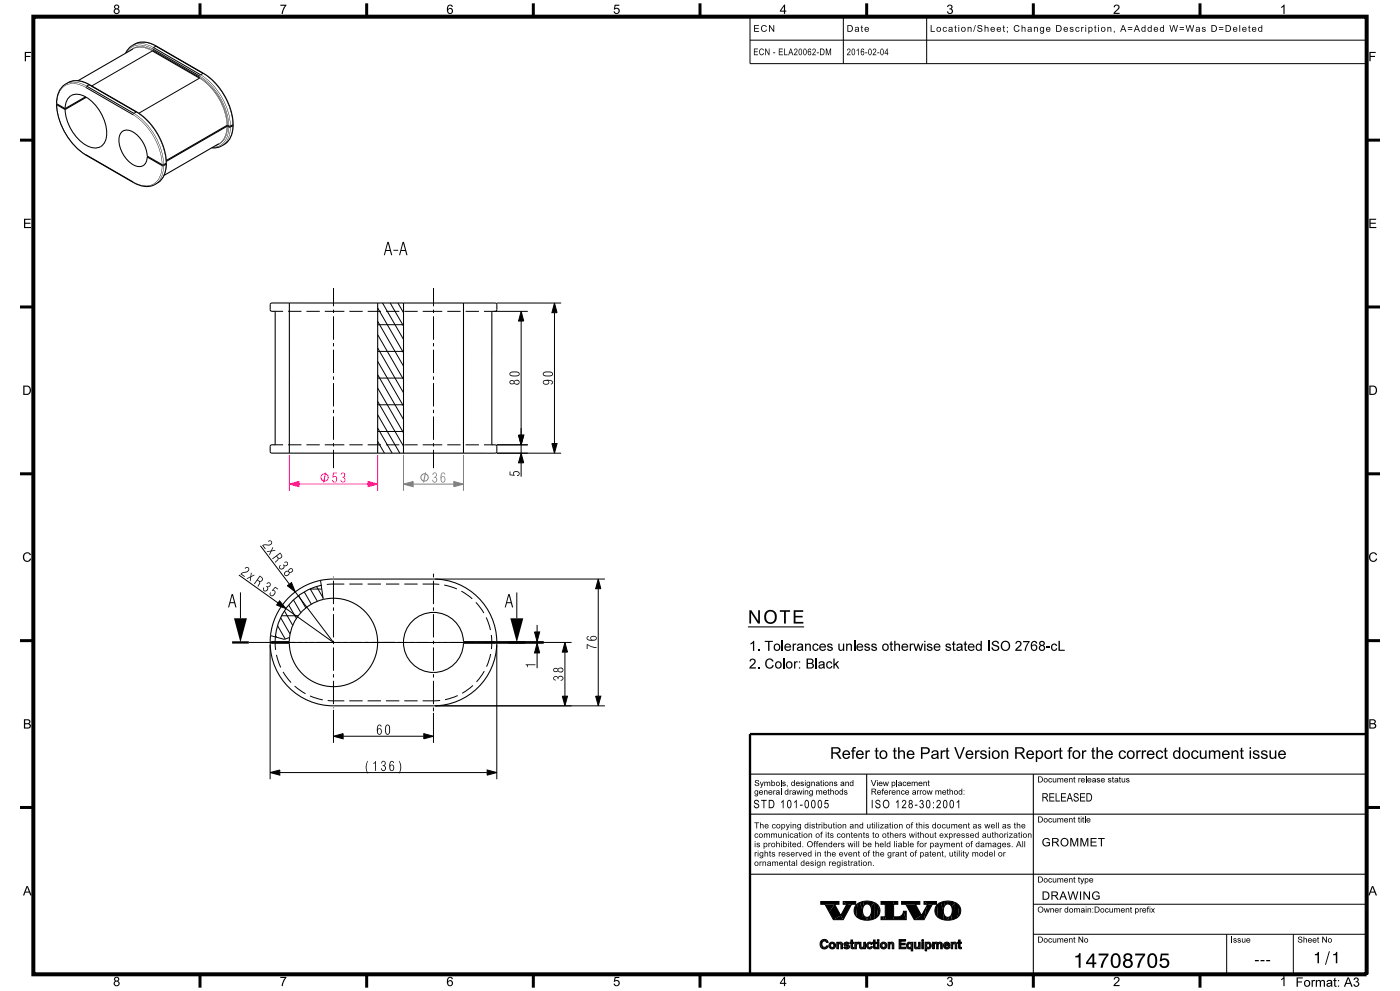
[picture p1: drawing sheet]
<svg xmlns="http://www.w3.org/2000/svg" width="420mm" height="297mm" viewBox="0 0 420 297" stroke-linecap="round" stroke-linejoin="round" font-family="sans-serif">
<g fill="#000">
<path d="M156.3 93.3l.8 2.9h-1.5zM166.3 90.8l.8 2.9h-1.5zM155.6 130.4h1.5l-.8 2.9zM156.3 135.8l.8 2.9h-1.5zM165.6 132.9h1.5l-.8 2.9zM86.2 175.5l1.3-.9 1.1 2.8zM179.5 173.5l.8 2.9h-1.6zM70.2 185.3h3.9l-2 7.2zM83.9 180.1l1.9 2.3-2.8-1.1zM153.1 185.3h3.9l-2 7.3zM160.4 189.4h1.5l-.8 2.9zM161.1 192.8l.8 2.9h-1.5z"/>
<path d="M169.5 192.5l.8 2.9h-1.6zM100 220.6l2.9-.7v1.5zM168.7 208.6h1.6l-.8 2.9zM178.7 208.6h1.6l-.8 2.9zM81 231.5l2.9-.7v1.5zM127.1 219.9l2.9 .7-2.9 .8zM146.1 230.8l2.9 .7-2.9 .8zM247.5 271h2.9l-1.7 2.3zM253 270.2l1 .8h-1zM264.3 274.8v.8zM275.5 272.7l1 1.7zM277.2 270.2l1.1 .8h-1.1z"/>
<path d="M248.3 282.1l.1 .3zM255 282.4v.3zM255.3 281.7v.7zM255.8 282.4v.3zM256.2 282.4v.3zM258.3 283.7l.2 .7-.3-.1zM260.5 282.4l.4-.1-.3 .5zM261.8 282.4v.3zM262.1 281.7v.7zM262.5 282.4v.3zM262.9 282.4v.3zM273.4 282.4v.2z"/>
<path d="M274.8 283.7l.1 .7-.2-.1zM278 283.4l-.1 1.6zM278 284.2v.8zM278 282.4v.2zM280.2 283.5v.8zM281.5 283.4l-.1 .9zM283.1 282.9v.9zM283.6 282.4l.4-.1-.3 .5zM285 283.1v.4zM287.3 282.4v.3zM287.6 281.7v.7zM288 282.4v.3z"/>
<path d="M288.4 282.4v.3z"/>
<path d="M246.2 270.2v.8z" fill-rule="evenodd"/>
<path d="M250.4 271l1.8 3.4-2.2 1.2-1.3-2.3z" fill-rule="evenodd"/>
<path d="M246.2 270.2h5.5v.8h-5.5z" fill-rule="evenodd"/>
<path d="M251.9 273.7l.3 .7z" fill-rule="evenodd"/>
<path d="M250 275.6l2.2-1.3 .8 1.3z" fill-rule="evenodd"/>
<path d="M254 271h1.5l-2.5 4.6-.8-1.3z" fill-rule="evenodd"/>
<path d="M257.2 270.9l-.3 3.8a2.6 2.6 0 0 1 .3-3.8z" fill-rule="evenodd"/>
<path d="M253 270.2h3.7v.8h-2.7z" fill-rule="evenodd"/>
<path d="M257.2 270.9l.8-.5 .8 2.5 .1 2.8-1-.3-1-.7z" fill-rule="evenodd"/>
<path d="M258 270.4l.9-.2 .2 1.3-.3 1.4z" fill-rule="evenodd"/>
<path d="M258.8 273.6l1.3 2.2-1.2-.1z" fill-rule="evenodd"/>
<path d="M259.6 274.8h.9l-.4 1z" fill-rule="evenodd"/>
<path d="M258.9 270.2l1.2-.1v.8l-1 .6z" fill-rule="evenodd"/>
<path d="M260.1 270.1l2.1 .3-.9 1.4a1.26 1.26 0 0 0-1.2-.9z" fill-rule="evenodd"/>
<path d="M262.2 270.4l.1 5-1 .3-.2-1.4 .3-1.4-.1-1.1z" fill-rule="evenodd"/>
<path d="M260.5 274.8l.6-.5 .2 1.4-1.2 .1z" fill-rule="evenodd"/>
<path d="M262.2 270.4l1.3 1.1-.5 3.4-.7 .5z" fill-rule="evenodd"/>
<path d="M263.5 271.5a2.6 2.6 0 0 1-.5 3.4z" fill-rule="evenodd"/>
<path d="M264.3 274.8h.9l-.3 .8h-.6z" fill-rule="evenodd"/>
<path d="M265.2 274.8h.4l.1 .8h-.8z" fill-rule="evenodd"/>
<path d="M264.3 270.2h3.7l.1 5.4h-2.4l-.1-4.6h-1.3z" fill-rule="evenodd"/>
<path d="M268 270.2h1.3v.8h-1.2z" fill-rule="evenodd"/>
<path d="M270.5 270.2v.8z" fill-rule="evenodd"/>
<path d="M268.1 274.8a2.45 2.45 0 0 0 2.7-.8l.2-.9 .8 2.5h-3.7z" fill-rule="evenodd"/>
<path d="M271 273.1h.9v2.5z" fill-rule="evenodd"/>
<path d="M271.7 271h2.9l1.9 3.4-2.2 1.2z" fill-rule="evenodd"/>
<path d="M270.5 270.2h5.4v.8h-5.4z" fill-rule="evenodd"/>
<path d="M276.1 273.7l.4 .7z" fill-rule="evenodd"/>
<path d="M278 271.5l-.8 4.1h-2.9l2.2-1.2z" fill-rule="evenodd"/>
<path d="M278.3 271h1.4l-2.5 4.6z" fill-rule="evenodd"/>
<path d="M281.4 270.9l-.3 3.8a2.6 2.6 0 0 1 .3-3.8z" fill-rule="evenodd"/>
<path d="M277.2 270.2h3.8v.8h-2.7z" fill-rule="evenodd"/>
<path d="M281.4 270.9l.8-.5 .8 2.5 .2 2.8-1-.3-1.1-.7z" fill-rule="evenodd"/>
<path d="M282.2 270.4l1-.2 .2 1.3-.4 1.4z" fill-rule="evenodd"/>
<path d="M283.1 273.6l1.2 2.2-1.1-.1z" fill-rule="evenodd"/>
<path d="M283.9 274.8h.8l-.4 1z" fill-rule="evenodd"/>
<path d="M283.2 270.2l1.1-.1 .1 .8-1 .6z" fill-rule="evenodd"/>
<path d="M284.3 270.1l2.2 .3-1 1.4a1.26 1.26 0 0 0-1.1-.9z" fill-rule="evenodd"/>
<path d="M286.5 270.4v5l-1 .3-.2-1.4 .4-1.4-.2-1.1z" fill-rule="evenodd"/>
<path d="M284.7 274.8l.6-.5 .2 1.4-1.2 .1z" fill-rule="evenodd"/>
<path d="M286.5 270.4l1.3 1.1-.5 3.4-.8 .5z" fill-rule="evenodd"/>
<path d="M287.8 271.5a2.6 2.6 0 0 1-.5 3.4z" fill-rule="evenodd"/>
<path d="M246.1 282.3l.3 1.7-.4-1z" fill-rule="evenodd"/>
<path d="M246.4 281.9l.4-.3-.4 2.4-.3-1.7z" fill-rule="evenodd"/>
<path d="M246.8 281.6l.1 .5-.2 .3z" fill-rule="evenodd"/>
<path d="M246.6 283.2l.7 1.2-.9-.4z" fill-rule="evenodd"/>
<path d="M246.9 283.8l.4 .1 .6-.2v.6l-.6 .1z" fill-rule="evenodd"/>
<path d="M246.8 281.6h.9l-.8 .5z" fill-rule="evenodd"/>
<path d="M247.7 281.6l.3 .1v.7l-.7-.4z" fill-rule="evenodd"/>
<path d="M248.1 283.4l.4 .2-.3 .4z" fill-rule="evenodd"/>
<path d="M248 281.7l.3 .7h-.3z" fill-rule="evenodd"/>
<path d="M248 283.4l.2 .6-.3 .3z" fill-rule="evenodd"/>
<path d="M248.3 282.1l.1 .3z" fill-rule="evenodd"/>
<path d="M249 282.6v1.5a1.11 1.11 0 0 1 0-1.5z" fill-rule="evenodd"/>
<path d="M249 282.6l.7-.3-.5 1.1z" fill-rule="evenodd"/>
<path d="M249 282.6l.7 1.8-.7-.3z" fill-rule="evenodd"/>
<path d="M249.4 283.9h.6l.2-.5 .2 .7-.7 .3z" fill-rule="evenodd"/>
<path d="M249.7 282.3l.7 .3-.3 .5-.2-.3h-.5z" fill-rule="evenodd"/>
<path d="M250.4 282.6a1.12 1.12 0 0 1 0 1.5l-.3-1z" fill-rule="evenodd"/>
<path d="M251 282.4v1.9z" fill-rule="evenodd"/>
<path d="M251 282.4l.3 1.9h-.3z" fill-rule="evenodd"/>
<path d="M251.1 282.4h.4v1.9h-.2z" fill-rule="evenodd"/>
<path d="M251.5 282.4v1.9z" fill-rule="evenodd"/>
<path d="M251.5 282.4v1.9z" fill-rule="evenodd"/>
<path d="M251.7 282.5l-.2 1z" fill-rule="evenodd"/>
<path d="M251.7 282.5l.4-.2v.6l-.5 .1z" fill-rule="evenodd"/>
<path d="M252.4 282.4l.3 .4v1.5h-.4z" fill-rule="evenodd"/>
<path d="M252.1 282.3l.3 .1-.1 1.9z" fill-rule="evenodd"/>
<path d="M252.7 283.2v1.1z" fill-rule="evenodd"/>
<path d="M252.7 282.8v1.5z" fill-rule="evenodd"/>
<path d="M253.2 282.7l.1 .7z" fill-rule="evenodd"/>
<path d="M253.1 284l.3-.2-.1 .4z" fill-rule="evenodd"/>
<path d="M253.4 283.8l.6 .6-.7-.2z" fill-rule="evenodd"/>
<path d="M253.2 282.7l.8-.4-.4 .6 .1 .6-.4-.1z" fill-rule="evenodd"/>
<path d="M253.6 283.9l.6 .1 .2-.2 .1 .5-.5 .1z" fill-rule="evenodd"/>
<path d="M253.6 282.9l.4 .2 .2 .5-.5-.1z" fill-rule="evenodd"/>
<path d="M254 282.3v.4l-.3 .1z" fill-rule="evenodd"/>
<path d="M254 282.3l.5 .2v.5l-.5-.3z" fill-rule="evenodd"/>
<path d="M254 283.1l.5 .1v1.1z" fill-rule="evenodd"/>
<path d="M254.5 282.5l.2 .3-.2 .2z" fill-rule="evenodd"/>
<path d="M254.5 283.2l.4 .5-.4 .6z" fill-rule="evenodd"/>
<path d="M254.6 282.6l.2 .2z" fill-rule="evenodd"/>
<path d="M255 282.4h.3v.3z" fill-rule="evenodd"/>
<path d="M255 282.4l.1 .3z" fill-rule="evenodd"/>
<path d="M255.3 281.7v1z" fill-rule="evenodd"/>
<path d="M255.3 281.7v2.3z" fill-rule="evenodd"/>
<path d="M255.3 281.7l.1 2.5z" fill-rule="evenodd"/>
<path d="M255.3 281.7h.4l.1 2.7-.4-.2z" fill-rule="evenodd"/>
<path d="M255.8 283.6v.8z" fill-rule="evenodd"/>
<path d="M255.7 281.7l.1 2.7z" fill-rule="evenodd"/>
<path d="M255.8 282.4l.2 .3h-.2z" fill-rule="evenodd"/>
<path d="M255.8 282.4h.3v.3z" fill-rule="evenodd"/>
<path d="M256.1 282.4l.1 .3z" fill-rule="evenodd"/>
<path d="M255.9 283.9h.3v.4l-.4 .1z" fill-rule="evenodd"/>
<path d="M256.5 282.4v1.9z" fill-rule="evenodd"/>
<path d="M256.5 282.4l.2 1.9h-.2z" fill-rule="evenodd"/>
<path d="M256.5 282.4h.4v1.9h-.2z" fill-rule="evenodd"/>
<path d="M256.9 282.4v1.9z" fill-rule="evenodd"/>
<path d="M256.9 282.4v1.9z" fill-rule="evenodd"/>
<path d="M257 282.5l-.1 1.1z" fill-rule="evenodd"/>
<path d="M257.5 282.4v.4l-.2 .1z" fill-rule="evenodd"/>
<path d="M257 282.5l.5-.1-.6 .9z" fill-rule="evenodd"/>
<path d="M257.8 282.4v1.1z" fill-rule="evenodd"/>
<path d="M257.8 282.4l.2 1.8z" fill-rule="evenodd"/>
<path d="M257.9 282.4h.4l-.1 1.9-.2-.1z" fill-rule="evenodd"/>
<path d="M258.3 282.4l-.1 1.9z" fill-rule="evenodd"/>
<path d="M258.3 283.7l.6 .2 .2-.7v.9l-.2 .2-.4 .1z" fill-rule="evenodd"/>
<path d="M259.1 282.4v1.9z" fill-rule="evenodd"/>
<path d="M259.1 282.4l.3 1.9h-.3z" fill-rule="evenodd"/>
<path d="M259.2 282.4h.4v1.9h-.2z" fill-rule="evenodd"/>
<path d="M259.6 282.4v1.9z" fill-rule="evenodd"/>
<path d="M259.6 282.4v1.9z" fill-rule="evenodd"/>
<path d="M260.2 282.6v1.5a1.12 1.12 0 0 1 0-1.5z" fill-rule="evenodd"/>
<path d="M260.4 283.4l.2 .5 .6-.1v.6l-.7-.1z" fill-rule="evenodd"/>
<path d="M260.2 282.6l.3-.2 .1 .4-.2 .6 .1 .9-.3-.2z" fill-rule="evenodd"/>
<path d="M260.9 282.3l.4 .1v.7l-.2-.3h-.5z" fill-rule="evenodd"/>
<path d="M261.4 283.6l.3 .2-.2 .4z" fill-rule="evenodd"/>
<path d="M261.4 283.6l.1 .6-.3 .2z" fill-rule="evenodd"/>
<path d="M261.3 282.4l.4 .5-.4 .2z" fill-rule="evenodd"/>
<path d="M261.6 282.6l.1 .3z" fill-rule="evenodd"/>
<path d="M261.8 282.4h.2v.3h-.2z" fill-rule="evenodd"/>
<path d="M261.8 282.4v.3z" fill-rule="evenodd"/>
<path d="M262.1 281.7l-.1 1z" fill-rule="evenodd"/>
<path d="M262.1 281.7v2.3z" fill-rule="evenodd"/>
<path d="M262.1 281.7v2.5z" fill-rule="evenodd"/>
<path d="M262.1 281.7h.4v2.7l-.4-.2z" fill-rule="evenodd"/>
<path d="M262.5 283.6l.1 .8z" fill-rule="evenodd"/>
<path d="M262.5 281.7v2.7z" fill-rule="evenodd"/>
<path d="M262.5 282.4l.2 .3h-.2z" fill-rule="evenodd"/>
<path d="M262.6 282.4h.3v.3z" fill-rule="evenodd"/>
<path d="M262.9 282.4v.3z" fill-rule="evenodd"/>
<path d="M262.6 283.9h.3v.4l-.3 .1z" fill-rule="evenodd"/>
<path d="M263.2 282.4h.5v1.9h-.5z" fill-rule="evenodd"/>
<path d="M264.4 282.6v1.5a1.11 1.11 0 0 1 0-1.5z" fill-rule="evenodd"/>
<path d="M264.4 282.6l.7-.3-.5 1.1z" fill-rule="evenodd"/>
<path d="M264.4 282.6l.7 1.8-.7-.3z" fill-rule="evenodd"/>
<path d="M264.8 283.9h.6l.2-.5 .2 .7-.7 .3z" fill-rule="evenodd"/>
<path d="M265.1 282.3l.7 .3-.3 .5-.2-.3h-.5z" fill-rule="evenodd"/>
<path d="M265.8 282.6a1.12 1.12 0 0 1 0 1.5l-.3-1z" fill-rule="evenodd"/>
<path d="M266.4 282.4v1.9z" fill-rule="evenodd"/>
<path d="M266.4 282.4l.3 1.9h-.3z" fill-rule="evenodd"/>
<path d="M266.5 282.4h.4v1.9h-.2z" fill-rule="evenodd"/>
<path d="M266.9 282.4v1.9z" fill-rule="evenodd"/>
<path d="M266.9 282.4v1.9z" fill-rule="evenodd"/>
<path d="M267.1 282.5l-.2 1z" fill-rule="evenodd"/>
<path d="M267.1 282.5l.4-.2v.6l-.5 .1z" fill-rule="evenodd"/>
<path d="M267.8 282.4l.3 .4v1.5h-.4z" fill-rule="evenodd"/>
<path d="M267.5 282.3l.3 .1-.1 1.9z" fill-rule="evenodd"/>
<path d="M268.1 283.2v1.1z" fill-rule="evenodd"/>
<path d="M268.1 282.8v1.5z" fill-rule="evenodd"/>
<path d="M270.2 282.1v1.8h1.6v.4h-2.1z" fill-rule="evenodd"/>
<path d="M269.7 281.6h2v.5h-1.5l-.5 2.2z" fill-rule="evenodd"/>
<path d="M272.2 282.6l.2-.1-.1 1.8-.3-.9z" fill-rule="evenodd"/>
<path d="M272.5 283.6l.4 .4 .4-.3 .1 .5-.8 .2z" fill-rule="evenodd"/>
<path d="M272.4 282.5l.4-.2 .1 .5-.4 .2-.1 .4 .2 1-.3-.1z" fill-rule="evenodd"/>
<path d="M272.8 282.3l.3 .1v.4z" fill-rule="evenodd"/>
<path d="M273.1 282.4l.3 .2-.1 .5-.2-.3z" fill-rule="evenodd"/>
<path d="M273.4 283.4v1.6z" fill-rule="evenodd"/>
<path d="M273.4 282.4v1z" fill-rule="evenodd"/>
<path d="M273.4 282.4l.2 2.6h-.2z" fill-rule="evenodd"/>
<path d="M273.8 282.4v2.6z" fill-rule="evenodd"/>
<path d="M274.3 282.4v1.1z" fill-rule="evenodd"/>
<path d="M274.3 282.4l.1 1.8z" fill-rule="evenodd"/>
<path d="M274.3 282.4h.4v1.9l-.3-.1z" fill-rule="evenodd"/>
<path d="M274.7 282.4v1.9z" fill-rule="evenodd"/>
<path d="M274.8 283.7l.6 .2 .2-.7v.9l-.2 .2-.5 .1z" fill-rule="evenodd"/>
<path d="M275.6 282.4v1.9z" fill-rule="evenodd"/>
<path d="M275.6 282.4l.2 1.9h-.2z" fill-rule="evenodd"/>
<path d="M275.7 282.4h.3v1.9h-.2z" fill-rule="evenodd"/>
<path d="M276 282.4v1.9z" fill-rule="evenodd"/>
<path d="M276 282.4v1.9z" fill-rule="evenodd"/>
<path d="M276.5 282.4h.5v1.9h-.5z" fill-rule="evenodd"/>
<path d="M277.5 282.4v2.6z" fill-rule="evenodd"/>
<path d="M277.6 282.4h.3v2.6h-.3z" fill-rule="evenodd"/>
<path d="M277.9 282.4l.1 .2 .1-.2v.5l-.2 2.1z" fill-rule="evenodd"/>
<path d="M278 284.2v.8z" fill-rule="evenodd"/>
<path d="M278 283.4l.2 .5v.4l-.2-.1v.8z" fill-rule="evenodd"/>
<path d="M278.1 282.4l.4-.1-.4 .6z" fill-rule="evenodd"/>
<path d="M278.2 283.9h.4l.3 .4h-.7z" fill-rule="evenodd"/>
<path d="M278.9 283.4l.2 .7-.2 .2-.3-.4z" fill-rule="evenodd"/>
<path d="M279 282.5l.2 .2a1.23 1.23 0 0 1-.1 1.4l-.2-.7z" fill-rule="evenodd"/>
<path d="M278.5 282.3l.5 .2-.1 .9-.1-.5-.5-.1z" fill-rule="evenodd"/>
<path d="M279.8 282.4v1.9z" fill-rule="evenodd"/>
<path d="M279.8 282.4l.2 1.9h-.2z" fill-rule="evenodd"/>
<path d="M279.9 282.4h.3v1.9h-.2z" fill-rule="evenodd"/>
<path d="M280.2 282.4v1.9z" fill-rule="evenodd"/>
<path d="M280.2 282.6l.2-.1-.2 1.8z" fill-rule="evenodd"/>
<path d="M280.2 282.4v1.9z" fill-rule="evenodd"/>
<path d="M280.4 282.5l.4-.2 .1 .5-.6 .2z" fill-rule="evenodd"/>
<path d="M281 282.4l.4 .2v1.7h-.4z" fill-rule="evenodd"/>
<path d="M280.8 282.3l.2 .1v1.9z" fill-rule="evenodd"/>
<path d="M281.4 282.6l.2-.1-.2 1.8z" fill-rule="evenodd"/>
<path d="M281.5 283.4v.9z" fill-rule="evenodd"/>
<path d="M281.6 282.5l.4-.2v.5l-.4 .2z" fill-rule="evenodd"/>
<path d="M282 282.3l.3 .1-.1 1.9z" fill-rule="evenodd"/>
<path d="M282.7 283.1v1.2z" fill-rule="evenodd"/>
<path d="M282.3 282.4l.4 .5v1.4h-.5z" fill-rule="evenodd"/>
<path d="M283.3 282.6l.3 1.7-.5-.5z" fill-rule="evenodd"/>
<path d="M283.6 283.1l.7 .4h-.8z" fill-rule="evenodd"/>
<path d="M283.7 283.1h.8l.2 .4z" fill-rule="evenodd"/>
<path d="M283.3 282.6l.3-.2v.5a.62 .62 0 0 0 0 .8 .62 .62 0 0 0 .8 .2v.5l-.8-.1z" fill-rule="evenodd"/>
<path d="M284 282.3l.4 .1-.1 .4h-.6z" fill-rule="evenodd"/>
<path d="M284.6 283.7v.6l-.2 .1z" fill-rule="evenodd"/>
<path d="M284.6 283.7l.4 .2-.4 .4z" fill-rule="evenodd"/>
<path d="M284.4 282.4l.4 .3 .2 .8-.5-.4z" fill-rule="evenodd"/>
<path d="M285.3 282.4v1.9z" fill-rule="evenodd"/>
<path d="M285.3 282.4l.3 1.9h-.3z" fill-rule="evenodd"/>
<path d="M285.4 282.4h.4v1.9h-.2z" fill-rule="evenodd"/>
<path d="M285.8 282.4v1.9z" fill-rule="evenodd"/>
<path d="M285.8 282.4v1.9z" fill-rule="evenodd"/>
<path d="M286 282.5l-.2 1z" fill-rule="evenodd"/>
<path d="M286 282.5l.4-.2v.6l-.5 .1z" fill-rule="evenodd"/>
<path d="M286.7 282.4l.3 .4v1.5h-.4z" fill-rule="evenodd"/>
<path d="M286.4 282.3l.3 .1-.1 1.9z" fill-rule="evenodd"/>
<path d="M287 283.2v1.1z" fill-rule="evenodd"/>
<path d="M287 282.8v1.5z" fill-rule="evenodd"/>
<path d="M287.3 282.4h.2v.3z" fill-rule="evenodd"/>
<path d="M287.3 282.4l.1 .3z" fill-rule="evenodd"/>
<path d="M287.6 281.7l-.1 1z" fill-rule="evenodd"/>
<path d="M287.6 281.7l.1 2.5z" fill-rule="evenodd"/>
<path d="M287.6 281.7v2.3z" fill-rule="evenodd"/>
<path d="M287.6 281.7h.4v2.7l-.3-.2z" fill-rule="evenodd"/>
<path d="M288 283.6l.1 .8z" fill-rule="evenodd"/>
<path d="M288 281.7v2.7z" fill-rule="evenodd"/>
<path d="M288 282.4l.2 .3h-.2z" fill-rule="evenodd"/>
<path d="M288.1 282.4h.3v.3z" fill-rule="evenodd"/>
<path d="M288.1 283.9h.3v.4l-.3 .1z" fill-rule="evenodd"/>
<path d="M288.4 282.4v.3z" fill-rule="evenodd"/>
<circle cx="263.5" cy="281.9" r=".29"/>
<circle cx="276.8" cy="281.9" r=".29"/>
</g>
<g fill="none" stroke="#000" stroke-width=".3">
<path d="M45.8 14.7l14.2 8.1M45.8 15.1l14.2 8.1M46 14.2l.8-.4 14.1 8.2-.7 .4zM25.8 26.2l14.1 8.2M26 25.8l.7-.4 14.2 8.2-.7 .4zM27.5 25.8l18.2-10.5 14.1 8.1-18.2 10.5M25.8 46.4l14.1 8.1M82.3 93.3h2.6M86.4 93.3h4M91.9 93.3h4M97.4 93.3h5.9M100.1 86.3v5.5"/>
<path d="M100.1 92.8v1M100.1 94.8v7M104.8 93.3h4M110.3 93.3h4M113.3 92.3l7.8 13.4M113.3 96.3l7.8 13.4M113.3 97.3h7.8M114.8 90.8l6.3 10.9M115.8 93.3h4M117.1 90.8l4 6.9M119.4 90.8l1.7 2.9M121.3 93.3h4"/>
<path d="M126.8 93.3h5.9M130.1 86.3v5.5M130.1 92.8v1M130.1 94.8v7M134.2 93.3h4M139.7 93.3h4M145.2 93.3h2.6M148.3 93.3h10M149.1 90.8h19.2M156.3 96.2v34.2M156.3 93.3l.8 2.9h-1.5zM166.3 93.7v39.2"/>
<path d="M166.3 90.8l.8 2.9h-1.5zM100.1 112.8v1M100.1 114.8v7M100.1 104.8v7M100.1 102.8v1M113.3 116.3l7.7 13.4M113.3 113.3h7.8M113.3 108.3l7.8 13.4M113.3 112.3l7.8 13.4M113.3 100.3l7.8 13.4M113.3 104.3l7.8 13.4M113.3 105.3h7.8"/>
<path d="M130.1 112.8v1M130.1 114.8v7M130.1 104.8v7M130.1 102.8v1M82.3 133.3h2.6M86.4 133.3h4M91.9 133.3h4M97.4 133.3h5.9M100 132.8v1M100 134.8v5.5M100.1 122.8v1M100.1 124.8l-.1 7"/>
<path d="M104.8 133.3h4M110.3 133.3h4M113.3 129.3h7.7M113.3 132.3l2 3.5M113.3 120.3l7.7 13.4M113.3 124.3l6.6 11.5M113.3 121.3h7.8M113.3 128.3l4.3 7.5M115.8 133.3h4M121.3 133.3h4M126.8 133.3h5.9M130 132.8v1"/>
<path d="M130 134.8v5.5M130.1 122.8v1M130.1 124.8l-.1 7M134.2 133.3h4M139.7 133.3h4M145.2 133.3h2.6M149 135.8h19.3M149 133.3h9.3M155.6 130.4h1.5l-.8 2.9zM156.3 135.8l.8 2.9h-1.5zM156.3 133.3v2.5M156.3 138.7v4.2"/>
<path d="M165.6 132.9h1.5l-.8 2.9zM71.7 172.3l11.7 8.4M72.1 177.5v7.8M78.1 163.6l8.7 11.5M86.2 175.5l1.3-.9 1.1 2.8zM88 179.8l2.2 3.8M88.6 177.4l11.4 15.1-14.2-10.1M89.6 178.5l2.1 3.7M91.3 177.4l2.1 3.7M93 176.5h3.5M93.1 176.5l2.1 3.7M95 175.8l1.9 3.3"/>
<path d="M96.4 173.9h-.2l.8 5.7M96.6 175.4h-.2M100 172.8v.2M100 174v7M103.3 175l-5.3 .2M104.8 175h4M110.3 175h4M115.8 175h4M121.3 175h4M126.8 175l5 .1M130 171.9v1.1M130 174v7"/>
<path d="M130.5 173.5h51M133.3 175.3l3.8 1.2M138.4 177.2l3.3 2.3M155 177.6v7.7M179.5 176.4v32.2M179.5 173.5l.8 2.9h-1.6zM74.6 192.5h96.9M81 193.3v40.2M81.1 190.5l4.2 1.1 1.6-.6M82.5 192.8l.2 2M82.6 190.9l-.1 1.4M82.7 190.5l.3 .5"/>
<path d="M82.9 196.3l1.3 3.7M83.3 187.5l2.3 4M83.9 180.1l1.9 2.3-2.8-1.1zM84.2 185.1l2.8 4.9M84.5 184.5h5M85.3 183.1l2.5 4.3M86.6 181.3l2.3 4M100 182v1M100 184v7M100 192v1M100 194v7M130 182v1"/>
<path d="M130 184v7M130 192v1M130 194v7M142.8 180.5l2.4 3.2M143.1 192.5l1 .1M145.9 185l1.2 3.8M147.2 196l-1.2 3.8M147.4 190.3l.1 2M147.5 192.8l-.1 1.7M149 192.8h14.1M149 192.3h14.1M149 193.3v40.2"/>
<path d="M160.4 189.4h1.5l-.8 2.9zM161.1 192.8l.8 2.9h-1.5zM161.1 187.3v2.1M161.1 192.3v.5M161.1 195.7v4.6M169.5 195.4v13.2M169.5 192.5l.8 2.9h-1.6zM84.9 201.4l2.4 3.2M88.4 205.6l3.3 2.3M93 208.6l3.8 1.1M98.3 210h5M100 212.8v9.8"/>
<path d="M100 202v1M100 204v7M100 212v.3M104.8 210h4M110.3 210h4M115.8 210h4M121.3 210h4M127.1 219.9l2.9 .7-2.9 .8zM130 202v1M130 204v7M130 212v1.2M130 213.7v8.9"/>
<path d="M132 209.9l-5.2 .1M137.3 208.5l-3.8 1.2M141.9 205.4l-3.3 2.4M145.3 201.1l-2.4 3.3M168.7 208.6h1.6l-.8 2.9zM178.7 208.6h1.6l-.8 2.9zM181.5 211.5h-51M81 231.5l2.9-.7v1.5zM83.9 231.5h62.2M100 220.6l2.9-.7v1.5zM102.9 220.6h24.2M146.1 230.8l2.9 .7-2.9 .8z"/>
<path d="M246.2 270.2h5.5v.8h-1.3l1.8 3.4 1.8-3.4h-1v-.8h3.7v.8h-1.2l-2.5 4.6h-3l-2.5-4.6h-1.3zM248 270.2l-.9 .8M251.7 273.5l-1.8 1.9M255.1 270.2l-1.3 1.2M256.8 271.2a4.9 4.9 0 0 1 6.8 .4 2.78 2.78 0 0 1-2.4 4.1 4.2 4.2 0 0 1-4.9-2.1v-1.2zM259.4 271.2a1.24 1.24 0 0 1 1.3-.1 1.24 1.24 0 0 1 .7 1.2 1.99 1.99 0 0 1-1.3 2.6 2.12 2.12 0 0 1-1.1-3.2zM264.3 270.2h5v.8h-1.2v3.8a2.23 2.23 0 0 0 2.8-1l.1-.7h.9v2.5h-7.6v-.8h1.3v-3.8h-1.3zM268.1 272v3.6M270.5 270.2h5.4v.8h-1.3l1.9 3.4 1.8-3.4h-1.1v-.8h3.8v.8h-1.3l-2.5 4.6h-2.9l-2.6-4.6h-1.2zM281.1 271.2a4.9 4.9 0 0 1 6.8 .4 2.76 2.76 0 0 1-2.3 4.1 4.7 4.7 0 0 1-4.8-1.4l-.3-1.4 .2-1zM283.6 271.2a1.24 1.24 0 0 1 1.4-.1 1.24 1.24 0 0 1 .6 1.2 1.99 1.99 0 0 1-1.3 2.6 2.12 2.12 0 0 1-1-3.3zM310 271h100"/>
<path d="M310 280h100M368 280v12M388 280v12M246.6 281.8l.7-.3 .7 .2 .4 .7h-.4a.84 .84 0 0 0-1.2-.3 .84 .84 0 0 0-.2 1.3 .73 .73 0 0 0 .7 .5 .73 .73 0 0 0 .7-.5l.5 .2a1.33 1.33 0 0 1-1.8 .7 1.33 1.33 0 0 1-.6-1.8zM251 282.4h.5v.2a.75 .75 0 0 1 1-.1 .75 .75 0 0 1 .2 1v.8h-.4v-1.2l-.6-.2-.2 .3v1.1h-.5zM253.3 282.6a.96 .96 0 0 1 1.5 .2l-.3 .2-.5-.3-.4 .2a1.19 1.19 0 0 1 1.2 1.1l-.8 .4-.9-.4 .3-.2 .8 .2 .2-.2-.2-.2a.85 .85 0 0 1-1.1-.7zM255.3 281.7h.5v.7h.4v.3h-.4v1.2h.4v.4a.68 .68 0 0 1-.9-.1 .68 .68 0 0 1 0-.9v-.6h-.3v-.3h.3zM256.5 282.4h.4v.3l.6-.3v.4l-.5 .3-.1 1.2h-.4zM257.8 282.4h.5v1.3l.4 .3a1.22 1.22 0 0 0 .4-1.6h.5v1.9h-.5v-.2l-.7 .3a1.62 1.62 0 0 1-.6-2zM260.3 282.5l.8-.1 .6 .5-.4 .2-.3-.3a.58 .58 0 0 0-.6 .6 .58 .58 0 0 0 .7 .5l.3-.3 .3 .2a.98 .98 0 0 1-1.5 .3 .98 .98 0 0 1 .1-1.6zM262.1 281.7h.4v.7h.4v.3h-.4v1.2h.4v.4a.68 .68 0 0 1-.8-.1 .68 .68 0 0 1 0-.9v-.6h-.3v-.3h.3zM263.2 282.4h.5v1.9h-.5z"/>
<path d="M263.2 281.6h.5v.5h-.5zM266.4 282.4h.5v.2a.75 .75 0 0 1 1-.1 .75 .75 0 0 1 .2 1v.8h-.4v-1.2l-.6-.2-.2 1.4h-.5zM269.7 281.6h2v.5h-1.5v.6h1.4v.4h-1.4v.8h1.6v.4h-2.1zM272.4 282.5l.4-.1 .6 .2v-.2h.4v2.6h-.4v-.8a.98 .98 0 0 1-1.4-.4 .98 .98 0 0 1 .4-1.3zM273.8 282.4v2.6M274.3 282.4h.4l.1 1.3 .3 .3a1.21 1.21 0 0 0 .5-1.6h.4v1.9h-.4v-.2l-.7 .3a1.66 1.66 0 0 1-.6-2zM276.5 282.4h.5v1.9h-.5zM276.5 281.6h.5v.5h-.5zM277.5 282.4h.5v.2a.93 .93 0 0 1 1.4 .8 .93 .93 0 0 1-1.4 .8v.8h-.5zM277.6 282.4v2.6M279.8 282.4h.4v.2l.8-.2 .4 .2 .3-.2a.67 .67 0 0 1 .7 .1 .67 .67 0 0 1 .3 .6v1.2h-.5v-1a.37 .37 0 0 0-.3-.5 .37 .37 0 0 0-.4 .3v1.2h-.5v-1.3l-.3-.2-.4 .2-.1 1.3h-.4zM283.3 282.6a.97 .97 0 0 1 1.2-.2 .97 .97 0 0 1 .5 1.1h-1.5a.57 .57 0 0 0 .5 .4 .57 .57 0 0 0 .6-.2l.4 .2a1.04 1.04 0 0 1-1.6 .3 1.04 1.04 0 0 1-.1-1.6z"/>
<path d="M283.7 282.9l.5-.2 .3 .4h-.9zM285.3 282.4h.5v.2a.75 .75 0 0 1 1-.1 .75 .75 0 0 1 .2 1v.8h-.4l-.1-1.2-.5-.2-.2 .3v1.1h-.5zM287.6 281.7h.4v.7h.4v.3h-.4l.1 1.2h.3v.4a.68 .68 0 0 1-.8-.1 .68 .68 0 0 1 0-.9v-.6h-.3v-.3h.3zM385 292.6h.1M385 292h.1"/>
<circle cx="249.6" cy="283.4" r=".57"/>
<circle cx="249.6" cy="283.4" r="1.02"/>
<circle cx="265" cy="283.4" r=".57"/>
<circle cx="265" cy="283.4" r="1.02"/>
<circle cx="272.8" cy="283.4" r=".53"/>
<circle cx="278.5" cy="283.3" r=".52"/>
</g>
<g fill="#000">
<path d="M7.4 15.6h1.9v.3h-1.5v.9h1.3v.3h-1.3v1.3h-.4zM39.8 14.6a5.5 5.5 0 0 1 5.9 .7 6.3 6.3 0 0 0-5.9-.7zM45.7 15.1v.2zM38.8 14.6a5.4 5.4 0 0 1 7 .1 5.4 5.4 0 0 0-7.2 .3l-.6 .8zM38.9 15.1a4.8 4.8 0 0 1 6.1-.5l.8 .5a5.3 5.3 0 0 0-6.6-.1zM45.9 14.3h.2l-.4 .4zM39.7 13.6a6 6 0 0 1 6.3 .7 6.8 6.8 0 0 0-6.3-.7zM40.4 13.2a6 6 0 0 1 6.3 .7 6.8 6.8 0 0 0-6.3-.7zM46.7 13.8h.3zM84.1 1.4h1.8l-.8 1.7-.3 1.1h-.3l.1-.6 .9-1.9h-1.4zM184.4 1.4h1.4v.3h-1.1l-.2 .8a.93 .93 0 0 1 1.3 .4 .93 .93 0 0 1-.6 1.3 .93 .93 0 0 1-1.1-.8h.3l.2 .4a.63 .63 0 0 0 1-.5 .63 .63 0 0 0-.9-.6l-.6 .1zM284.3 1.6a.76 .76 0 0 1 1.2-.1 .76 .76 0 0 1-.1 1.2 .88 .88 0 0 1 0 1.5 .88 .88 0 0 1-1.3-.8h.3l.5 .5 .6-.3-.1-.6-.6-.2v-.3a.5 .5 0 0 0 .6-.6l-.5-.3-.4 .5h-.4z"/>
<path d="M334.3 1.6a.94 .94 0 0 1 1.5 .3 .94 .94 0 0 1-.7 1.4l-.6 .5h1.4v.4h-1.9l.2-.5 1.3-1.4v-.4l-.6-.3-.5 .6h-.3zM384.3 2.1l1.1-.7v2.8h-.4v-2.2l-.7 .4zM409.8 4.8h.4v.4h-.4zM410.8 15.6h1.9v.3h-1.5v.9h1.3v.3h-1.3v1.3h-.4zM16.8 31.3h.4l-.3 .2zM16.8 31h.4l-.3 .2zM17 31.4a20.5 20.5 0 0 0 8.8 15 19.3 19.3 0 0 1-8.8-15zM19.4 32.8l.3 .1a13.3 13.3 0 0 0 7.4 11 3.6 3.6 0 0 0 3-.1l.2 .3a6 6 0 0 1-6.8-2.1 14.1 14.1 0 0 1-4.1-9.2zM20.8 28.8l.5-.3 .1 .3-1.1 1.2-.5 1.2-.1 1.4-.3-.1 .4-2.1zM18.5 26.4a5.4 5.4 0 0 1 7.3-.1 5.3 5.3 0 0 0-7.6 .8l-.9 2.2-.2 1.8-.1-.9 .4-1.8zM25.9 25.8l.1 .1-.3 .3zM19.6 25.1a6 6 0 0 1 6.4 .8 6.8 6.8 0 0 0-6.4-.8z"/>
<path d="M20.4 24.7a6 6 0 0 1 6.3 .8 6.8 6.8 0 0 0-6.3-.8zM26.7 25.3h.2zM36.3 39.5l.5-.4 .2 .3a4.6 4.6 0 0 0-.4 5.8 9 9 0 0 0 3.4 4l-.1 .3a9.1 9.1 0 0 1-4.2-8.7zM40 34h.2l-.3 .4zM40.8 33.5h.3zM59.9 23.2v.3zM60.1 22.4l.1 .1-.3 .3zM60.9 21.9h.2zM59.9 23.4a18.3 18.3 0 0 1 8.2 14.2 19.5 19.5 0 0 0-8.2-14.2zM60 23.2a18.6 18.6 0 0 1 8.4 14.4 19.7 19.7 0 0 0-8.4-14.4zM60 22.8a19.3 19.3 0 0 1 8.7 15 20.5 20.5 0 0 0-8.7-15zM60.2 22.3a19.9 19.9 0 0 1 9 15.5 21 21 0 0 0-9-15.5z"/>
<path d="M60.9 21.9a19.9 19.9 0 0 1 9 15.5 21 21 0 0 0-9-15.5zM69.7 37.5h.4l-.1 .3zM69.7 37.5l.3-.2 .1 .2zM25.7 46.4l.1 .2zM21.3 28.5a6 6 0 0 1 6.7 2.1 13.1 13.1 0 0 1 4 10.8 3.9 3.9 0 0 1-1.7 2.7l-.2-.3a5.7 5.7 0 0 0 1.4-6.6 12.9 12.9 0 0 0-7-8.6 3.6 3.6 0 0 0-3.1 .2zM39.9 54.5l.1 .2zM40 49.2l1.5 .6 1.3-.3 .2 .3-.9 .3-1.1-.1-1.1-.5zM39.9 54.5a5.3 5.3 0 0 0 7.6-.9l.9-2.2 .2-1.8a5.1 5.1 0 0 1-2.1 5.3 5.1 5.1 0 0 1-5.7 .1zM44 47l.3 .1-.2 1.2-.4 .9-.7 .6-.2-.3 .9-1zM36.8 39.1a4.2 4.2 0 0 1 5 1.8 9.6 9.6 0 0 1 2.5 5.9l-.3-.1a8.9 8.9 0 0 0-5.2-7.4l-1.2-.1-.6 .2zM49 49.6a6.1 6.1 0 0 1-2.5 5.8 6.7 6.7 0 0 0 2.5-5.8zM49.8 49.2a6.1 6.1 0 0 1-2.6 5.7 6.7 6.7 0 0 0 2.6-5.7z"/>
<path d="M39.9 34.3a19.3 19.3 0 0 1 8.8 15.1 20.5 20.5 0 0 0-8.8-15.1zM40.2 33.9a19.9 19.9 0 0 1 9 15.5 21 21 0 0 0-9-15.5zM40.9 33.5a19.9 19.9 0 0 1 9 15.5 21 21 0 0 0-9-15.5zM49.7 48.8h.4l-.2 .3zM49.7 49.1h.4l-.2 .2zM68.6 38a5.1 5.1 0 0 1-4.8 6.2v-.1a4.8 4.8 0 0 0 4.8-5.1zM68.3 37.8a5.1 5.1 0 0 1-3.5 5.8v-.1a4.7 4.7 0 0 0 3.4-4.8zM68 37.8a5.6 5.6 0 0 1-2.3 5.3 6.2 6.2 0 0 0 2.3-5.3zM69.1 38a6.1 6.1 0 0 1-2.5 5.8 6.7 6.7 0 0 0 2.5-5.8zM69.8 37.6a6.1 6.1 0 0 1-2.5 5.8 6.7 6.7 0 0 0 2.5-5.8zM7.2 65.6h2v.3h-1.6v.8h1.5v.4h-1.5v.9h1.7v.4h-2.1zM410.8 65.6h2v.3h-1.6v.8h1.5v.4h-1.5v.9h1.7v.4h-2.1z"/>
<path d="M152.9 141.3h.2v.9l.9 .1-.1-.2a.96 .96 0 0 1 1.1-.9 .96 .96 0 0 1 .8 1.1l-.7 .4v-.3l.5-.2a.73 .73 0 0 0-.9-.8 .73 .73 0 0 0-.3 1.2l-1.5-.2zM7.2 165.9a1.21 1.21 0 0 1 2.1 .4h-.4a.83 .83 0 0 0-.8-.5 .83 .83 0 0 0-.8 .6v.5a.93 .93 0 0 0 .3 1 .93 .93 0 0 0 1.1 0l.3-.5 .3 .1a1.34 1.34 0 0 1-1.8 .7 1.34 1.34 0 0 1-.5-1.9zM411.1 165.9a1.21 1.21 0 0 1 2 .4h-.4a.83 .83 0 0 0-.8-.5 .83 .83 0 0 0-.7 .6l-.1 .5a.93 .93 0 0 0 .3 1 .93 .93 0 0 0 1.1 0l.3-.5 .4 .1a1.34 1.34 0 0 1-1.9 .7 1.34 1.34 0 0 1-.5-1.9zM157.7 199.1h2.9v.3h-2.2v.6h-.2l-.1-.5zM225.1 192.8l1.2-.7v3h-.4v-2.4l-.8 .5zM225 197.7a.99 .99 0 0 1 1.6 .1 .99 .99 0 0 1-.6 1.5l-.7 .7h1.5v.4h-2l.2-.7 1.3-1.4v-.3l-.6-.3-.3 .1-.2 .4h-.4zM227.4 194.7h.4v.4h-.4zM229.4 192.1h2.4v.3h-1v2.7h-.4v-2.7h-1zM229.9 197.8a1.24 1.24 0 0 1 1.2-.5 1.24 1.24 0 0 1 1 .9l-.5 .1a.93 .93 0 0 0-1.2-.5 .93 .93 0 0 0-.4 1.3 .88 .88 0 0 0 .7 1 .88 .88 0 0 0 1-.8l.4 .1a1.39 1.39 0 0 1-1.9 .9 1.39 1.39 0 0 1-.6-2zM237.8 192.9h.3v.3l.3-.3 .5 .1-.1 .3-.2-.1-.4 .3v1.6h-.4zM241.5 192.9h.4v.3a.75 .75 0 0 1 .9-.3 .75 .75 0 0 1 .5 .8v1.4h-.4v-1.3a.52 .52 0 0 0-.6-.6 .52 .52 0 0 0-.4 .7v1.2h-.4zM244.1 193.1a.89 .89 0 0 1 1.5 .5h-.4a.62 .62 0 0 0-.9-.3 .62 .62 0 0 0-.2 .9 .56 .56 0 0 0 .4 .6 .56 .56 0 0 0 .7-.3v-.2h.4a1.03 1.03 0 0 1-1.5 .7 1.03 1.03 0 0 1-.3-1.6z"/>
<path d="M248.4 193a.86 .86 0 0 1 1.4 .5h-.4a.42 .42 0 0 0-.5-.3 .42 .42 0 0 0-.4 .4h.2a1.25 1.25 0 0 1 1.2 .9 .94 .94 0 0 1-1 .6 .94 .94 0 0 1-.8-.7h.4a.56 .56 0 0 0 .5 .4 .56 .56 0 0 0 .5-.3l-1.3-.7zM248.2 198.4a.89 .89 0 0 1 1.5 .5h-.4a.62 .62 0 0 0-.9-.3 .62 .62 0 0 0-.2 .9 .56 .56 0 0 0 .5 .6 .56 .56 0 0 0 .6-.3v-.2h.4a1.03 1.03 0 0 1-1.5 .7 1.03 1.03 0 0 1-.2-1.6zM251.5 192.9h.4v1.2a.53 .53 0 0 0 .5 .7 .53 .53 0 0 0 .5-.8v-1.1h.4v2.2h-.4v-.4a.74 .74 0 0 1-.9 .4 .74 .74 0 0 1-.5-.9zM253.8 192.9h.4v.3a.75 .75 0 0 1 .9-.3 .75 .75 0 0 1 .5 .8v1.4h-.4v-1.3a.52 .52 0 0 0-.6-.6 .52 .52 0 0 0-.4 .7v1.2h-.4zM259.5 193a.86 .86 0 0 1 1.4 .5h-.3a.42 .42 0 0 0-.5-.3 .42 .42 0 0 0-.4 .4h.1a1.25 1.25 0 0 1 1.2 .9 .94 .94 0 0 1-.9 .6 .94 .94 0 0 1-.8-.7h.3a.56 .56 0 0 0 .5 .4 .56 .56 0 0 0 .6-.3l-1.3-.7zM261.6 193a.86 .86 0 0 1 1.4 .5h-.4a.42 .42 0 0 0-.4-.3 .42 .42 0 0 0-.4 .4h.1a1.25 1.25 0 0 1 1.2 .9 .94 .94 0 0 1-.9 .6 .94 .94 0 0 1-.9-.7h.4a.56 .56 0 0 0 .5 .4 .56 .56 0 0 0 .6-.3l-1.3-.7zM267.1 192.4l.4-.3v.8h.4v.3h-.4v1.3l.1 .2h.3v.4h-.4l-.3-.3-.1-1.6h-.3v-.3h.3zM268.3 192.1h.3v1.1a.76 .76 0 0 1 .9-.3 .76 .76 0 0 1 .5 .8v1.4h-.4v-1.4a.52 .52 0 0 0-.6-.5 .52 .52 0 0 0-.4 .7v1.2h-.3zM272.9 192.9h.4v.3l.2-.3 .6 .1-.2 .3-.2-.1-.3 .3-.1 1.6h-.4zM274 192.9h.4l.5 1.7 .4-1.7h.4l.4 1.7 .5-1.7h.4l-.7 2.2h-.4l-.4-1.7-.4 1.7h-.5zM278.3 193a.86 .86 0 0 1 1.4 .5h-.4a.42 .42 0 0 0-.4-.3 .42 .42 0 0 0-.4 .4h.1a1.25 1.25 0 0 1 1.2 .9 .94 .94 0 0 1-.9 .6 .94 .94 0 0 1-.9-.7h.4a.56 .56 0 0 0 .5 .4 .56 .56 0 0 0 .5-.3l-1.3-.7zM283.9 193a.86 .86 0 0 1 1.4 .5h-.4a.42 .42 0 0 0-.5-.3 .42 .42 0 0 0-.4 .4h.2a1.25 1.25 0 0 1 1.2 .9 .94 .94 0 0 1-1 .6 .94 .94 0 0 1-.8-.7h.4a.56 .56 0 0 0 .5 .4 .56 .56 0 0 0 .5-.3l-1.3-.7z"/>
<path d="M285.9 192.4l.4-.3v.8h.3v.3h-.3v1.3v.2h.3l.1 .4h-.5l-.3-.3v-1.6h-.3v-.3h.3zM289.4 192.4l.4-.3v.8h.3v.3h-.3v1.3v.2h.3l.1 .4h-.5l-.3-.3v-1.6h-.3v-.3h.3zM297.6 192.5a1.16 1.16 0 0 1 1.2-.5 1.16 1.16 0 0 1 .9 .9h-.4a.62 .62 0 0 0-.7-.6 .62 .62 0 0 0-.5 .8h.1a1.67 1.67 0 0 1 1.6 1.2 1.22 1.22 0 0 1-1.3 .8 1.22 1.22 0 0 1-1.1-1.1h.4a.71 .71 0 0 0 .8 .9 .71 .71 0 0 0 .6-1l-1.5-.7zM304.7 192.4a.99 .99 0 0 1 1.6 .1 .99 .99 0 0 1-.5 1.5l-.8 .7h1.5v.4h-2l.3-.7 1.3-1.4-.1-.3-.5-.3-.4 .1-.1 .4h-.4zM306.9 192.1h2l-.9 1.7-.2 1.3h-.4l.1-.7 1-1.9h-1.6zM313.9 193.9h1.1v.3h-1.1zM315.7 193.1a.89 .89 0 0 1 1.4 .5h-.3a.62 .62 0 0 0-.9-.3 .62 .62 0 0 0-.2 .9 .56 .56 0 0 0 .4 .6 .56 .56 0 0 0 .6-.3l.1-.2h.4a.97 .97 0 0 1-1.3 .8 .97 .97 0 0 1-.6-1.3zM317.5 192.1h.5v2.6h1.4v.4h-1.9zM227.4 200h.4v.4h-.4zM238.2 198.2h.4v.3l.2-.3 .5 .1-.1 .3-.2-.1-.3 .3-.1 1.6h-.4zM250 197.4h.4v1.6l.8-.8h.6l-.9 .8 .9 1.4h-.4l-.8-1.1-.2 .2v.9h-.4zM110.3 228h.2a3.7 3.7 0 0 0 0 3.8 2.92 2.92 0 0 1-.2-3.8z"/>
<path d="M119.6 228a2.69 2.69 0 0 1 0 3.8 3.7 3.7 0 0 0 0-3.8zM226.5 234a.68 .68 0 0 1 .7-.3 .68 .68 0 0 1 .5 .6h-.2a.33 .33 0 0 0-.4-.3 .33 .33 0 0 0-.2 .4 .63 .63 0 0 1 .7 .3 .63 .63 0 0 1-.1 .8 .74 .74 0 0 1-1.1-.5h.2a.44 .44 0 0 0 .5 .4 .44 .44 0 0 0 .4-.5 .97 .97 0 0 1-1-.9zM228 234.3h.2l.3 1 .4-1h.2l-.6 1.6-.3 .2-.1-.2 .3-.3zM229.2 236.9l.2 .1 .7-.1 .2 1.3h-.3v-1l-.2-.2-.3 .3-.1 .9h-.2zM229.3 234.3l.2 .2a.41 .41 0 0 1 .4-.2 .41 .41 0 0 1 .4 .2l.4-.2 .3 .1 .1 1.2h-.2l-.1-1-.2-.1-.3 .2v.9h-.2v-.9l-.3-.2-.2 .1-.1 1h-.2zM232 236.9l.2 .1 .5-.1-.4 .3-.1 1h-.2zM234.2 233.8h.2v1.8h-.2zM234.2 236.4h.2v1.8h-.2zM234.7 234.4l.6-.1 .4 .3-.5-.1-.3 .2a.51 .51 0 0 1 .7 .2 .51 .51 0 0 1-.2 .7l-.7-.2v-.2l.5 .2 .3-.2-.6-.3zM236.1 235.4h.2l-.2 .6zM236.9 236.9l.2 .1 .4-.1-.4 .3v1h-.2zM238.9 236.9h.2l.3 1 .3-1h.2l.3 1 .3-1h.2l-.4 1.3h-.2l-.3-1-.2 1h-.3z"/>
<path d="M240.2 234.4l.5-.1 .4 .3-.5-.1-.2 .2a.51 .51 0 0 1 .6 .2 .51 .51 0 0 1-.2 .7l-.6-.2-.1-.2 .6 .2 .3-.2-.6-.3zM241.4 236.9l.2 .1 .7-.1 .2 1.3h-.3v-1l-.2-.2-.3 .3-.1 .9h-.2zM243.4 234.3l.2 .2 .7-.2 .2 1.3h-.3v-1l-.2-.1-.4 .2v.9h-.2zM244.9 236.9l.2 .2a.42 .42 0 0 1 .4-.3 .42 .42 0 0 1 .3 .3l.5-.3 .3 .2 .1 1.2h-.3v-1l-.2-.2-.3 .2v1h-.3v-.9l-.2-.3-.3 .2v1h-.2zM246.2 234l.3-.2v.5h.2v.2h-.2v.7l.2 .4-.4-.1-.1-1h-.2zM248.8 234.3l.3 .2 .6-.2 .2 1.3h-.2v-1l-.3-.1-.3 .2v.9h-.3zM248.4 236.5l.2-.1v.5h.3v.2h-.3v.7l.3 .4-.4-.1-.1-1h-.2zM249.1 236.4h.2v.6l.5-.2 .3 .3 .1 1.1h-.3v-.9l-.2-.3-.3 .2-.1 1h-.2zM250.2 234.4l.6-.1 .3 .3-.4-.1-.3 .2a.51 .51 0 0 1 .6 .2 .51 .51 0 0 1-.2 .7l-.6-.2v-.2l.5 .2 .3-.2-.6-.3zM253.3 237l.5-.2 .4 .4-.5-.2-.2 .3a.51 .51 0 0 1 .6 .2 .51 .51 0 0 1-.2 .7l-.6-.3-.1-.1 .6 .2 .2-.2-.6-.3zM253.6 234.3l.2 .2 .7-.2 .1 1.3h-.2v-1l-.2-.1-.4 .2v.9h-.2zM261.2 233.8h.3l.6 1.6 .6-1.6h.2l-.7 1.8h-.2z"/>
<path d="M264.8 236.4h.4l-.3 .2v.3h.3v.2h-.3v1.1h-.2v-1.1l-.2-.2h.2zM264.9 234.3h.2l.3 1 .3-1h.2l.2 1 .3-1h.3l-.4 1.3h-.3l-.2-1-.3 1h-.2zM266.7 236.9l.3 .1 .4-.1-.4 .3v1h-.3zM268.9 233.8h.3v1.8h-.3zM269 236.9l.2 .1 .7-.1 .1 1.3h-.2v-1l-.3-.2-.3 .3v.9h-.2zM270.4 237a.55 .55 0 0 1 .6-.2 .55 .55 0 0 1 .4 .5l-.7-.2a.55 .55 0 0 0 .1 .9l.6-.3a.63 .63 0 0 1-.9 .4 .63 .63 0 0 1-.1-1.1zM270.9 234.5a.55 .55 0 0 1 .6-.2 .55 .55 0 0 1 .4 .4l-.7-.2a.55 .55 0 0 0 .1 .9l.6-.3a.63 .63 0 0 1-.9 .4 .63 .63 0 0 1-.1-1zM273.5 234.3l.2 .2a.41 .41 0 0 1 .4-.2 .41 .41 0 0 1 .4 .2l.4-.2 .3 .1 .1 1.2h-.2l-.1-1-.2-.1-.3 .2v.9h-.2v-.9l-.3-.2-.2 .1-.1 1h-.2zM275.1 236.9l.2 .1 .5-.1-.4 .3v1h-.3zM275.9 236.9l.3 .1 .4-.1-.4 .3v1h-.3zM277 234.3l.3 .2 .6-.2 .2 1.3h-.2l-.1-1-.2-.1-.3 .2v.9h-.3zM278 236.9h.2l.3 1 .3-1h.2l.3 1 .3-1h.2l-.4 1.3h-.3l-.2-1-.3 1h-.2z"/>
<path d="M278.5 234l.2-.2v.5h.2l-.2 .2v.7l.2 .4-.4-.1v-1h-.2zM280.6 236.9l.2 .2a.42 .42 0 0 1 .4-.3 .42 .42 0 0 1 .4 .3l.4-.3 .4 .2v1.2h-.2v-1l-.3-.2-.3 .2v1h-.2v-.9l-.2-.3-.3 .2-.1 1h-.2zM284.2 236.5l.2-.1v.5h.2v.2h-.2v.7l.2 .4-.4-.1v-1h-.2zM284.9 236.4h.2v.6l.4-.2 .4 .3v1.1h-.2v-.9l-.3-.3-.3 .2v1h-.2zM314.7 233.4l.6-.2 .3 .4-.7-.2a.55 .55 0 0 0 .1 .9l.6-.2a.62 .62 0 0 1-.9 .3 .62 .62 0 0 1 0-1zM315.8 233.2h.3v.9l.2 .2 .3-.2v-.9h.3v1.3h-.3v-.2l-.6 .2zM317.2 233.2l.2 .2a.41 .41 0 0 1 .4-.2 .41 .41 0 0 1 .4 .2l.4-.2 .3 .1 .1 1.2h-.3v-1l-.2-.1-.3 .2v.9h-.2v-.8l-.3-.3-.2 .2-.1 .9h-.2zM320.7 233.2l.3 .2 .6-.2 .2 1.3h-.3v-1l-.2-.1-.3 .2v.9h-.3zM322.1 232.9l.3-.2v.5h.2v.2h-.2v.7l.2 .4-.4-.1-.1-1h-.1zM323.5 233.2l.2 .2 .5-.2-.4 .3v1h-.3zM325.8 232.7h.2v1.8h-.2zM329.1 233.4l.5-.2 .4 .3-.5-.1-.2 .2a.51 .51 0 0 1 .6 .3 .51 .51 0 0 1-.2 .6l-.6-.2-.1-.2 .6 .2 .3-.2-.7-.3z"/>
<path d="M332.4 233.4l.6-.2 .4 .3-.5-.1-.3 .2a.51 .51 0 0 1 .6 .3 .51 .51 0 0 1-.2 .6l-.6-.2v-.2l.5 .2 .3-.2-.6-.3zM333.7 232.9l.3-.2v.5h.2v.2h-.2v.7l.2 .4-.4-.1-.1-1h-.1zM335.8 232.9l.2-.2v.5h.3v.2h-.3v.7l.3 .4-.4-.1-.1-1h-.1zM336.5 233.2h.2v.9l.3 .2 .3-.2v-.9h.3v1.3h-.3v-.2l-.6 .2zM337.9 233.4l.5-.2 .4 .3-.5-.1-.2 .2a.51 .51 0 0 1 .6 .3 .51 .51 0 0 1-.2 .6l-.6-.2-.1-.2 .6 .2 .2-.2-.6-.3zM314.6 245.4a.55 .55 0 0 1 .6-.2 .55 .55 0 0 1 .4 .4l-.7-.2a.55 .55 0 0 0 .1 .9l.6-.2a.63 .63 0 0 1-.9 .3 .63 .63 0 0 1-.1-1zM315.8 245.2h.3v.9l.2 .2 .3-.2v-.9h.3v1.3h-.3v-.2l-.6 .2zM317.2 245.2l.2 .2a.42 .42 0 0 1 .4-.2 .42 .42 0 0 1 .4 .2l.4-.2 .3 .2 .1 1.1h-.3v-1l-.2-.1-.3 .2v.9h-.2v-.8l-.3-.3-.2 .2-.1 .9h-.2zM320.7 245.2l.3 .2 .6-.2 .2 1.3h-.3v-1l-.2-.1-.3 .2v.9h-.3zM322.1 244.9l.3-.2v.5h.2l-.2 .2v.8l.2 .3-.4-.1-.1-1h-.1zM323.6 244.9l.2-.2v.5h.2l-.2 .2v.8l.2 .3-.4-.1v-1h-.2zM324.8 244.9l.2-.2v.5h.3l-.3 .2v.8l.3 .3-.5-.1v-1h-.2z"/>
<path d="M325.5 244.7h.2v1.8h-.2zM313.1 272.2h.3l.3 1 .2-1h.2l.3 1 .3-1h.2l-.4 1.3h-.2l-.3-1-.2 1h-.3zM315.1 272.2l.2 .2 .7-.2 .1 1.3h-.2v-1l-.2-.1-.3 .2-.1 .9h-.2zM314.6 263.4l.6-.2 .4 .4-.7-.2a.55 .55 0 0 0 .1 .9l.6-.2a.63 .63 0 0 1-.9 .3 .63 .63 0 0 1-.1-1zM315.8 263.2h.3v.9l.2 .2 .3-.2v-.9h.3v1.3h-.3v-.2l-.6 .2zM317.2 263.2l.2 .2a.41 .41 0 0 1 .4-.2 .41 .41 0 0 1 .4 .2l.4-.2 .3 .1 .1 1.2h-.3v-1l-.2-.1-.3 .2v.9h-.2v-.8l-.3-.3-.2 .2-.1 .9h-.2zM317.9 272.2l.2 .2 .5-.2-.4 .3-.1 1h-.2zM320.7 263.2l.3 .2 .6-.2 .2 1.3h-.3v-1l-.2-.1-.3 .2v.9h-.3zM322.2 272.2l.2 .2a.41 .41 0 0 1 .4-.2 .41 .41 0 0 1 .4 .2l.4-.2 .3 .1 .1 1.2h-.2l-.1-1-.2-.1-.3 .2v.9h-.2v-.8l-.3-.3-.2 .2-.1 .9h-.2zM322.1 262.9l.3-.2v.5h.2v.2h-.2v.7l.2 .4-.4-.1-.1-1h-.1zM323.6 262.9l.2-.2v.5h.2v.2h-.2v.7l.2 .4-.4-.1v-1h-.2zM324.1 263.2h.2l.4 1 .3-1h.3l-.6 1.6-.3 .2-.2-.2 .3-.3z"/>
<path d="M326.3 272.2l.2 .2 .7-.2 .1 1.3h-.2v-1l-.3-.1-.3 .2v.9h-.2zM331.7 272.4l.6-.2 .3 .4-.7-.2a.55 .55 0 0 0 .1 .9l.6-.2a.62 .62 0 0 1-.9 .3 .62 .62 0 0 1 0-1zM332.8 272.2h.3v.9l.2 .2 .3-.2 .1-.9h.2v1.3h-.2v-.2l-.7 .2zM334.2 272.2l.2 .2a.41 .41 0 0 1 .4-.2 .41 .41 0 0 1 .4 .2l.4-.2 .3 .1 .1 1.2h-.3v-1l-.2-.1-.3 .2v.9h-.2v-.8l-.3-.3-.2 .2-.1 .9h-.2zM337.7 272.2l.3 .2 .6-.2 .2 1.3h-.2l-.1-1-.2-.1-.3 .2v.9h-.3zM339.1 271.9l.3-.2v.5h.2v.2h-.2v.7l.2 .4-.4-.1-.1-1h-.1zM341.9 272.2l.2 .2 .5-.2-.4 .3v1h-.3zM344.3 271.7h.5l-.3 .2-.1 .3h.3v.2h-.3v1.1h-.2v-1.1l-.2-.2h.2zM345.3 272.2h.3l.3 .5 .3-.5h.3l-.5 .6 .4 .7h-.2l-.3-.5-.4 .5h-.2l.4-.7zM84.1 292.8h1.8l-.8 1.6-.3 1.1h-.3l.1-.5 .9-1.9h-1.4zM184.4 292.8h1.4v.3h-1.1l-.2 .8a.93 .93 0 0 1 1.3 .4 .93 .93 0 0 1-.6 1.3 .93 .93 0 0 1-1.1-.8h.3l.2 .4a.63 .63 0 0 0 1-.5 .63 .63 0 0 0-.9-.7l-.6 .2zM270.2 282.7h1.4v.4h-1.4z"/>
<path d="M284.3 293a.76 .76 0 0 1 1.2-.1 .76 .76 0 0 1-.1 1.1 .88 .88 0 0 1 0 1.5 .88 .88 0 0 1-1.3-.7h.3l.5 .5 .6-.3-.1-.7-.6-.1v-.3a.49 .49 0 0 0 .5-.1 .49 .49 0 0 0 .1-.6l-.5-.2-.4 .5h-.4zM314.7 281.4l.6-.2 .3 .4-.7-.2a.55 .55 0 0 0 .1 .9l.6-.3a.62 .62 0 0 1-.9 .4 .62 .62 0 0 1 0-1zM315.8 281.2h.3v.9l.2 .2 .3-.2v-.9h.3v1.3h-.3v-.2l-.6 .2zM317.2 281.2l.2 .2a.41 .41 0 0 1 .4-.2 .41 .41 0 0 1 .4 .2l.4-.2 .3 .1 .1 1.2h-.3v-1l-.2-.1-.3 .2v.9h-.2v-.8l-.3-.3-.2 .2-.1 .9h-.2zM320.7 281.2l.3 .2 .6-.2 .2 1.3h-.3v-1l-.2-.1-.3 .2v.9h-.3zM322.1 280.9l.3-.2v.5h.2l-.2 .2v.7l.2 .4-.4-.1-.1-1h-.1zM323.6 280.7h.2l.9 1.4v-1.4h.3v1.8h-.3l-.9-1.4v1.4h-.2zM334.3 293a.94 .94 0 0 1 1.5 .3 .94 .94 0 0 1-.7 1.3l-.6 .6h1.4v.3h-1.9l.2-.4 1.3-1.4v-.4l-.6-.3-.5 .6-.3-.1zM369.4 280.7h.3v1.8h-.3zM370 281.4l.6-.2 .4 .4-.5-.2-.2 .2a.51 .51 0 0 1 .6 .3 .51 .51 0 0 1-.2 .6l-.7-.2v-.2l.5 .2 .3-.2-.6-.3zM371.3 281.4l.5-.2 .4 .4-.5-.2-.2 .2a.51 .51 0 0 1 .6 .3 .51 .51 0 0 1-.2 .6l-.6-.2-.1-.2 .6 .2 .3-.2-.6-.3zM372.6 281.2h.2v.9l.3 .2 .3-.2v-.9h.2v1.3h-.2v-.2l-.7 .2z"/>
<path d="M384.3 293.4l1.1-.7v2.8h-.4v-2.2l-.7 .5zM389 292.9h1.8v.3h-1.4v.9h1.2v.3h-1.2v1.3h-.4zM389.5 280.9a.69 .69 0 0 1 .7-.2 .69 .69 0 0 1 .5 .5h-.2a.33 .33 0 0 0-.5-.3 .33 .33 0 0 0-.2 .5 .62 .62 0 0 1 .8 .2 .62 .62 0 0 1-.2 .9 .74 .74 0 0 1-1.1-.6h.3a.44 .44 0 0 0 .4 .4 .44 .44 0 0 0 .5-.4 .96 .96 0 0 1-1-1zM391.1 280.7h.2v.7l.4-.2 .4 .2v1.1h-.2v-.8l-.3-.3-.3 .2v.9h-.2zM393.5 293.7h.3v.3l.4-.3 .3 .1-.1 .3-.2-.1-.3 .2-.1 1.5h-.3zM394.7 293.7h.4v.3l.6-.3 .5 .3 .2-.2a.64 .64 0 0 1 .7-.1 .64 .64 0 0 1 .4 .6v1.4h-.4v-1.4l-.3-.3-.5 .3v1.4h-.4v-1.3a.46 .46 0 0 0-.6-.4 .46 .46 0 0 0-.2 .7v1h-.4zM394.5 285.9a.74 .74 0 0 0 .9-.6h.3v3.4h-.5v-2.4h-.7zM395.3 280.9l.2-.2v.5h.2l-.2 .2v.7l.2 .4-.4-.1v-1h-.2zM396.7 280.7h.2l.9 1.4v-1.4h.3v1.8h-.3l-.9-1.4v1.4h-.2zM398.7 285.1h.3l-1.2 4h-.3zM400 285.9a.74 .74 0 0 0 .9-.6h.3v3.4h-.5v-2.4h-.7zM400.3 293.2l.3-.2v.7h.4v.3h-.4v1.2l.4 .5-.4 .1-.3-.3v-1.5h-.3v-.3h.3z"/>
<path d="M406.3 293.1a.72 .72 0 0 1 1.1 .1 .72 .72 0 0 1-.1 1l.2 .1a.86 .86 0 0 1-.3 1.4 .86 .86 0 0 1-1.2-.7h.4l.3 .4a.56 .56 0 0 0 .7-.2 .56 .56 0 0 0-.1-.7l-.6-.1v-.3l.6-.4-.3-.4-.2-.1-.4 .5h-.4zM409.8 291.8h.4v.4h-.4z"/>
<path d="M34.5 1.5a.73 .73 0 0 1 1.1 .1 .73 .73 0 0 1-.2 1.1 .83 .83 0 0 1 .2 1.2 .83 .83 0 0 1-1.2 0 .83 .83 0 0 1 .2-1.2l-.1-.1a.65 .65 0 0 1 0-1.1zM34.5 2.1a.45 .45 0 0 0 .9 0 .45 .45 0 0 0-.9 0zM34.4 3.4a.6 .6 0 0 0 1.2 0 .6 .6 0 0 0-1.2 0z"/>
<path d="M134.5 1.5a.81 .81 0 0 1 .8-.1 .81 .81 0 0 1 .6 .7h-.4l-.4-.5a.86 .86 0 0 0-.7 1.1h.1a.89 .89 0 0 1 1.2 .1 .89 .89 0 0 1-.1 1.2 .89 .89 0 0 1-1.3-.1l-.2-1.4zM134.5 3.3a.61 .61 0 0 0 1.2 0 .61 .61 0 0 0-1.2 0z"/>
<path d="M226.2 14.5h1.2v.3h-1v.6h.9v.2h-.9v.7h1v.2h-1.2zM228 14.7l.6-.2 .6 .6-.3 .1-.3-.4a.82 .82 0 0 0-.6 .7 .82 .82 0 0 0 .5 .9l.5-.5h.2l-.3 .5a.68 .68 0 0 1-1.1-.3l-.1-.6zM229.6 14.5h.2l.8 1.6v-1.6h.2v2h-.2l-.8-1.5v1.5h-.2zM231.9 15.7h.7v.2h-.7zM233.7 14.5h1.1v.3h-.9v.6h.9v.2h-.9v.7h1v.2h-1.2zM235.3 14.5h.2v1.8h.8v.2h-1zM237.1 14.5h.2l.7 2h-.2l-.2-.6h-.7l-.2 .6h-.2zM237.2 14.8l-.3 .9h.6zM238.4 14.7l.5-.1a1.11 1.11 0 0 1-.5 1.7h.9v.2h-1.1l.8-1.4-.3-.4-.5 .4zM239.9 14.6l.2-.1a1.28 1.28 0 0 1 0 2.1 1.37 1.37 0 0 1-.2-2zM240 14.8a1.11 1.11 0 0 0 .2 1.5l.2-1.3zM241.2 14.6l.3-.1a1.28 1.28 0 0 1 0 2.1 1.37 1.37 0 0 1-.3-2zM241.4 14.8a1.11 1.11 0 0 0 .2 1.5l.1-1.3zM242.6 14.6h.6l.1 .3-.1 .2-.2-.3-.3 .1-.2 .6 .4-.2a.69 .69 0 0 1 .5 .6 .69 .69 0 0 1-.4 .7 1.22 1.22 0 0 1-.6-1.7zM242.7 15.5l-.2 .5 .4 .4 .3-.5-.1-.3zM243.8 14.7l.6-.1a1.1 1.1 0 0 1-.5 1.7h.8v.2h-1l.8-1.4-.3-.4-.5 .4zM245 15.7h.7v.2h-.7zM246 14.5h.6a1.03 1.03 0 0 1 .8 1 1.03 1.03 0 0 1-.8 1h-.6zM246.2 14.8v1.5a.78 .78 0 0 0 .9-.7 .78 .78 0 0 0-.9-.8zM247.8 14.5h.3l.4 1.8 .5-1.8h.3v2h-.2v-1.6l-.5 1.6h-.2l-.4-1.7v1.7h-.2z"/>
<path d="M226.2 7.5h1.5v.3h-1.2v.6h1.1v.2h-1.1v.7h1.2v.2h-1.5zM228.7 7.7a.84 .84 0 0 1 1.3 .4h-.2l-.3-.3a.75 .75 0 0 0-.9 .7 .75 .75 0 0 0 1 .7l.2-.4 .3 .1a.98 .98 0 0 1-1.6 .4 .98 .98 0 0 1 .2-1.6zM230.7 7.5h.3l1 1.6v-1.6h.3v2h-.3l-1.1-1.5v1.5h-.2z"/>
<path d="M235.2 1.4h.3v1.8h.4v.3h-.4v.7h-.3v-.7h-1.2v-.3zM235.2 1.9l-.9 1.3h.9z"/>
<path d="M254.2 7.5h.7a1 1 0 0 1 1 1 1 1 0 0 1-1 1h-.7zM254.5 7.8v1.5a.82 .82 0 0 0 1.1-.8 .82 .82 0 0 0-1.1-.7zM256.6 8.2h.9l.3 1.3-1.3-.1a.66 .66 0 0 1 .2-.7 .66 .66 0 0 1 .7-.1 .37 .37 0 0 0-.3-.4 .37 .37 0 0 0-.4 .3h-.2zM256.7 9v.2l.4 .1 .3-.5zM258.4 7.7l.2-.1v.5h.3v.2h-.3v.8l.3 .4-.5-.1v-1.1h-.2zM259.7 8.1h.7l.3 .8h-1.1l.1 .3h.9a.68 .68 0 0 1-.7 .4 .68 .68 0 0 1-.5-.6zM259.8 8.3l-.2 .4h.8l-.1-.4z"/>
<path d="M254.3 14.7l.5-.1a1.1 1.1 0 0 1-.5 1.7h.9v.2h-1.1l.8-1.4-.3-.4-.5 .4zM255.8 14.6l.2-.1a1.28 1.28 0 0 1 0 2.1 1.37 1.37 0 0 1-.2-2zM255.9 14.8a1.11 1.11 0 0 0 .2 1.5l.2-1.3zM257.5 14.5l.1 2h-.2v-1.5l-.4 .3zM258.5 14.6h.6l.2 .4-.6-.3-.3 .8a.6 .6 0 0 1 .9 .2 .6 .6 0 0 1-.4 .9 1.22 1.22 0 0 1-.6-1.7zM258.6 15.5l-.2 .5 .4 .4 .3-.5-.1-.3zM259.6 15.7h.6v.2h-.6zM260.7 14.6l.3-.1a1.27 1.27 0 0 1 0 2.1 1.37 1.37 0 0 1-.3-2zM260.9 14.8a1.1 1.1 0 0 0 .2 1.5l.2-1.3zM262 14.7l.2-.1a.74 .74 0 0 1 .7 .6 .74 .74 0 0 1-.6 .8l-.2 .3h.8v.2h-1.1l.9-1.4-.3-.4-.6 .4zM263.2 15.7h.6v.2h-.6zM264.4 14.6l.2-.1a1.28 1.28 0 0 1 0 2.1 1.37 1.37 0 0 1-.2-2zM264.5 14.8a1.11 1.11 0 0 0 .2 1.5l.2-1.3zM266.1 14.5h.2v1.3h.2l-.2 .7h-.2v-.4h-.7zM266.1 14.9l-.5 .9h.5z"/>
<path d="M279.2 7.5h.3v1.8h1v.2h-1.3zM280.9 8.8a.75 .75 0 0 1 1.5 0 .75 .75 0 0 1-1.5 0zM281.3 8.4a.58 .58 0 0 0-.1 .6 .58 .58 0 0 0 .6 .3l.2-.4v-.5l-.2-.1zM283 8.2a.6 .6 0 0 1 .6-.2 .6 .6 0 0 1 .5 .5l-.7-.2-.3 .5 .3 .6 .4-.4 .3 .1a.63 .63 0 0 1-.7 .5 .63 .63 0 0 1-.6-.5zM284.7 8.2h.9l.2 1.3-1.2-.1a.66 .66 0 0 1 .2-.7 .66 .66 0 0 1 .7-.1 .37 .37 0 0 0-.3-.4 .37 .37 0 0 0-.4 .3h-.3zM284.8 9v.2l.4 .1 .3-.5zM286.5 7.7l.2-.1v.5h.3v.2h-.3v.8l.3 .4-.5-.1v-1.1h-.2zM287.5 7.5h.3v.3h-.3zM287.5 8.1h.3v1.4h-.3zM288.3 8.8a.75 .75 0 0 1 1.5 0 .75 .75 0 0 1-1.5 0zM288.6 8.8a.5 .5 0 0 0 1 0 .5 .5 0 0 0-1 0zM290.3 8.1l.2 .1a.53 .53 0 0 1 .9 .1l.1 1.2h-.3v-1l-.2-.2-.4 .1-.1 1.1h-.2zM292.5 7.5h.2l-.5 2.1h-.2zM293.4 7.7a.77 .77 0 0 1 1.3 .4h-.3a.51 .51 0 0 0-.4-.4 .51 .51 0 0 0-.5 .3l.1 .2a.86 .86 0 0 1 1.1 1.1 .85 .85 0 0 1-.9 .3 .85 .85 0 0 1-.6-.7h.2a.51 .51 0 0 0 .5 .4 .51 .51 0 0 0 .5-.5l-.4-.2a.74 .74 0 0 1-.6-.9zM295.4 7.5h.2v.7l.3-.1 .6 .2 .1 1.2h-.3v-.9l-.2-.3-.4 .2-.1 1h-.2zM297.5 8.1h.7l.3 .8h-1.1l.1 .3h.9a.68 .68 0 0 1-.7 .4 .68 .68 0 0 1-.5-.6zM297.6 8.3l-.2 .4h.8l-.1-.4zM299.3 8.1h.7l.3 .8h-1l.1 .3h.9a.68 .68 0 0 1-.7 .4 .68 .68 0 0 1-.6-.6zM299.4 8.3l-.1 .4h.8l-.2-.4zM301 7.7l.2-.1v.5h.3v.2h-.3v.9l.3 .3-.5-.1v-1.1h-.2zM302.1 8.1h.3v.3h-.3zM302.1 9.2h.3l-.3 .7zM304.5 7.7a.84 .84 0 0 1 1.3 .4h-.2l-.3-.3a.75 .75 0 0 0-.9 .7 .75 .75 0 0 0 1 .7l.2-.4 .3 .1a.98 .98 0 0 1-1.6 .4 .98 .98 0 0 1 .2-1.6zM306.5 7.5h.2v.7l.3-.1 .6 .2 .1 1.2h-.3v-.9a.36 .36 0 0 0-.4-.3 .36 .36 0 0 0-.3 .4v.8h-.2zM308.5 8.2h.9l.2 1.3-1.3-.1a.66 .66 0 0 1 .2-.7 .66 .66 0 0 1 .8-.1l-.3-.3-.7 .2zM308.6 9l-.1 .2 .5 .1 .3-.5zM310.2 8.1l.2 .1a.54 .54 0 0 1 .9 .1l.1 1.2h-.3v-.9l-.2-.3-.4 .1-.1 1.1h-.2zM312.1 8.3l1.1-.2v1.2a.63 .63 0 0 1-.4 .8 .63 .63 0 0 1-.8-.5l.2 .1a.41 .41 0 0 0 .6 .2 .41 .41 0 0 0 .2-.6 .69 .69 0 0 1-1-.1 .69 .69 0 0 1 .1-.9zM312.2 8.8a.47 .47 0 0 0 .9 0 .47 .47 0 0 0-.9 0zM314.1 8.1h.7l.3 .8h-1l.1 .3h.9a.68 .68 0 0 1-.7 .4 .68 .68 0 0 1-.6-.6zM314.2 8.3l-.1 .4h.8l-.2-.4zM316.8 7.5h.7a1 1 0 0 1 1 1 1 1 0 0 1-.9 1h-.8zM317.1 7.8v1.5a.82 .82 0 0 0 1.1-.8 .82 .82 0 0 0-1.1-.7zM319.4 8.1h.7l.3 .8h-1.1l.1 .3h.9a.68 .68 0 0 1-.7 .4 .68 .68 0 0 1-.5-.6zM319.5 8.3l-.2 .4h.8l-.1-.4zM321 8.3a.61 .61 0 0 1 1 .1l-.5-.2-.3 .2 .9 .7a.62 .62 0 0 1-.6 .5 .62 .62 0 0 1-.6-.5l.6 .3 .3-.3-.8-.4zM322.8 8.3a.6 .6 0 0 1 .6-.3 .6 .6 0 0 1 .4 .5l-.6-.2-.3 .5 .3 .6 .4-.4 .2 .1a.63 .63 0 0 1-.6 .5 .63 .63 0 0 1-.6-.5zM324.4 8.1h.2v.2l.6-.2-.5 .4-.1 1h-.2zM325.6 7.5h.3v.3h-.3zM325.6 8.1h.3v1.4h-.3zM326.5 8.1l.2 .2a.66 .66 0 0 1 1.1 .5 .66 .66 0 0 1-1 .6v.7h-.3zM326.9 8.4a.58 .58 0 0 0 .4 .9l.2-.5-.1-.4-.4-.1zM328.4 7.7l.3-.1v.5h.2v.2h-.2v.9l.2 .3-.4-.1-.1-1.1h-.2zM329.5 7.5h.2v.3h-.2zM329.5 8.1h.2v1.4h-.2zM330.3 8.8a.73 .73 0 0 1 1.4 0 .73 .73 0 0 1-1.4 0zM330.5 8.8a.5 .5 0 0 0 1 0 .5 .5 0 0 0-1 0zM332.2 8.1l.3 .1a.52 .52 0 0 1 .6-.1 .52 .52 0 0 1 .3 .5v.9h-.2v-.9l-.3-.3-.4 .1v1.1h-.3zM334.1 9.2h.3l-.2 .7zM336.8 7.5h.3l.8 2h-.3l-.2-.6h-.9l-.2 .6h-.3zM336.9 7.7l-.3 1h.7zM338.4 8.1h1.3v.3h-1.3zM338.4 8.7h1.3v.3h-1.3zM340.9 7.5h.3l.8 2h-.3l-.2-.6h-.9l-.2 .6h-.3zM341 7.7l-.3 1h.7zM342.6 8.3l.5-.2 .3 .1v-.7h.2v2l-.2-.2a.7 .7 0 0 1-.9-.1 .7 .7 0 0 1 .1-.9zM342.7 8.4a.6 .6 0 0 0 .5 .9l.2-.4-.1-.5-.1-.1zM344.4 8.3l.6-.2 .3 .1v-.7h.2v2l-.2-.2a.7 .7 0 0 1-1-.1 .7 .7 0 0 1 .1-.9zM344.6 8.4a.6 .6 0 0 0 .4 .9l.3-.4-.1-.5-.2-.1zM346.4 8.1h.7l.3 .8h-1l.1 .3h.9a.68 .68 0 0 1-.7 .4 .68 .68 0 0 1-.6-.6zM346.5 8.3l-.1 .4h.8l-.2-.4zM348.1 8.3l.6-.2 .3 .1v-.7h.2v2l-.2-.2a.7 .7 0 0 1-1-.1 .7 .7 0 0 1 .1-.9zM348.3 8.4a.6 .6 0 0 0 .4 .9l.3-.4-.1-.5-.2-.1zM350.8 7.5h.3l.4 1.7 .4-1.7h.4l.4 1.7 .4-1.7h.3l-.6 2h-.2l-.5-1.7-.5 1.7h-.3zM353.9 8.1h1.3v.3h-1.3zM353.9 8.7h1.3v.3h-1.3zM355.7 7.5h.3l.3 1.7 .5-1.7h.3l.5 1.7 .4-1.7h.3l-.6 2h-.2l-.5-1.7-.5 1.7h-.3zM358.9 8.2h.9l.2 1.3-1.2-.1a.66 .66 0 0 1 .2-.7 .66 .66 0 0 1 .7-.1 .37 .37 0 0 0-.3-.4 .37 .37 0 0 0-.4 .3h-.3zM359 9v.2l.4 .1 .3-.5zM360.6 8.3a.62 .62 0 0 1 1.1 .1h-.9l.9 .7a.62 .62 0 0 1-.6 .5 .62 .62 0 0 1-.6-.5l.6 .3 .4-.3-.8-.4zM363.4 7.5h.7a1 1 0 0 1 1 1 1 1 0 0 1-1 1h-.7zM363.7 7.8v1.5a.82 .82 0 0 0 1.1-.8 .82 .82 0 0 0-1.1-.7zM365.7 8.1h1.3v.3h-1.3zM365.7 8.7h1.3v.3h-1.3zM367.7 7.5h.7a1 1 0 0 1 .9 1 1 1 0 0 1-.9 1h-.7zM367.9 7.8v1.5a.82 .82 0 0 0 1.2-.8 .82 .82 0 0 0-1.2-.7zM370.2 8.1h.7l.3 .8h-1.1l.1 .3h1a.68 .68 0 0 1-.7 .4 .68 .68 0 0 1-.6-.6zM370.3 8.3l-.2 .4h.8l-.1-.4zM371.8 7.5h.3v2h-.3zM373 8.1l.7 .1 .3 .7h-1.1l.1 .3h.9a.68 .68 0 0 1-.7 .4 .68 .68 0 0 1-.5-.6v-.5zM373.1 8.3l-.2 .4h.8l-.1-.4zM374.6 7.7l.3-.1v.5h.2v.2h-.2v.8l.2 .4-.4-.1-.1-1.1h-.2zM375.8 8.2a.68 .68 0 0 1 .8 0 .68 .68 0 0 1 .3 .7h-1.1l.4 .5 .4-.3 .3 .1a.68 .68 0 0 1-.7 .4 .68 .68 0 0 1-.6-.6zM376 8.3l-.2 .4h.9l-.2-.4zM377.6 8.3l.5-.2 .3 .1v-.7h.3v2l-.3-.2a.7 .7 0 0 1-.9-.1 .7 .7 0 0 1 .1-.9zM377.8 8.4a.6 .6 0 0 0 .4 .9l.3-.4-.1-.5-.2-.1z"/>
<path d="M7 115.6h.9a1.4 1.4 0 0 1 1.4 1.3 1.4 1.4 0 0 1-1.3 1.5h-1zM7.3 115.9v2.1a1.15 1.15 0 0 0 1.6-1 1.15 1.15 0 0 0-1.6-1.1z"/>
<path d="M153 114.1l-.2 .6 .2 .3 .4 .2 .8-.3 .8 .4h.4a.77 .77 0 0 0 .5-1 .77 .77 0 0 0-.9-.5l-.8 .4-.2-.2zM154.5 114.2a.6 .6 0 0 1 .9-.1 .6 .6 0 0 1 .1 .8 .6 .6 0 0 1-.8 .1 .6 .6 0 0 1-.2-.8zM153.2 114.3a.49 .49 0 0 1 .7-.1 .49 .49 0 0 1 .1 .6 .49 .49 0 0 1-.7 .2 .49 .49 0 0 1-.1-.7zM153.1 111.6a.64 .64 0 0 0 .1 1.1l1.5 .1a.9 .9 0 0 0 1.2-.9 2.55 2.55 0 0 0-2.8-.3zM153.1 111.8l1.8-.2 .5 .1 .3 .4a2.01 2.01 0 0 1-2.6 0z"/>
<path d="M162.9 114.2a.91 .91 0 0 0 .9 1.1 .91 .91 0 0 0 .9-1l-.2-.2a.93 .93 0 0 1 1.2 .5l-.5 .6 .6-.3v-.6a2.61 2.61 0 0 0-2.9-.1zM163.1 114.4a.77 .77 0 0 1 .9-.4 .77 .77 0 0 1 .5 .8 .78 .78 0 0 1-.8 .3 .78 .78 0 0 1-.6-.7zM163.1 111.6a.64 .64 0 0 0 .1 1.1l1.5 .1a.89 .89 0 0 0 1.2-.9 2.54 2.54 0 0 0-2.8-.3zM163.1 111.8l1.8-.2 .7 .2 .1 .3a2.02 2.02 0 0 1-2.6 0z"/>
<path d="M410.8 115.6h1a1.4 1.4 0 0 1 1.3 1.3 1.4 1.4 0 0 1-1.3 1.5h-1zM411.2 115.9v2.1a1.15 1.15 0 0 0 1.6-1 1.15 1.15 0 0 0-1.6-1.1z"/>
<path d="M73.7 170l-.3 .3 .2 .2 .4-.4 .5 .3-.1 .5-.4 .4-1.3 .3-.6 .5 1.2 .8 .2-.2-1-.7 .1-.1a2.1 2.1 0 0 0 2.2-1.4l-.1-.3a.67 .67 0 0 0-1-.2zM75.3 171.6l-.2 1.2-1.1 .6 .2 .1 .9-.5-.2 1.1 .3 .1 .2-1.3 1-.5-.2-.2-.8 .5 .1-1z"/>
<path d="M77.9 172.5l-1.7 2.4 .2 .2 .8-1.1 .6 .6-.5 1.1 .2 .2 .6-1.2-.2-.4a.79 .79 0 0 0 .9-.5 .79 .79 0 0 0-.4-1zM78 172.8a.68 .68 0 0 1 .5 1.1 .68 .68 0 0 1-1.2-.1z"/>
<path d="M78.6 163.4l.9 1.2 .2-.1-.7-1 .2-.1a2.1 2.1 0 0 0 2.4-.6v-.3a.73 .73 0 0 0-1.2-.3l.1 .2 .7-.2 .2 .3-.1 .4-.5 .3-1.5-.1zM80 165.2l.2 .2 1-.1-.5 .9 .2 .2 .6-1.2 1.1-.2-.1-.2-1 .2 .5-.8-.2-.3-.5 1.1z"/>
<path d="M80.2 174.6l-.2 .3 .2 .1a.44 .44 0 0 1 .6-.2 .44 .44 0 0 1 .1 .7 .57 .57 0 0 1-.9 .1l-.2 .2a.59 .59 0 0 1 .5 .6 .59 .59 0 0 1-.6 .5 .59 .59 0 0 1-.6-.5l.2-.2-.2-.2-.2 .9a.83 .83 0 0 0 1.2 .2 .83 .83 0 0 0 .2-1.1 .74 .74 0 0 0 .9-.6 .74 .74 0 0 0-.6-.9zM82.6 175.8l-1.1 1.2h.5a.74 .74 0 0 1 .2 1 .74 .74 0 0 1-1 .2l.1-.6-.2-.1a.72 .72 0 0 0 0 1 .72 .72 0 0 0 1 0 .87 .87 0 0 0 .6-.8 .87 .87 0 0 0-.5-.8l-.2-.1 .6-.6 .7 .5 .2-.2z"/>
<path d="M81.7 167.4l.1 .2 1.1-.8 .4 .8-.8 .9 .1 .2 .9-1v-.3a.79 .79 0 0 0 1-.3 .79 .79 0 0 0-.1-1l-.4-.5zM83.1 166.6l.9-.7a.68 .68 0 0 1 .2 1.2 .68 .68 0 0 1-1.1-.5z"/>
<path d="M84.1 169.3l-.4 .8a.83 .83 0 0 0 1 .5 .83 .83 0 0 0 .6-1 .74 .74 0 0 0 1-.3 .74 .74 0 0 0-.3-1l-.7 .2 .1 .2a.44 .44 0 0 1 .7 0 .44 .44 0 0 1-.1 .6 .57 .57 0 0 1-.9-.1l-.2 .1a.59 .59 0 0 1 .3 .7 .59 .59 0 0 1-.8 .4 .59 .59 0 0 1-.4-.7l.2-.2zM85.3 171.5a.83 .83 0 0 0 .7 1.2 .83 .83 0 0 0 .9-1.1l.8-.2 .2-.4-.2-.6h-.8l-.4 .7h-.7zM85.6 171.7l.2-.2a.51 .51 0 0 1 .8-.1 .51 .51 0 0 1-.2 .8l-.7 .2-.3-.3zM86.8 170.8l.2-.1a.41 .41 0 0 1 .6 0 .41 .41 0 0 1-.2 .6l-.5 .1-.2-.2z"/>
<path d="M69.5 178l-1.1 4h.3l.4-1.2h1.2l.3 1.2h.4l-1.1-4zM69.7 178.5l.5 2h-1.1z"/>
<path d="M152.5 178l-1.1 4h.3l.4-1.2h1.2l.3 1.2h.4l-1.1-4zM152.7 178.5l.5 2h-1.1z"/>
<path d="M176 193.1v1.4h.3v-1.2l1.2 .7 1.5 .2v-.2l-1.5-.3zM176.1 190.8l-.1 .4a2.04 2.04 0 0 0 2.7 .7 .68 .68 0 0 0 .3-.7 .68 .68 0 0 0-.5-.6 .8 .8 0 0 0-1.1 .1 .8 .8 0 0 0 0 1.1 .94 .94 0 0 1-1.2-.6l.4-.6zM177.5 190.9l.9-.1 .4 .3a.72 .72 0 0 1-.7 .7 .72 .72 0 0 1-.8-.7z"/>
<path d="M224.8 182.9v4h.5v-3.3l2.1 3.3h.6v-4h-.5v3.2l-2.1-3.2zM229.7 183.4a2.09 2.09 0 0 0 0 2.8 2.09 2.09 0 0 0 2.7 .3 2.11 2.11 0 0 0 .4-2.7 2.11 2.11 0 0 0-2.7-.8zM230.2 183.7a1.35 1.35 0 0 1 1.6-.3 1.35 1.35 0 0 1 .7 1.5 1.36 1.36 0 0 1-1.4 1.6 1.36 1.36 0 0 1-1.3-1.6zM233.9 182.9v.5h1.3v3.5h.6v-3.5h1.2v-.5zM238.1 182.9v4h2.9v-.5h-2.4v-1.4h2.2v-.4h-2.2v-1.2h2.4v-.5z"/>
<path d="M232.5 193.1a1.06 1.06 0 0 1 1.5 .2 1.06 1.06 0 0 1-.4 1.6 1.06 1.06 0 0 1-1.5-.7l.1-.7zM232.8 193.3a.71 .71 0 0 0-.2 1.1 .71 .71 0 0 0 1.1-.2v-.2a.64 .64 0 0 0-.2-.7 .64 .64 0 0 0-.7 0z"/>
<path d="M232.9 198.4a1.06 1.06 0 0 1 1.5 .3 1.06 1.06 0 0 1-.4 1.5 1.06 1.06 0 0 1-1.5-.7l.1-.7zM233.2 198.6a.71 .71 0 0 0-.2 1.1 .71 .71 0 0 0 1.1-.2v-.2a.65 .65 0 0 0-.2-.7 .65 .65 0 0 0-.7 0z"/>
<path d="M236.1 198.4a1.06 1.06 0 0 1 1.6 .2 1.06 1.06 0 0 1-.5 1.6 1.06 1.06 0 0 1-1.4-.7v-.7zM236.4 198.6a.71 .71 0 0 0-.2 1.1 .71 .71 0 0 0 1.2-.2v-.2a.65 .65 0 0 0-.3-.7 .65 .65 0 0 0-.7 0z"/>
<path d="M235.6 193.1a1.03 1.03 0 0 1 1.2-.1 1.03 1.03 0 0 1 .5 1.1h-1.6a.68 .68 0 0 0 .5 .6 .68 .68 0 0 0 .8-.3h.3a1.11 1.11 0 0 1-1.7 .5 1.11 1.11 0 0 1 0-1.8zM235.9 193.3l-.2 .4h1.3l-.5-.5z"/>
<path d="M239.7 198.2h.4v.4h-.4zM239.7 200h.4v.4h-.4z"/>
<path d="M239.3 193.1l.4-.2a.91 .91 0 0 1 1.1 .2 .91 .91 0 0 1 .1 1l.1 1h-.3l-.2-.3a.74 .74 0 0 1-1 .3 .74 .74 0 0 1-.2-1.1l1.2-.3a.53 .53 0 0 0-.5-.6 .53 .53 0 0 0-.5 .5l-.4-.1zM239.5 194.3a.54 .54 0 0 0 .7 .5 .54 .54 0 0 0 .3-.8z"/>
<path d="M246.1 193.1a1.03 1.03 0 0 1 1.2-.1 1.03 1.03 0 0 1 .5 1.1h-1.7a.68 .68 0 0 0 .5 .6 .68 .68 0 0 0 .8-.3h.4a1.11 1.11 0 0 1-1.7 .5 1.11 1.11 0 0 1 0-1.8zM246.3 193.3l-.2 .4h1.3l-.4-.5z"/>
<path d="M257.3 193.1a1.03 1.03 0 0 1 1.1-.1 1.03 1.03 0 0 1 .6 1.1h-1.7a.68 .68 0 0 0 .5 .6 .68 .68 0 0 0 .8-.3h.4a1.11 1.11 0 0 1-1.7 .5 1.11 1.11 0 0 1 0-1.8zM257.5 193.3l-.2 .4h1.3l-.5-.5z"/>
<path d="M265 193.1a1.06 1.06 0 0 1 1.6 .2 1.06 1.06 0 0 1-.5 1.6 1.06 1.06 0 0 1-1.4-.7v-.7zM265.3 193.3a.71 .71 0 0 0-.2 1.1 .71 .71 0 0 0 1.1-.2l.1-.2a.65 .65 0 0 0-.3-.7 .65 .65 0 0 0-.7 0z"/>
<path d="M270.8 193.1a1.03 1.03 0 0 1 1.1-.1 1.03 1.03 0 0 1 .6 1.1h-1.7a.68 .68 0 0 0 .5 .6 .68 .68 0 0 0 .8-.3h.4a1.11 1.11 0 0 1-1.7 .5 1.11 1.11 0 0 1 0-1.8zM271 193.3l-.2 .4h1.3l-.5-.5z"/>
<path d="M277.3 192.1h.3v.3h-.3zM277.3 192.9h.3v2.2h-.3z"/>
<path d="M280.4 193.1a1.03 1.03 0 0 1 1.2-.1 1.03 1.03 0 0 1 .5 1.1h-1.6a.68 .68 0 0 0 .5 .6 .68 .68 0 0 0 .8-.3h.3a1.11 1.11 0 0 1-1.7 .5 1.11 1.11 0 0 1 0-1.8zM280.7 193.3l-.2 .4h1.3l-.5-.5z"/>
<path d="M287.1 193.1a.98 .98 0 0 1 1.3-.2 .98 .98 0 0 1 .4 1.2l.1 1h-.4l-.1-.3a.74 .74 0 0 1-1.1 .3 .74 .74 0 0 1-.1-1.1l1.1-.3a.52 .52 0 0 0-.4-.6 .52 .52 0 0 0-.6 .5l-.4-.1zM287.3 194.3a.54 .54 0 0 0 .7 .5 .54 .54 0 0 0 .3-.8z"/>
<path d="M290.7 193.1a1.03 1.03 0 0 1 1.2-.1 1.03 1.03 0 0 1 .5 1.1h-1.7a.68 .68 0 0 0 .5 .6 .68 .68 0 0 0 .8-.3h.4a1.11 1.11 0 0 1-1.7 .5 1.11 1.11 0 0 1 0-1.8zM290.9 193.3l-.2 .4h1.3l-.4-.5z"/>
<path d="M293.1 193l.4-.1 .7 .3v-1.1h.4v3h-.4v-.4l-.7 .4a1.26 1.26 0 0 1-.4-2.1zM293.3 193.3a.81 .81 0 0 0-.2 .9 .81 .81 0 0 0 .7 .5 .78 .78 0 0 0 .4-.9 .78 .78 0 0 0-.9-.5z"/>
<path d="M300.2 193.5a1.5 1.5 0 0 1 3 0 1.5 1.5 0 0 1-3 0zM300.9 192.7a1.15 1.15 0 0 0-.1 1.5 1.15 1.15 0 0 0 1.5 .3 1.15 1.15 0 0 0 .1-1.6 1.15 1.15 0 0 0-1.5-.2z"/>
<path d="M309.7 192.3l.9-.2 .5 .5 .1 .3h-.4a.62 .62 0 0 0-.8-.5 .62 .62 0 0 0-.4 .8v.3l.1-.2a.98 .98 0 0 1 1.5 .5 .98 .98 0 0 1-.8 1.3l-.6-.1a2 2 0 0 1-.1-2.7zM309.6 194.1a.66 .66 0 0 0 1.3 0 .66 .66 0 0 0-1.3 0z"/>
<path d="M312 192.2a.79 .79 0 0 1 1.2 .1 .79 .79 0 0 1-.2 1.1 .89 .89 0 0 1 .3 1.4 .89 .89 0 0 1-1.4 0 .89 .89 0 0 1 .3-1.4 .66 .66 0 0 1-.5-.5 .66 .66 0 0 1 .3-.7zM312.1 192.8a.5 .5 0 0 0 1 0 .5 .5 0 0 0-1 0zM312 194.2a.6 .6 0 0 0 1.2 0 .6 .6 0 0 0-1.2 0z"/>
<path d="M7.2 215.6h1.5l.3 .3 .1 .6-.3 .4a.75 .75 0 0 1 .5 .7 .75 .75 0 0 1-.6 .7l-1.5 .1zM7.5 215.9v.8l1.2-.2v-.4l-.2-.2zM7.5 217.1v.9l1.3-.2v-.5l-.2-.2z"/>
<path d="M113.5 217.2l-.4 1.2 .1 1.5a.68 .68 0 0 0 .7 .3 .68 .68 0 0 0 .6-.6 .8 .8 0 0 0-.1-1.1 .8 .8 0 0 0-1.1 0 .94 .94 0 0 1 .6-1.1l.6 .4-.4-.6zM113.5 218.6l.1-.1a.72 .72 0 0 1 .7 .7 .72 .72 0 0 1-.7 .7l-.2-.4zM115.9 217.3a2.96 2.96 0 0 0 0 2.8l.6 .1a2.38 2.38 0 0 0 0-3zM116 217.4h.3a2.02 2.02 0 0 1 0 2.6l-.3-.1-.2-.6z"/>
<path d="M166.2 202.8l-.3 .5 .2 .3 .6 .4v-.3a.44 .44 0 0 1-.5-.4 .44 .44 0 0 1 .5-.4 .57 .57 0 0 1 .6 .6h.2a.59 .59 0 0 1 .3-.7 .59 .59 0 0 1 .7 .1 .59 .59 0 0 1-.1 .8l-.2 .1v.2l.7-.3a.83 .83 0 0 0-.4-1.1 .83 .83 0 0 0-1.1 .4 .78 .78 0 0 0-1.2-.2zM166.2 200.3l-.2 .7 .2 .3 .3 .1 .9-.3 .7 .4h.4a.77 .77 0 0 0 .5-.9 .77 .77 0 0 0-.9-.5l-.7 .4-.3-.3zM167.7 200.5a.6 .6 0 0 1 .8-.2 .6 .6 0 0 1 .1 .9 .6 .6 0 0 1-.8 .1 .6 .6 0 0 1-.1-.8zM166.3 200.5a.49 .49 0 0 1 .7-.1 .49 .49 0 0 1 .1 .7 .49 .49 0 0 1-.7 .1 .49 .49 0 0 1-.1-.7z"/>
<path d="M242 197.4h1.1a.81 .81 0 0 1 1 .9l-.5 .5a.79 .79 0 0 1 .6 .8 .79 .79 0 0 1-.6 .7l-1.6 .1zM242.4 197.7v1h.6a.51 .51 0 0 0 .7-.6 .51 .51 0 0 0-.7-.4zM242.4 199v1h1.1l.2-.2v-.6l-.2-.2z"/>
<path d="M245.7 198.5l.5-.3a.91 .91 0 0 1 1 .2 .91 .91 0 0 1 .2 1l.1 1h-.4l-.1-.3a.74 .74 0 0 1-1.1 .3 .74 .74 0 0 1-.1-1.1l1.2-.3a.53 .53 0 0 0-.5-.5 .53 .53 0 0 0-.6 .4l-.3-.1zM245.9 199.6a.54 .54 0 0 0 .7 .5 .54 .54 0 0 0 .4-.8z"/>
<path d="M410.8 215.6h1.5l.3 .3 .1 .6-.3 .4a.75 .75 0 0 1 .5 .7 .75 .75 0 0 1-.6 .7l-1.5 .1zM411.2 215.9v.8l1.1-.2v-.4l-.2-.2zM411.2 217.1v.9l1.3-.2-.1-.5-.2-.2z"/>
<path d="M111.9 228.7l.6 .1v2.2h.3v-2.9l-.4 .4zM114.7 228.1l-.3 .7h.2a.44 .44 0 0 1 .4-.6 .44 .44 0 0 1 .5 .6 .57 .57 0 0 1-.7 .6v.2a.59 .59 0 0 1 .7 .2 .59 .59 0 0 1-.1 .8 .59 .59 0 0 1-.8-.1l-.1-.3h-.2l.4 .8a.83 .83 0 0 0 1.1-.5 .83 .83 0 0 0-.5-1 .74 .74 0 0 0 .4-1 .74 .74 0 0 0-1-.4zM117.2 228.1l-.4 1.2 .1 1.5a.68 .68 0 0 0 .8 .3 .68 .68 0 0 0 .5-.6 .8 .8 0 0 0-.1-1.1 .8 .8 0 0 0-1.1 0 .94 .94 0 0 1 .6-1.2l.6 .5-.4-.6zM117.2 229.5l.1-.1a.72 .72 0 0 1 .7 .7 .72 .72 0 0 1-.7 .7l-.2-.4z"/>
<path d="M226.5 237l.9-.1v1.1a.57 .57 0 0 1-.4 .7 .57 .57 0 0 1-.7-.4l.8 .1 .1-.4-.5 .1a.76 .76 0 0 1-.2-1.1zM226.5 237.5a.45 .45 0 0 0 .9 0 .45 .45 0 0 0-.9 0z"/>
<path d="M228 236.9a.62 .62 0 0 1 .7 0 .62 .62 0 0 1 .2 .7h-1l.3 .4 .5-.2h.2l-.1 .2a.68 .68 0 0 1-1-.1 .68 .68 0 0 1 .2-1zM228 237.1l-.1 .3h.8l-.2-.3z"/>
<path d="M230.8 236.9a.62 .62 0 0 1 .7 0 .62 .62 0 0 1 .2 .7h-1l.3 .4 .5-.2h.2l-.1 .2a.68 .68 0 0 1-1-.1 .68 .68 0 0 1 .2-1zM230.8 237.1l-.1 .3h.8l-.2-.3z"/>
<path d="M231.4 233.8h.2v.6a.61 .61 0 0 1 .9 .5 .61 .61 0 0 1-.7 .6l-.2-.1-.2 .2zM231.7 234.6a.43 .43 0 0 0-.1 .6 .43 .43 0 0 0 .6 .1v-.7z"/>
<path d="M232.7 234.9a.65 .65 0 0 1 1.3 0 .65 .65 0 0 1-1.3 0zM233 234.9a.43 .43 0 0 0 .8 0 .43 .43 0 0 0-.8 0z"/>
<path d="M232.9 237l.8-.1 .3 1.3-.3-.2-.8 .1-.1-.4 .8-.4-.3-.3-.5 .2zM233.1 237.7l-.1 .1 .3 .2 .3-.5z"/>
<path d="M235.5 237l.3-.1 .5 .1v-.6h.2v1.8l-.2-.2-.5 .2a.78 .78 0 0 1-.3-1.2zM235.7 237.2a.44 .44 0 0 0-.1 .5 .44 .44 0 0 0 .6 .2v-.7z"/>
<path d="M237.5 234.4l.2-.1 .5 .1v-.6h.2v1.8l-.2-.2-.5 .2a.78 .78 0 0 1-.2-1.2zM237.6 234.6a.43 .43 0 0 0-.1 .6 .43 .43 0 0 0 .6 .1v-.7z"/>
<path d="M237.7 237l.8-.1 .3 1.3-.3-.2-.7 .1-.1-.4 .8-.4-.3-.3-.6 .2zM237.9 237.7l-.1 .1 .4 .2 .3-.5z"/>
<path d="M239 234.3a.62 .62 0 0 1 .7 0 .62 .62 0 0 1 .2 .7h-.9l.2 .4 .5-.2h.2v.2a.68 .68 0 0 1-1.1 0 .68 .68 0 0 1 .2-1.1zM239.1 234.5l-.1 .3h.7l-.2-.3z"/>
<path d="M240.9 236.4h.2v.2h-.2zM240.9 236.9h.2v1.3h-.2z"/>
<path d="M241.5 233.8h.2v.2h-.2zM241.5 234.3h.2v1.3h-.2z"/>
<path d="M242.1 234.4l.9-.1v1.1a.57 .57 0 0 1-.4 .7 .57 .57 0 0 1-.7-.4l.8 .1 .1-.4-.5 .2a.76 .76 0 0 1-.2-1.2zM242.1 234.9a.45 .45 0 0 0 .9 0 .45 .45 0 0 0-.9 0z"/>
<path d="M242.9 237l1-.1v1.1a.57 .57 0 0 1-.5 .7 .57 .57 0 0 1-.7-.4l.8 .1 .1-.4-.5 .1a.76 .76 0 0 1-.2-1.1zM242.9 237.5a.45 .45 0 0 0 .9 0 .45 .45 0 0 0-.9 0z"/>
<path d="M244.8 234.4l.8-.1 .3 1.3-.3-.2-.7 .1-.1-.4 .8-.4-.3-.2-.5 .2zM245.1 235.1a.3 .3 0 0 0 .6 0 .3 .3 0 0 0-.6 0z"/>
<path d="M246.9 233.8h.2v.2h-.2zM246.9 234.3h.2v1.3h-.2z"/>
<path d="M247.4 234.9a.65 .65 0 0 1 1.3 0 .65 .65 0 0 1-1.3 0zM247.6 234.9a.45 .45 0 0 0 .9 0 .45 .45 0 0 0-.9 0z"/>
<path d="M247.2 236.9a.61 .61 0 0 1 .7 0 .61 .61 0 0 1 .2 .7h-1l.3 .4 .5-.2h.2l-.1 .2a.67 .67 0 0 1-1-.1 .67 .67 0 0 1 .2-1zM247.2 237.1l-.1 .3h.8l-.2-.3z"/>
<path d="M249.4 223.9h1.5a.99 .99 0 0 1 1.1 .4 .99 .99 0 0 1 .1 1l-.9 .5 1.3 1.6h-.6l-.7-1a1.11 1.11 0 0 0-1.4-.5v1.5h-.4zM249.8 224.3v1.2l1.5-.1 .3-.2v-.6l-.2-.2zM253.1 225.1a1.18 1.18 0 0 1 1.4-.1 1.18 1.18 0 0 1 .5 1.3h-1.8a.74 .74 0 0 0 .5 .8 .74 .74 0 0 0 .9-.5l.4 .1a1.29 1.29 0 0 1-2 .5 1.29 1.29 0 0 1 .1-2.1zM253.3 225.5l-.1 .4h1.4a.7 .7 0 0 0-.5-.7 .7 .7 0 0 0-.8 .3zM255.9 224l.9-.1-.1 .4-.6 .1v.5h.5v.3h-.5v2.2h-.4v-2.2h-.4v-.3h.4zM257.2 225.1a1.18 1.18 0 0 1 1.4-.1 1.18 1.18 0 0 1 .5 1.3h-1.9a.74 .74 0 0 0 .6 .8 .74 .74 0 0 0 .9-.5l.4 .1a1.29 1.29 0 0 1-2 .5 1.29 1.29 0 0 1 .1-2.1zM257.4 225.5l-.1 .4h1.4a.7 .7 0 0 0-.5-.7 .7 .7 0 0 0-.8 .3zM259.6 224.9h.4l.1 .3a.6 .6 0 0 1 .9-.2l-.1 .4h-.7l-.1 2h-.5zM262.7 224.3l.4-.3v.9h.5v.3h-.5v1.5l.1 .3h.4v.4h-.7l-.2-.3v-1.9h-.3v-.3h.3zM264.3 225a1.27 1.27 0 0 1 1.7 .4 1.27 1.27 0 0 1-.3 1.7 1.27 1.27 0 0 1-1.7-.2l-.2-1zM264.4 225.5a1.09 1.09 0 0 0 .7 1.6 .95 .95 0 0 0 .7-1.1 .95 .95 0 0 0-1.1-.7zM268.2 224.3l.4-.3v.9h.4v.3h-.4v1.5v.3h.4l.1 .4h-.8l-.1-.3v-1.9h-.4v-.3h.4zM269.4 223.9h.5v1.2a.9 .9 0 0 1 1.1-.2 .9 .9 0 0 1 .5 .9v1.6h-.4l-.1-2a.62 .62 0 0 0-1.1 .2v1.8h-.5zM272.4 225.1a1.19 1.19 0 0 1 1.4-.1 1.19 1.19 0 0 1 .5 1.3h-1.8a.74 .74 0 0 0 .5 .8 .74 .74 0 0 0 .9-.5l.4 .1a1.29 1.29 0 0 1-2 .5 1.29 1.29 0 0 1 .1-2.1zM272.6 225.5l-.1 .4h1.4a.7 .7 0 0 0-.5-.7 .7 .7 0 0 0-.8 .3zM276.3 223.9h1.3a1.07 1.07 0 0 1 1.4 1 1.07 1.07 0 0 1-1.4 1.1h-.9v1.4h-.4zM276.7 224.3v1.3l1.4-.1 .3-.2v-.7l-.3-.2zM279.6 225.1a1.15 1.15 0 0 1 1.6-.2 1.15 1.15 0 0 1 .3 1.5l.2 1h-.5l-.1-.3a.9 .9 0 0 1-1.2 .3 .9 .9 0 0 1-.3-1.2l1.5-.4a.64 .64 0 0 0-.6-.7 .64 .64 0 0 0-.7 .6l-.4-.1zM279.9 226.6l-.1 .3a.69 .69 0 0 0 .9 .2 .69 .69 0 0 0 .3-.9zM282.2 224.9h.4v.3a.6 .6 0 0 1 1-.2l-.2 .4h-.6l-.2 2h-.4zM283.9 224.3l.4-.3v.9h.5v.3h-.5v1.5l.1 .3h.4v.4h-.7l-.2-.3v-1.9h-.3v-.3h.3zM286.3 223.9h.5l1 3.1 1.2-3.1h.5l-1.4 3.5h-.5zM290.1 225.1a1.18 1.18 0 0 1 1.4-.1 1.18 1.18 0 0 1 .5 1.3h-1.9a.74 .74 0 0 0 .6 .8 .74 .74 0 0 0 .9-.5l.4 .1a1.29 1.29 0 0 1-2 .5 1.29 1.29 0 0 1 .1-2.1zM290.3 225.5l-.2 .4h1.4a.7 .7 0 0 0-.5-.7 .7 .7 0 0 0-.7 .3zM292.5 224.9h.4v.3a.6 .6 0 0 1 1-.2l-.1 .4h-.7l-.1 2h-.5zM294.2 225.1a1.05 1.05 0 0 1 1.8 .4l-.4 .1a.49 .49 0 0 0-.6-.5 .49 .49 0 0 0-.4 .6l.7 .3a.78 .78 0 0 1 .8 .9 .78 .78 0 0 1-1 .6 .97 .97 0 0 1-1.1-.8l.4-.1a.57 .57 0 0 0 .6 .5 .57 .57 0 0 0 .6-.6l-.5-.1a.8 .8 0 0 1-.9-.4 .8 .8 0 0 1 0-.9zM296.6 223.9h.4v.5h-.4zM296.6 224.9h.4v2.5h-.4zM298 225a1.27 1.27 0 0 1 1.7 .4 1.27 1.27 0 0 1-.3 1.7 1.27 1.27 0 0 1-1.7-.2l-.1-1zM298.1 225.5a1.09 1.09 0 0 0 .7 1.6 .95 .95 0 0 0 .7-1.1 .95 .95 0 0 0-1.1-.7zM300.4 224.9h.4l.1 .3a.9 .9 0 0 1 1-.3 .9 .9 0 0 1 .6 1v1.5h-.5v-1.9l-.2-.2h-.7l-.2 .3-.1 1.8h-.4zM304.6 223.9h1.5a.99 .99 0 0 1 1 .4 .99 .99 0 0 1 .1 1l-.8 .5 1.2 1.6h-.5l-.7-1a1.11 1.11 0 0 0-1.4-.5v1.5h-.4zM305 224.3v1.2l1.5-.1 .3-.2v-.6l-.3-.2zM308.3 225.1a1.18 1.18 0 0 1 1.4-.1 1.18 1.18 0 0 1 .5 1.3h-1.9a.74 .74 0 0 0 .6 .8 .74 .74 0 0 0 .9-.5l.4 .1a1.29 1.29 0 0 1-2 .5 1.29 1.29 0 0 1 .1-2.1zM308.5 225.5l-.2 .4h1.5a.7 .7 0 0 0-.5-.7 .7 .7 0 0 0-.8 .3zM310.7 224.9h.4v.3a1.14 1.14 0 0 1 1.6-.1 1.14 1.14 0 0 1 .2 1.6 .99 .99 0 0 1-.7 .7 .99 .99 0 0 1-1-.2v1.2h-.5zM311.5 225.3a1.09 1.09 0 0 0 .4 1.8 1.06 1.06 0 0 0 .6-.9 1.06 1.06 0 0 0-.6-1zM313.8 225a1.27 1.27 0 0 1 1.7 .4 1.27 1.27 0 0 1-.3 1.8 1.27 1.27 0 0 1-1.7-.3l-.2-1zM313.9 225.5a1.09 1.09 0 0 0 .6 1.6 .95 .95 0 0 0 .7-1.1 .95 .95 0 0 0-1-.7zM316.2 224.9h.4v.3a.6 .6 0 0 1 1-.2l-.2 .4h-.6l-.2 2h-.4zM317.9 224.3l.4-.3v.9h.4v.3h-.4v1.5v.3h.4l.1 .4h-.7l-.2-.3v-1.9h-.3v-.3h.3zM320.8 224l.9-.1v.4l-.6 .1v.5h.4v.3h-.4v2.2h-.5v-2.2h-.4v-.3h.4zM322.2 225a1.27 1.27 0 0 1 1.7 .4 1.27 1.27 0 0 1-.3 1.7 1.27 1.27 0 0 1-1.7-.2l-.2-1zM322.3 225.5a1.09 1.09 0 0 0 .6 1.6 .95 .95 0 0 0 .7-1.1 .95 .95 0 0 0-1-.7zM324.6 224.9h.4v.3a.6 .6 0 0 1 1-.2l-.2 .4h-.6l-.2 2h-.4zM327.7 224.3l.4-.3v.9h.4v.3h-.4v1.5l.1 .3h.3l.1 .4h-.7l-.2-.3v-1.9h-.3v-.3h.3zM328.9 223.9h.5v1.2a.9 .9 0 0 1 1.1-.2 .9 .9 0 0 1 .5 .9v1.6h-.4l-.1-2a.62 .62 0 0 0-1.1 .2v1.8h-.5zM331.9 225.1a1.19 1.19 0 0 1 1.4-.1 1.19 1.19 0 0 1 .6 1.3h-1.9a.74 .74 0 0 0 .5 .8 .74 .74 0 0 0 .9-.5l.4 .1a1.29 1.29 0 0 1-2 .5 1.29 1.29 0 0 1 .1-2.1zM332.1 225.5l-.1 .4h1.4a.69 .69 0 0 0-.5-.7 .69 .69 0 0 0-.8 .3zM335.9 225.3a1.08 1.08 0 0 1 1-.5 1.08 1.08 0 0 1 .9 .8h-.5a.63 .63 0 0 0-.6-.4 .63 .63 0 0 0-.6 .5 .87 .87 0 0 0 .1 1 .87 .87 0 0 0 1 .2l.2-.4 .4 .1a1.1 1.1 0 0 1-1.1 .9 1.1 1.1 0 0 1-1.1-1zM338.5 225a1.27 1.27 0 0 1 1.7 .4 1.27 1.27 0 0 1-.3 1.8 1.27 1.27 0 0 1-1.7-.3l-.2-1zM338.6 225.5a1.09 1.09 0 0 0 .6 1.6 .95 .95 0 0 0 .8-1.1 .95 .95 0 0 0-1.1-.7zM340.9 224.9h.4v.3a.6 .6 0 0 1 1-.2l-.2 .4h-.6l-.2 2h-.4zM342.5 224.9h.4v.3a.6 .6 0 0 1 1-.2l-.1 .4h-.7l-.1 2h-.5zM344.4 225.1a1.18 1.18 0 0 1 1.4-.1 1.18 1.18 0 0 1 .6 1.3h-1.9a.74 .74 0 0 0 .5 .8 .74 .74 0 0 0 .9-.5l.4 .1a1.29 1.29 0 0 1-2 .5 1.29 1.29 0 0 1 .1-2.1zM344.6 225.5l-.1 .4h1.4a.7 .7 0 0 0-.5-.7 .7 .7 0 0 0-.8 .3zM347 225.3a1.08 1.08 0 0 1 1.1-.5 1.08 1.08 0 0 1 .8 .8h-.4a.64 .64 0 0 0-.6-.4 .64 .64 0 0 0-.6 .5l-.1 .4a.83 .83 0 0 0 .9 1l.4-.6 .5 .1a1.1 1.1 0 0 1-1.1 .9 1.1 1.1 0 0 1-1.1-1zM349.4 224.3l.4-.3v.9h.5v.3h-.5v1.5l.1 .3h.4v.4h-.7l-.2-.3v-1.9h-.3v-.3h.3zM352.1 225.3a.94 .94 0 0 1 1.6-.1v-1.3h.4v3.5h-.4v-.3a1.13 1.13 0 0 1-1.5 .1 1.13 1.13 0 0 1-.3-1.5zM352.7 225.3a1.1 1.1 0 0 0 .3 1.8 .96 .96 0 0 0 .7-1 .96 .96 0 0 0-1-.8zM355.1 225a1.27 1.27 0 0 1 1.7 .4 1.27 1.27 0 0 1-.3 1.7 1.27 1.27 0 0 1-1.7-.2l-.2-1zM355.2 225.5a1.09 1.09 0 0 0 .6 1.6 .95 .95 0 0 0 .7-1.1 .95 .95 0 0 0-1-.7zM357.6 225.3a1.08 1.08 0 0 1 1.1-.5 1.08 1.08 0 0 1 .8 .8h-.4a.64 .64 0 0 0-.6-.4 .64 .64 0 0 0-.6 .5 .87 .87 0 0 0 0 1 .87 .87 0 0 0 1.1 .2l.1-.4 .5 .1a1.1 1.1 0 0 1-1.1 .9 1.1 1.1 0 0 1-1.1-1zM359.9 224.9h.5v1.5a.63 .63 0 0 0 .6 .7 .63 .63 0 0 0 .5-.8v-1.4h.5v2.5h-.4l-.1-.3a.9 .9 0 0 1-1 .3 .9 .9 0 0 1-.6-.9zM362.6 224.9h.4l.1 .3a.84 .84 0 0 1 1.4 .1l.1-.1a.81 .81 0 0 1 .9-.3 .81 .81 0 0 1 .6 .8v1.7h-.4l-.1-1.9-.5-.3-.5 .4v1.8h-.4l-.1-2-.5-.2-.5 .4v1.8h-.5zM367 225.1a1.18 1.18 0 0 1 1.4-.1 1.18 1.18 0 0 1 .5 1.3h-1.9a.74 .74 0 0 0 .6 .8 .74 .74 0 0 0 .9-.5l.4 .1a1.29 1.29 0 0 1-2 .5 1.29 1.29 0 0 1 .1-2.1zM367.2 225.5l-.2 .4h1.5a.7 .7 0 0 0-.5-.7 .7 .7 0 0 0-.8 .3zM369.4 224.9h.4l.1 .3a.9 .9 0 0 1 1.1-.3 .9 .9 0 0 1 .5 1v1.5h-.4l-.1-1.9-.2-.2h-.6l-.3 .3v1.8h-.5zM372.2 224.3l.5-.3v.9h.4v.3h-.4v1.5v.3h.4l.1 .4h-.8l-.1-.3-.1-1.9h-.3v-.3h.3zM374.9 223.9h.4v.5h-.4zM374.9 224.9h.4v2.5h-.4zM376.1 225.1a1.05 1.05 0 0 1 1.7 .4l-.4 .1a.49 .49 0 0 0-.6-.5 .49 .49 0 0 0-.4 .6l.7 .3a.74 .74 0 0 1 .8 .6 .74 .74 0 0 1-.6 .8 1.04 1.04 0 0 1-1.5-.7l.4-.1a.56 .56 0 0 0 .6 .5 .56 .56 0 0 0 .5-.6l-.3-.1a.85 .85 0 0 1-.9-.3 .85 .85 0 0 1 0-1zM378.5 225.1a1.05 1.05 0 0 1 1.7 .4l-.4 .1a.49 .49 0 0 0-.5-.5 .49 .49 0 0 0-.4 .6l.7 .3a.74 .74 0 0 1 .7 .6 .74 .74 0 0 1-.5 .8 1.04 1.04 0 0 1-1.6-.7l.5-.1a.56 .56 0 0 0 .6 .5 .56 .56 0 0 0 .5-.6l-.3-.1a.85 .85 0 0 1-1-.3 .85 .85 0 0 1 0-1zM380.8 224.9h.5v1.9l.6 .3 .5-.4 .1-1.8h.4v2.5h-.4v-.3a.9 .9 0 0 1-1.1 .3 .9 .9 0 0 1-.6-.9zM383.8 225.1a1.18 1.18 0 0 1 1.4-.1 1.18 1.18 0 0 1 .6 1.3h-1.9a.74 .74 0 0 0 .5 .8 .74 .74 0 0 0 .9-.5l.5 .1a1.29 1.29 0 0 1-2.1 .5 1.29 1.29 0 0 1 .1-2.1zM384 225.5l-.1 .4h1.4a.7 .7 0 0 0-.5-.7 .7 .7 0 0 0-.8 .3z"/>
<path d="M250.4 237.5a.65 .65 0 0 1 1.3 0 .65 .65 0 0 1-1.3 0zM250.6 237.5a.45 .45 0 0 0 .9 0 .45 .45 0 0 0-.9 0z"/>
<path d="M251.9 237l.3-.1 .5 .1v-.6h.2v1.8l-.2-.2-.5 .2a.78 .78 0 0 1-.3-1.2zM252.1 237.2a.44 .44 0 0 0-.1 .5 .44 .44 0 0 0 .6 .2v-.7z"/>
<path d="M252.2 234.4l.8-.1 .3 1.3-.3-.2-.7 .1-.1-.4 .8-.4-.3-.2-.5 .2zM252.4 235.1l-.1 .1 .4 .2 .3-.4z"/>
<path d="M255 234.4l.3-.1 .5 .1v-.6h.2v1.8l-.2-.2-.5 .2a.78 .78 0 0 1-.3-1.2zM255.2 234.6a.43 .43 0 0 0-.1 .6 .43 .43 0 0 0 .6 .1v-.7z"/>
<path d="M261.5 236.4h.7a.5 .5 0 0 1 .6 .4 .5 .5 0 0 1-.4 .5l.6 .9h-.3l-.7-.8h-.3v.8h-.2zM261.7 236.6v.6l.9-.2-.2-.4z"/>
<path d="M263.1 233.8h.2v.2h-.2zM263.1 234.3h.2v1.3h-.2z"/>
<path d="M263.4 236.9a.62 .62 0 0 1 .7 0 .62 .62 0 0 1 .3 .7h-1.1l.3 .4 .5-.2h.2v.2a.68 .68 0 0 1-1.1-.1 .68 .68 0 0 1 .2-1zM263.5 237.1l-.2 .3h.8l-.2-.3z"/>
<path d="M263.8 234.3a.62 .62 0 0 1 .7 0 .62 .62 0 0 1 .3 .7h-1l.2 .4 .5-.2h.3l-.1 .2a.68 .68 0 0 1-1 0 .68 .68 0 0 1 .1-1.1zM263.9 234.5l-.1 .3h.8l-.3-.3z"/>
<path d="M265.5 236.9a.62 .62 0 0 1 .7 0 .62 .62 0 0 1 .3 .7h-1l.2 .4 .5-.2h.3l-.1 .2a.68 .68 0 0 1-1-.1 .68 .68 0 0 1 .1-1zM265.6 237.1l-.1 .3h.7l-.2-.3z"/>
<path d="M267.5 234.3h.2v.2l.2-.2a.61 .61 0 0 1 .7 .7 .61 .61 0 0 1-.9 .4v.7h-.2zM267.8 234.6v.7a.4 .4 0 0 0 .6-.4 .4 .4 0 0 0-.6-.3z"/>
<path d="M267.8 236.9a.62 .62 0 0 1 .6 0 .62 .62 0 0 1 .3 .7h-1l.3 .4 .5-.2h.2l-.1 .2a.68 .68 0 0 1-1-.1 .68 .68 0 0 1 .2-1zM267.8 237.1l-.1 .3h.8l-.2-.3z"/>
<path d="M269.5 234.4l.8-.1 .3 1.3-.3-.2-.7 .1-.2-.4 .9-.4-.3-.2-.6 .2zM269.7 235.1a.3 .3 0 0 0 .6 0 .3 .3 0 0 0-.6 0z"/>
<path d="M271.8 236.9a.62 .62 0 0 1 .7 0 .62 .62 0 0 1 .3 .7h-1l.2 .4 .5-.2h.2v.2a.68 .68 0 0 1-1.1-.1 .68 .68 0 0 1 .2-1zM271.9 237.1l-.1 .3h.7l-.2-.3z"/>
<path d="M272.3 234.3a.62 .62 0 0 1 .7 0 .62 .62 0 0 1 .2 .7h-1l.3 .4 .5-.2h.2v.2a.68 .68 0 0 1-1.1 0 .68 .68 0 0 1 .2-1.1zM272.4 234.5l-.2 .3h.8l-.2-.3z"/>
<path d="M273.8 237l.8-.1 .2 1.3-.3-.2-.7 .1-.1-.4 .8-.4-.3-.3-.5 .2zM274 237.7l-.1 .1 .3 .2 .3-.5z"/>
<path d="M275.8 234.3a.62 .62 0 0 1 .7 .1 .62 .62 0 0 1 .3 .6h-1.1l.3 .4 .5-.2h.2v.2a.68 .68 0 0 1-1.1 0 .68 .68 0 0 1 .2-1.1zM275.9 234.5l-.2 .3h.8l-.2-.3z"/>
<path d="M276.7 237.5a.65 .65 0 0 1 1.3 0 .65 .65 0 0 1-1.3 0zM276.9 237.5a.45 .45 0 0 0 .9 0 .45 .45 0 0 0-.9 0z"/>
<path d="M282.9 236.9a.61 .61 0 0 1 .7 0 .61 .61 0 0 1 .3 .7h-1l.2 .4 .5-.2h.3l-.1 .2a.68 .68 0 0 1-1-.1 .68 .68 0 0 1 .1-1zM283 237.1l-.1 .3h.8l-.3-.3z"/>
<path d="M286.2 237.5a.65 .65 0 0 1 1.3 0 .65 .65 0 0 1-1.3 0zM286.4 237.5a.45 .45 0 0 0 .9 0 .45 .45 0 0 0-.9 0z"/>
<path d="M287.7 237l.2-.1 .5 .1v-.6h.3v1.8l-.3-.2-.5 .2a.78 .78 0 0 1-.2-1.2zM287.9 237.2a.44 .44 0 0 0-.1 .5 .44 .44 0 0 0 .6 .2l-.1-.7z"/>
<path d="M289.1 236.9h.2v.2h-.2zM289.1 237.9h.2v.3h-.2z"/>
<path d="M311.4 232.7h.6a.9 .9 0 0 1 .9 .9 .9 .9 0 0 1-.9 .9h-.6zM311.7 232.9v1.4a.75 .75 0 0 0 1-.7 .75 .75 0 0 0-1-.7z"/>
<path d="M313.1 233.8a.65 .65 0 0 1 1.3 0 .65 .65 0 0 1-1.3 0zM313.3 233.9a.45 .45 0 0 0 .9 0 .45 .45 0 0 0-.9 0z"/>
<path d="M319.5 233.3a.62 .62 0 0 1 .7 0 .62 .62 0 0 1 .2 .6h-.9l.2 .4 .5-.2h.2v.2a.68 .68 0 0 1-1.1 0 .68 .68 0 0 1 .2-1zM319.6 233.5l-.1 .2h.7l-.2-.3z"/>
<path d="M324.5 233.3a.62 .62 0 0 1 .7 0 .62 .62 0 0 1 .3 .6h-1l.2 .4 .5-.2h.3l-.1 .2a.68 .68 0 0 1-1 0 .68 .68 0 0 1 .1-1zM324.6 233.5l-.1 .2h.8l-.3-.3z"/>
<path d="M326.5 233.3a.62 .62 0 0 1 .7 0 .62 .62 0 0 1 .2 .6h-1l.3 .4 .5-.2h.2l-.1 .2a.68 .68 0 0 1-1 0 .68 .68 0 0 1 .2-1zM326.5 233.5l-.1 .2h.8l-.2-.3z"/>
<path d="M327.7 233.4l.8-.2 .3 1.3-.3-.2-.7 .1-.1-.4 .8-.4-.3-.2-.6 .2zM328 234.1a.3 .3 0 0 0 .6 0 .3 .3 0 0 0-.6 0z"/>
<path d="M330.5 233.3a.62 .62 0 0 1 .7 0 .62 .62 0 0 1 .3 .6h-1l.2 .4 .5-.2h.3l-.1 .2a.68 .68 0 0 1-1 0 .68 .68 0 0 1 .1-1zM330.6 233.5l-.1 .2h.8l-.3-.3z"/>
<path d="M334.4 233.4l.8-.2 .3 1.3-.3-.2-.7 .1-.1-.4 .8-.4-.3-.2-.5 .2zM334.7 234.1a.3 .3 0 0 0 .6 0 .3 .3 0 0 0-.6 0z"/>
<path d="M226.4 239.9a.76 .76 0 0 1 .8-.2 .76 .76 0 0 1 .5 .7h-.3a.51 .51 0 0 0-.4-.4 .51 .51 0 0 0-.5 .2v.3a1.14 1.14 0 0 1 1.1 1.4 .83 .83 0 0 1-.9 .3 .83 .83 0 0 1-.6-.8h.3a.53 .53 0 0 0 .5 .6 .53 .53 0 0 0 .5-.7l-.4-.2a.75 .75 0 0 1-.7-.4 .75 .75 0 0 1 .1-.8zM228.4 239.7h1.6v.3h-.7v2.2h-.3v-2.2h-.6zM230.6 239.7a1.31 1.31 0 0 1 1.7 1.3 1.31 1.31 0 0 1-1.7 1.2zM230.9 240v1.9a.97 .97 0 0 0 1.1-.9 .97 .97 0 0 0-1.1-1zM234.9 239.7h.2v2.5h-.3v-1.9l-.5 .3v-.3zM236.4 239.9l.5-.2 .3 .2 .2 1-.2 1.1-.6 .3a1.92 1.92 0 0 1-.2-2.4zM236.6 240l-.2 .3a1.78 1.78 0 0 0 .4 1.7 1.54 1.54 0 0 0 0-2zM238.8 239.7h.2v2.5h-.2v-1.9l-.5 .3v-.3zM240 241.2h.8v.3h-.8zM241.6 239.9l.6-.2a1.82 1.82 0 0 1 0 2.5l-.3 .1a1.92 1.92 0 0 1-.3-2.4zM241.8 240a1.69 1.69 0 0 0 .2 2 1.54 1.54 0 0 0 0-2zM243.6 239.9l.6-.2 .2 .2 .3 1-.3 1.1-.5 .3a1.92 1.92 0 0 1-.3-2.4zM243.8 240a1.69 1.69 0 0 0 .2 2l.4-.4v-1.2l-.2-.3zM245.6 239.9l.5-.2a1.81 1.81 0 0 1 0 2.5l-.3 .1a1.91 1.91 0 0 1-.2-2.4zM245.8 240l-.2 .3a1.76 1.76 0 0 0 .4 1.7l.3-.4v-1.2l-.1-.3zM247.5 239.8h1v.2h-.8l-.1 .7a.76 .76 0 0 1 1 .8 .76 .76 0 0 1-1.2 .5l-.1-.4 .2-.1 .2 .4a.54 .54 0 0 0 .6-.4 .54 .54 0 0 0-.5-.7l-.5 .2z"/>
<path d="M226.3 258.8a.7 .7 0 0 1 1.4 0 .7 .7 0 0 1-1.4 0zM226.7 258.5a.52 .52 0 0 0-.1 .5 .52 .52 0 0 0 .5 .3l.2-.4-.1-.4zM227.9 258.2l.2 .2 .5-.1-.5 .3v.9h-.2zM228.8 258.2l.2 .2 .3-.2 .5 .2v1.1h-.2l-.2-1.1-.4 .1v1h-.2zM230.3 258.4l.8-.1 .2 1.2-1.1-.1a.6 .6 0 0 1 .2-.6 .6 .6 0 0 1 .6-.1 .33 .33 0 0 0-.3-.4 .33 .33 0 0 0-.3 .3h-.2zM230.4 259v.3h.4l.2-.4zM231.7 258.2l.2 .2 .4-.2 .3 .2 .3-.2 .5 .1v1.2h-.2v-.8l-.3-.3-.2 .4v.7h-.3v-1l-.3-.1-.2 .2v.9h-.2zM234 258.3h.6l.3 .6h-.9l.1 .3h.8a.62 .62 0 0 1-.6 .3 .62 .62 0 0 1-.6-.4zM234.1 258.4l-.1 .3h.7l-.1-.3zM235.3 258.2l.2 .2 .3-.2 .5 .2v1.1h-.2l-.2-1.1-.4 .1v1h-.2zM236.7 257.9l.3-.1v.4h.2l-.2 .2v.8l.2 .3-.4-.1-.1-1h-.1zM237.6 258.3h.8l.2 1.2-1.1-.1a.6 .6 0 0 1 .1-.6 .6 .6 0 0 1 .7-.1 .33 .33 0 0 0-.3-.4 .33 .33 0 0 0-.4 .3h-.2zM237.7 259a.25 .25 0 0 0 0 .3 .25 .25 0 0 0 .4 0l.2-.4zM238.9 257.7h.2v1.8h-.2zM240.3 258.4l.5-.2 .3 .2v-.7h.2v1.8l-.2-.2a.63 .63 0 0 1-.8-.1 .63 .63 0 0 1 0-.8zM240.5 258.5l-.1 .5 .4 .4 .3-.5v-.4zM241.9 258.3h.7l.3 .6h-1l.1 .3h.8a.62 .62 0 0 1-.6 .3 .62 .62 0 0 1-.5-.4zM242 258.4l-.1 .3h.7l-.1-.3zM243.2 258.4a.55 .55 0 0 1 .9 .1l-.6-.1-.2 .1 .9 .6a.56 .56 0 0 1-.6 .4 .56 .56 0 0 1-.5-.4l.5 .3 .3-.2-.7-.4zM244.5 257.7h.2v.3h-.2zM244.5 258.2h.2v1.3h-.2zM245.2 258.4l1-.2-.1 1.6-.6 .2-.4-.4 .2 .1a.37 .37 0 0 0 .5 .1 .37 .37 0 0 0 .1-.5 .62 .62 0 0 1-.8-.1 .62 .62 0 0 1 .1-.8zM245.4 258.4l-.1 .8 .4 .1 .3-.4-.2-.4zM246.5 258.2l.3 .2 .2-.2 .6 .2v1.1h-.2l-.2-1.1-.4 .1v1h-.3zM248.8 258.2l.2 .2 .5-.1-.5 .3v.9h-.2zM249.9 258.3h.6l.3 .6h-1l.1 .3h.8a.62 .62 0 0 1-.6 .3 .62 .62 0 0 1-.5-.4zM249.9 258.4l-.1 .3h.7l-.1-.3zM251.2 258.4l1-.2-.1 1.6-.3 .2-.6-.1-.1-.3 .5 .3 .3-.6a.62 .62 0 0 1-.8-.1 .62 .62 0 0 1 .1-.8zM251.4 258.5l-.1 .7 .4 .1 .3-.4-.2-.4zM252.5 257.7h.3v.3h-.3zM252.5 258.2h.3v1.3h-.3zM253.2 258.3a.56 .56 0 0 1 .9 .2l-.4-.1-.4 .1 .9 .6a.56 .56 0 0 1-.6 .4 .56 .56 0 0 1-.5-.4l.5 .3 .3-.2-.7-.4zM254.5 257.9l.2-.1v.4h.2l-.2 .2v.7l.3 .4-.5-.1v-1h-.2zM255.2 258.2l.2 .2 .5-.1-.4 .3-.1 .9h-.2zM256.2 258.4l.8-.1 .2 1.2-1.1-.1a.59 .59 0 0 1 .2-.6 .59 .59 0 0 1 .6-.1 .33 .33 0 0 0-.3-.4 .33 .33 0 0 0-.3 .3h-.2zM256.3 259v.3h.4l.2-.4zM257.6 257.9l.2-.1v.4h.2l-.2 .2v.8l.3 .3-.5-.1v-1h-.2zM258.3 257.7h.2v.3h-.2zM258.3 258.2h.2v1.3h-.2zM258.8 258.8a.65 .65 0 0 1 1.3 0 .65 .65 0 0 1-1.3 0zM259.2 258.5a.52 .52 0 0 0-.1 .5 .52 .52 0 0 0 .5 .3l.2-.4v-.4zM260.4 258.2l.2 .2a.46 .46 0 0 1 .6-.2 .46 .46 0 0 1 .2 .5v.8h-.2l-.2-1.1-.4 .1v1h-.2zM261.9 259.3h.2v.2h-.2z"/>
<path d="M226.4 255.4l.2 .2 .5-.2-.4 .4-.1 .9h-.2zM227.3 254.9h.2v.3h-.2zM227.3 255.4h.2v1.3h-.2zM228 255.6l1-.2-.1 1.6-.3 .2-.6-.1-.1-.3 .6 .3 .3-.6a.62 .62 0 0 1-.9-.1 .62 .62 0 0 1 .1-.8zM228.1 256.1a.43 .43 0 0 0 .8 0 .43 .43 0 0 0-.8 0zM229.4 254.9h.2v.6l.3-.1 .5 .2v1.1h-.2v-.8l-.3-.3-.2 .1-.1 1h-.2zM230.9 255.1l.2-.2v.5h.2l-.2 .2v.8l.2 .3-.4-.1v-1h-.2zM231.6 255.5a.56 .56 0 0 1 .9 .2l-.5-.1-.3 .1 .9 .6a.56 .56 0 0 1-.6 .4 .56 .56 0 0 1-.5-.4l.5 .3 .3-.2-.7-.4zM233.6 255.4l.2 .2 .5-.2-.4 .4v.9h-.3zM234.7 255.5l.7-.1 .3 .7h-1l.1 .3h.8a.62 .62 0 0 1-.6 .3 .62 .62 0 0 1-.5-.5zM234.8 255.6l-.1 .3h.7l-.1-.3zM236 255.6a.55 .55 0 0 1 .9 .1l-.5-.1-.3 .1 .9 .6a.56 .56 0 0 1-.6 .4 .56 .56 0 0 1-.5-.4l.5 .3 .3-.2-.7-.4zM237.5 255.5h.6l.3 .6h-1l.1 .3h.9a.61 .61 0 0 1-.7 .3 .61 .61 0 0 1-.5-.5zM237.6 255.6l-.1 .3h.7l-.1-.3zM238.7 255.4l.2 .2 .5-.2-.4 .4v.9h-.3zM239.5 255.4h.2l.4 1 .4-1h.2l-.5 1.3h-.2zM241.1 255.5a.61 .61 0 0 1 .7 0 .61 .61 0 0 1 .3 .6h-1l.3 .4 .6-.1a.61 .61 0 0 1-.6 .3 .61 .61 0 0 1-.5-.5zM241.2 255.6l-.1 .3h.7l-.1-.3zM242.5 255.6l.4-.2 .3 .1v-.6h.2v1.8l-.2-.2a.63 .63 0 0 1-.8-.1 .63 .63 0 0 1 .1-.8zM242.6 255.7l-.1 .4 .4 .5 .3-.5v-.4zM244.6 254.9h.2v.3h-.2zM244.6 255.4h.2v1.3h-.2zM245.2 255.4l.2 .2 .3-.2 .5 .2 .1 1.1h-.3l-.2-1.1-.3 .1-.1 1h-.2zM247.4 255.1l.3-.2v.5h.2l-.2 .2v.8l.2 .3-.4-.1-.1-1h-.1zM248.2 254.9h.2v.6l.3-.1 .5 .2v1.1h-.2v-.8l-.3-.3-.2 .1-.1 1h-.2zM249.8 255.5h.6l.3 .6h-.9l.1 .3h.8a.61 .61 0 0 1-.6 .3 .61 .61 0 0 1-.6-.5zM249.9 255.6l-.1 .3h.7l-.1-.3zM252 255.5l.6-.1 .3 .7h-.9l.1 .3h.8a.61 .61 0 0 1-.6 .3 .61 .61 0 0 1-.6-.5zM252.1 255.6l-.1 .3h.7l-.1-.3zM253.1 255.4h.3l.3 1 .4-1h.2l-.5 1.3h-.2zM254.8 255.5l.6-.1 .3 .7h-1l.1 .3h.9a.62 .62 0 0 1-.7 .3 .62 .62 0 0 1-.5-.5zM254.9 255.6l-.2 .3h.8l-.2-.3zM256 255.4l.2 .2 .3-.2 .5 .2 .1 1.1h-.2l-.2-1.1-.4 .1-.1 1h-.2zM257.5 255.1l.2-.2v.5h.3l-.3 .2v.7l.3 .4-.5-.1v-1h-.1zM258.9 256a.66 .66 0 0 1 1.3 0 .66 .66 0 0 1-1.3 0zM259.2 255.7a.52 .52 0 0 0 0 .5 .52 .52 0 0 0 .4 .3l.3-.4-.1-.4zM260.5 255l.5-.1-.3 .4 .3 .1-.3 .2v1.1h-.2v-1.1h-.2zM262 255.1l.2-.2v.5h.2l-.2 .2v.8l.2 .3-.4-.1v-1h-.2zM262.7 254.9h.2v.6l.3-.1 .5 .2v1.1h-.2v-.8l-.3-.3-.2 .1-.1 1h-.2zM264.4 255.5l.6-.1 .3 .7h-1l.1 .3h.8a.61 .61 0 0 1-.6 .3 .61 .61 0 0 1-.5-.5zM264.4 255.6l-.1 .3h.7l-.1-.3zM266.4 255.6l1-.2v1.1a.57 .57 0 0 1-.4 .7 .57 .57 0 0 1-.7-.4l.6 .2 .3-.5a.62 .62 0 0 1-.9-.1 .62 .62 0 0 1 .1-.8zM266.6 255.6v.8l.4 .1 .2-.4-.1-.4zM267.8 255.4l.2 .2 .5-.2-.5 .4v.9h-.2zM268.8 255.5h.8l.2 1.2-1.1-.1a.59 .59 0 0 1 .2-.6 .59 .59 0 0 1 .6-.1 .33 .33 0 0 0-.3-.4 .33 .33 0 0 0-.3 .3h-.3zM268.9 256.2v.2a.39 .39 0 0 0 .4 .1 .39 .39 0 0 0 .2-.5zM270.1 255.4l1 .2 .1 1.1h-.2l-.2-1.1-.4 .1v1h-.3zM271.6 255.1l.2-.2v.5h.3l-.3 .2v.8l.3 .3-.4-.1-.1-1h-.1zM273 256a.66 .66 0 0 1 1.3 0 .66 .66 0 0 1-1.3 0zM273.3 255.7a.52 .52 0 0 0 .4 .8l.3-.4-.1-.4zM274.7 255l.5-.1-.4 .4 .3 .1-.3 .2v1.1h-.2v-1.1h-.2zM276 255.4l.3 .1a.6 .6 0 0 1 .9 .6 .6 .6 0 0 1-.9 .5v.6h-.3zM276.3 255.7a.52 .52 0 0 0 .4 .8l.2-.8zM277.6 255.5h.8l.2 1.2-1.1-.1a.59 .59 0 0 1 .2-.6 .59 .59 0 0 1 .6-.1v-.1a.34 .34 0 0 0-.3-.3 .34 .34 0 0 0-.3 .3h-.2zM277.7 256.2v.2l.4 .1 .2-.5zM279 255.1l.2-.2v.5h.2l-.2 .2v.8l.3 .3-.5-.1v-1h-.2zM279.9 255.5l.6-.1 .3 .7h-1l.2 .3h.8a.61 .61 0 0 1-.6 .3 .61 .61 0 0 1-.6-.5zM280 255.6l-.1 .3h.7l-.1-.3zM281.1 255.4l.2 .2 .3-.2 .5 .2 .1 1.1h-.2l-.2-1.1-.4 .1v1h-.3zM282.6 255.1l.3-.2v.5h.2l-.2 .2v.8l.2 .3-.4-.1-.1-1h-.1zM283.4 256.5h.3l-.3 .6zM284.8 255.4h.3l.2 1.1 .3-.1 .1-1h.2v1.3l-.2-.2-.3 .2-.5-.2zM286.3 255.1l.3-.2v.5h.2l-.2 .2v.8l.2 .3-.4-.1-.1-1h-.1zM287.1 254.9h.2v.3h-.2zM287.1 255.4h.2v1.3h-.2zM287.7 254.9h.2v1.8h-.2zM288.3 254.9h.2v.3h-.2zM288.3 255.4h.2v1.3h-.2zM288.9 255.1l.2-.2v.5h.3l-.3 .2v.8l.3 .3-.4-.1-.1-1h-.1zM289.5 255.4h.3l.3 1.1 .4-1.1h.2l-.8 1.8-.3-.2 .4-.3zM291.7 255.4l.2 .2 .4-.2 .4 .2 .2-.2 .5 .1 .1 1.2h-.3l-.1-1.1-.4 .1v1h-.2v-.8l-.3-.3-.2 .1-.1 1h-.2zM293.8 256a.66 .66 0 0 1 1.3 0 .66 .66 0 0 1-1.3 0zM294.1 255.7a.52 .52 0 0 0-.1 .5 .52 .52 0 0 0 .5 .3l.3-.4-.1-.4zM295.4 255.6l.5-.2 .2 .1v-.6h.2v1.8l-.2-.2a.63 .63 0 0 1-.8-.1 .63 .63 0 0 1 .1-.8zM295.5 255.7l-.1 .4 .4 .5 .3-.5v-.4zM296.9 255.5a.61 .61 0 0 1 .7 0 .61 .61 0 0 1 .3 .6h-1l.3 .4 .6-.1a.61 .61 0 0 1-.6 .3 .61 .61 0 0 1-.5-.5zM297 255.6l-.1 .3h.7l-.1-.3zM298.2 254.9h.2v1.8h-.2zM299.5 256a.66 .66 0 0 1 1.3 0 .66 .66 0 0 1-1.3 0zM299.8 255.7a.52 .52 0 0 0 .4 .8l.3-.4-.1-.4zM301 255.4l.2 .2 .5-.2-.4 .4-.1 .9h-.2z"/>
<path d="M226.4 252.1h.2v.2h-.2zM226.4 252.6h.2v1.3h-.2zM227 252.8a.55 .55 0 0 1 1 .1l-.5-.2-.3 .2 .8 .6a.56 .56 0 0 1-.5 .4 .56 .56 0 0 1-.6-.4l.6 .2 .3-.2-.7-.3zM229.1 252.6l.2 .1a.6 .6 0 0 1 .9 .6 .6 .6 0 0 1-.9 .5v.6h-.2zM229.4 252.9a.52 .52 0 0 0 .4 .8l.1-.8zM230.5 252.6l.2 .2 .5-.2-.4 .4v.9h-.3zM231.3 253.2a.7 .7 0 0 1 1.4 0 .7 .7 0 0 1-1.4 0zM231.7 252.9a.53 .53 0 0 0 .4 .8l.2-.4v-.4zM232.9 252.1h.2v.6l.3-.1 .5 .2v1.1h-.2v-.8l-.3-.3-.2 .1-.1 1h-.2zM234.3 252.1h.3v.2h-.3zM234.3 252.6h.3v1.3h-.3zM234.9 252.1h.3v.6a.61 .61 0 0 1 .9 .6 .61 .61 0 0 1-1 .4l-.2 .2zM235.2 252.9a.53 .53 0 0 0 .4 .8l.2-.8zM236.4 252.1h.2v.2h-.2zM236.4 252.6h.2v1.3h-.2zM237 252.3l.3-.2v.5h.2l-.2 .2v.7l.2 .4-.4-.1-.1-1h-.1zM238 252.6l.6 .1 .3 .6h-1l.1 .3h.9a.61 .61 0 0 1-.7 .3 .61 .61 0 0 1-.5-.5zM238.1 252.8l-.2 .3h.8l-.2-.3zM239.3 252.8l.5-.2 .2 .1v-.6h.3v1.8l-.2-.2a.63 .63 0 0 1-.9-.1 .63 .63 0 0 1 .1-.8zM239.4 252.9v.4l.3 .4 .4-.4-.1-.4zM240.7 253.6h.3v.3h-.3zM242.1 253a.9 .9 0 0 1 1.8 0 .9 .9 0 0 1-1.8 0zM242.4 253a.69 .69 0 0 0 1.3 0 .69 .69 0 0 0-1.3 0zM244.3 252.2l.5-.1-.4 .4 .3 .1-.3 .2v1.1h-.2v-1.1h-.2zM245 252.2l.5-.1-.3 .4 .3 .1-.3 .2v1.1h-.2v-1.1h-.2zM245.9 252.6l.6 .1 .3 .6h-1l.1 .3h.9a.61 .61 0 0 1-.7 .3 .61 .61 0 0 1-.5-.5zM246 252.8l-.2 .3h.8l-.2-.3zM247.1 252.6l1 .2 .1 1.1h-.2l-.2-1.1-.4 .1-.1 1h-.2zM248.6 252.8l.5-.2 .3 .1v-.6h.2v1.8l-.2-.2a.63 .63 0 0 1-.8-.1 .63 .63 0 0 1 0-.8zM248.8 252.9l-.1 .4 .4 .4 .3-.4v-.4zM250.2 252.6h.7l.3 .7h-1l.1 .3h.8a.61 .61 0 0 1-.6 .3 .61 .61 0 0 1-.5-.5zM250.3 252.8l-.1 .3h.7l-.1-.3zM251.5 252.6l.2 .2 .5-.2-.5 .4v.9h-.2zM252.3 252.8a.55 .55 0 0 1 1 .1l-.5-.2-.3 .2 .9 .6a.56 .56 0 0 1-.6 .4 .56 .56 0 0 1-.5-.4l.5 .2 .3-.1-.7-.4zM254.3 252.6h.2l.3 1 .3-1h.2l.2 1 .3-1h.3l-.4 1.3h-.3l-.2-1-.3 1h-.2zM256.3 252.1h.2v.2h-.2zM256.3 252.6h.2v1.3h-.2zM256.9 252.1h.2v1.8h-.2zM257.5 252.1h.2v1.8h-.2zM258.9 252.1h.2l.1 .6a.61 .61 0 0 1 .8 .6 .61 .61 0 0 1-.9 .4l-.2 .2zM259.2 252.8v.8l.3 .1 .3-.4-.1-.4zM260.5 252.7a.61 .61 0 0 1 .7 0 .61 .61 0 0 1 .3 .6h-1l.3 .4 .4-.2 .2 .1a.61 .61 0 0 1-.6 .3 .61 .61 0 0 1-.5-.5zM260.6 252.8l-.1 .3h.7l-.1-.3zM262.5 252.1h.3v.6l.3-.1 .4 .2 .1 1.1h-.2v-.8l-.3-.3-.3 .1v1h-.3zM264.2 252.6h.6l.3 .7h-1l.2 .3h.8a.61 .61 0 0 1-.6 .3 .61 .61 0 0 1-.6-.5zM264.3 252.8l-.1 .3h.7l-.1-.3zM265.4 252.1h.3v1.8h-.3zM266.1 252.7l.5-.1 .3 .1v-.6h.2v1.8l-.2-.2a.63 .63 0 0 1-.9-.1 .63 .63 0 0 1 .1-.9zM266.3 252.9l-.1 .4 .4 .4 .3-.4-.1-.4zM268.3 252.1h.2v1.8h-.2zM268.9 252.1h.2v.2h-.2zM268.9 252.6h.2v1.3h-.2zM269.6 252.7h.8l.2 1.2-1.1-.1a.59 .59 0 0 1 .2-.7 .59 .59 0 0 1 .6 0l-.2-.3-.7 .2zM269.7 253.4v.2l.4 .1 .2-.5zM270.9 252.1h.3v.6a.51 .51 0 0 1 .5-.1 .51 .51 0 0 1 .3 .4 .62 .62 0 0 1-.1 .7 .62 .62 0 0 1-.7 .1l-.3 .1zM271.3 252.8l-.1 .8 .4 .1 .2-.4-.1-.4zM272.4 252.1h.2v1.8h-.2zM273.2 252.6l.6 .1 .3 .6h-1l.2 .3h.8a.61 .61 0 0 1-.6 .3 .61 .61 0 0 1-.6-.5zM273.3 252.8l-.1 .3h.7l-.1-.3zM275.3 252.2l.5-.1-.3 .4 .2 .1-.2 .2v1.1h-.2v-1.1h-.2zM275.9 253.2a.66 .66 0 0 1 1.3 0 .66 .66 0 0 1-1.3 0zM276.2 252.9a.52 .52 0 0 0-.1 .5 .52 .52 0 0 0 .5 .3l.3-.4-.1-.4zM277.4 252.6l.2 .2 .5-.2-.4 .4-.1 .9h-.2zM279 252.6l.3 .1a.6 .6 0 0 1 .9 .6 .6 .6 0 0 1-.9 .5v.6h-.3zM279.3 252.9a.52 .52 0 0 0 .4 .8l.2-.8zM280.6 252.7h.8l.2 1.2-1.1-.1a.68 .68 0 0 1 .8-.7 .33 .33 0 0 0-.3-.4 .33 .33 0 0 0-.3 .3h-.2zM280.7 253.4v.2a.36 .36 0 0 0 .4 .1 .36 .36 0 0 0 .2-.4zM281.8 252.6h.3l.3 1 .4-1h.2l-.8 1.8h-.3l.4-.5zM283.3 252.6l.2 .2 .3-.2 .4 .2 .3-.2 .5 .1v1.2h-.2v-.8l-.3-.3-.2 .3v.8h-.3v-.9l-.3-.2-.2 .1v1h-.2zM285.6 252.6l.7 .1 .2 .6h-.9l.1 .3h.8a.61 .61 0 0 1-.6 .3 .61 .61 0 0 1-.6-.5zM285.7 252.8l-.1 .3h.7l-.1-.3zM286.9 252.6l1 .2v1.1h-.2l-.2-1.1-.4 .1v1h-.2zM288.3 252.3l.3-.2v.5h.2l-.2 .2v.7l.2 .4-.4-.1-.1-1h-.1zM289.7 253.2a.66 .66 0 0 1 1.3 0 .66 .66 0 0 1-1.3 0zM289.9 253.3a.45 .45 0 0 0 .9 0 .45 .45 0 0 0-.9 0zM291.4 252.2l.5-.1-.4 .4 .3 .1-.3 .2v1.1h-.2v-1.1h-.2zM292.8 252.8l.5-.2 .3 .1v-.6h.2v1.8l-.2-.2a.63 .63 0 0 1-.9-.1 .63 .63 0 0 1 .1-.8zM293 252.9l-.1 .4 .4 .4 .2-.1v-.7zM294.3 252.7h.8l.2 1.2-1.1-.1a.68 .68 0 0 1 .8-.7 .33 .33 0 0 0-.2-.4 .33 .33 0 0 0-.4 .3h-.2zM294.4 253.4v.2l.4 .1 .2-.5zM295.7 252.6l.2 .2 .4-.2 .3 .2 .3-.2 .5 .1v1.2h-.2v-.8l-.3-.3-.2 .3v.8h-.3v-.9l-.2-.2-.2 .1-.1 1h-.2zM297.9 252.7h.8l.2 1.2-1.1-.1a.68 .68 0 0 1 .8-.7 .33 .33 0 0 0-.2-.4 .33 .33 0 0 0-.4 .3h-.2zM298 253.4v.2l.4 .1 .2-.5zM299.3 252.8l1-.2v1.6l-.6 .2-.5-.4h.2a.37 .37 0 0 0 .5 .2 .37 .37 0 0 0 .2-.5 .62 .62 0 0 1-.8-.1 .62 .62 0 0 1 0-.8zM299.5 252.8v.8l.4 .1 .2-.4-.1-.4zM300.9 252.7a.61 .61 0 0 1 .7 0 .61 .61 0 0 1 .2 .6h-.9l.3 .4 .4-.2 .2 .1a.61 .61 0 0 1-.6 .3 .61 .61 0 0 1-.5-.5zM301 252.8l-.1 .3h.7l-.1-.3zM302.1 252.8a.55 .55 0 0 1 1 .1l-.5-.2-.3 .2 .9 .6a.56 .56 0 0 1-.6 .4 .56 .56 0 0 1-.5-.4l.5 .2 .3-.1-.7-.4zM303.5 253.6h.3v.3h-.3zM305.5 252.1h.3l.7 1.8h-.3l-.2-.5h-.7l-.2 .5h-.3zM305.6 252.3l-.3 .9h.6zM306.7 252.1h.2v1.8h-.2zM307.3 252.1h.2v1.8h-.2z"/>
<path d="M226.3 246.5h1.4v.2h-.6v1.6h-.2v-1.6h-.6zM228 246.5h.2v.6l.3-.1 .5 .1 .1 1.2h-.3v-.9l-.3-.3-.2 .2-.1 1h-.2zM229.7 247h.6l.3 .7h-1l.1 .3h.9a.61 .61 0 0 1-.7 .3 .61 .61 0 0 1-.5-.5zM229.8 247.2l-.2 .3h.7l-.1-.3zM231.7 247.1a.54 .54 0 0 1 .6-.2 .54 .54 0 0 1 .4 .5l-.4-.3-.4 .2v.7l.4 .1 .4-.3-.5 .5-.6-.4zM232.9 247.6a.66 .66 0 0 1 1.3 0 .66 .66 0 0 1-1.3 0zM233.2 247.3a.52 .52 0 0 0 .4 .8l.3-.4-.1-.4zM234.4 247l.3 .1a.6 .6 0 0 1 .9 .5 .6 .6 0 0 1-1 .5v.7h-.2zM234.7 247.3a.52 .52 0 0 0 .4 .8l.2-.8zM235.7 247h.3l.4 1 .3-1h.2l-.8 1.8h-.2l.3-.5zM237.2 246.5h.2v.2h-.2zM237.2 247h.2v1.3h-.2zM237.8 247l.2 .2 .3-.2 .5 .1 .1 1.2h-.3l-.2-1.2-.3 .2-.1 1h-.2zM239.3 247.1l1-.1-.1 1.5-.2 .3-.7-.1-.1-.3 .6 .2 .3-.5a.62 .62 0 0 1-.9-.1 .62 .62 0 0 1 .1-.9zM239.4 247.6a.43 .43 0 0 0 .8 0 .43 .43 0 0 0-.8 0zM241.5 247.1l.5-.1 .3 .1v-.6h.2v1.8l-.2-.2a.63 .63 0 0 1-.9-.1 .63 .63 0 0 1 .1-.9zM241.7 247.3v.7h.5v-.7zM242.9 246.5h.2v.2h-.2zM242.9 247h.2v1.3h-.2zM243.5 247.2a.55 .55 0 0 1 1 .1l-.7-.2v.3a.49 .49 0 0 1 .5 .3 .49 .49 0 0 1-.1 .6l-.7-.3 .1-.1 .4 .2 .3-.2-.8-.4zM244.9 246.6l.2-.1v.5h.2l-.2 .1v.9l.2 .3-.4-.1v-1.1h-.2zM245.6 247l.2 .2 .5-.2-.5 .3v1h-.2zM246.5 246.5h.2v.2h-.2zM246.5 247h.2v1.3h-.2zM247.1 246.5h.2v.6a.51 .51 0 0 1 .5-.1 .51 .51 0 0 1 .4 .4 .62 .62 0 0 1-.2 .7 .62 .62 0 0 1-.7 .1l-.2 .1zM247.4 247.2v.8l.3 .1 .3-.4-.1-.5zM248.5 247h.2l.2 1.1 .4-.2 .1-.9h.2v1.3l-.2-.2-.3 .2-.5-.2zM250 246.6l.2-.1v.5h.3l-.3 .1v.8l.3 .4-.4-.1-.1-1.1h-.1zM250.7 246.5h.2v.2h-.2zM250.7 247h.2v1.3h-.2zM251.3 247.6a.66 .66 0 0 1 1.3 0 .66 .66 0 0 1-1.3 0zM251.6 247.3a.52 .52 0 0 0 .4 .8l.3-.4-.1-.4zM252.8 247l.2 .2 .3-.2 .5 .1v1.2h-.2l-.2-1.2-.3 .2-.1 1h-.2zM255.1 247.1l.8-.1 .2 1.3-1.1-.1a.59 .59 0 0 1 .2-.7 .59 .59 0 0 1 .6-.1l-.2-.3-.6 .2zM255.2 247.8v.2l.4 .1 .2-.5zM256.4 247l.2 .2 .3-.2 .5 .1 .1 1.2h-.2l-.2-1.2-.4 .2v1h-.3zM258 247.1l.5-.1 .2 .1v-.6h.2v1.8l-.2-.2a.63 .63 0 0 1-.8-.1 .63 .63 0 0 1 .1-.9zM258.1 247.3l-.1 .4 .4 .4 .3-.4v-.4zM260.1 247h.2l.2 1.1 .4-.2v-.9h.3v1.3l-.2-.2-.3 .2-.5-.2zM261.6 246.6l.2-.1v.5h.2l-.2 .1v.9l.3 .3-.5-.1v-1.1h-.2zM262.3 246.5h.2v.2h-.2zM262.3 247h.2v1.3h-.2zM262.9 246.5h.2v1.8h-.2zM263.5 246.5h.2v.2h-.2zM263.5 247h.2v1.3h-.2zM264.1 247h1l-.8 1.1h.9v.2h-1.2l.8-1.2-.7 .1zM265.6 247.1l.8-.1 .2 1.3-1.2-.1a.68 .68 0 0 1 .9-.8l-.2-.3-.7 .2zM265.7 247.8l-.1 .2 .4 .1 .3-.5zM266.9 246.6l.3-.1v.5h.2l-.2 .1v.8l.2 .4-.4-.1-.1-1.1h-.1zM267.6 246.5h.3v.2h-.3zM267.6 247h.3v1.3h-.3zM268.2 247.6a.66 .66 0 0 1 1.3 0 .66 .66 0 0 1-1.3 0zM268.4 247.7a.45 .45 0 0 0 .9 0 .45 .45 0 0 0-.9 0zM269.7 247l.2 .2 .3-.2 .5 .1 .1 1.2h-.3l-.2-1.2-.3 .2-.1 1h-.2zM271.8 247.6a.7 .7 0 0 1 1.4 0 .7 .7 0 0 1-1.4 0zM272.2 247.3a.52 .52 0 0 0-.1 .5 .52 .52 0 0 0 .5 .3l.2-.4-.1-.4zM273.5 246.6l.5-.1-.4 .4 .3 .1-.3 .1v1.2h-.2v-1.2h-.2zM274.9 246.6l.2-.1v.5h.3l-.3 .1v.8l.3 .4-.5-.1v-1.1h-.2zM275.6 246.5h.2v.6l.3-.1 .5 .1 .1 1.2h-.2v-.9l-.4-.3-.2 .2-.1 1h-.2zM277.1 246.5h.2v.2h-.2zM277.1 247h.2v1.3h-.2zM277.7 247.2a.55 .55 0 0 1 .9 .1l-.6-.2-.2 .2 .9 .6a.56 .56 0 0 1-.6 .4 .56 .56 0 0 1-.5-.4l.5 .2 .3-.2-.7-.4zM279.8 247.1l.5-.1 .3 .1v-.6h.2v1.8l-.2-.2a.63 .63 0 0 1-.9-.1 .63 .63 0 0 1 .1-.9zM280 247.3l-.1 .4 .4 .4 .3-.4-.1-.4zM281.1 247.6a.66 .66 0 0 1 1.3 0 .66 .66 0 0 1-1.3 0zM281.4 247.3a.52 .52 0 0 0 .4 .8l.3-.4-.1-.4zM282.7 247.1a.54 .54 0 0 1 .6-.2 .54 .54 0 0 1 .4 .5l-.4-.3-.4 .2v.7l.4 .1 .4-.3-.5 .5-.6-.4zM284 247h.2l.2 1.1 .3-.2 .1-.9h.2v1.3l-.2-.2-.3 .2-.5-.2zM285.4 247l.2 .2 .4-.3 .4 .3 .2-.2 .5 .1 .1 1.2h-.2v-.8l-.3-.4-.3 .4v.8h-.2l-.1-1.1a.32 .32 0 0 0-.4 0 .32 .32 0 0 0-.1 .4v.7h-.2zM287.8 247h.6l.3 .7h-1l.1 .3h.8a.61 .61 0 0 1-.6 .3 .61 .61 0 0 1-.5-.5zM287.9 247.2l-.2 .3h.7l-.1-.3zM289 247l.2 .2 .3-.2 .5 .1 .1 1.2h-.3l-.2-1.2-.3 .2-.1 1h-.2zM290.5 246.6l.2-.1v.5h.2l-.2 .1v.8l.3 .4-.5-.1v-1.1h-.2zM292.1 247.1l.8-.1 .2 1.3-1.1-.1a.59 .59 0 0 1 .1-.7 .59 .59 0 0 1 .7-.1l-.2-.3-.7 .2zM292.2 247.8l-.1 .2 .4 .1 .3-.5zM293.4 247.2a.55 .55 0 0 1 1 .1l-.6-.2-.2 .2 .8 .6a.56 .56 0 0 1-.5 .4 .56 .56 0 0 1-.6-.4l.6 .2 .3-.2-.8-.4zM295.3 247h.2l.3 1 .3-1h.2l.3 1 .3-1h.2l-.4 1.3h-.2l-.3-1-.3 1h-.2zM297.6 247h.6l.3 .7h-1l.1 .3h.8a.61 .61 0 0 1-.6 .3 .61 .61 0 0 1-.5-.5zM297.6 247.2l-.1 .3h.7l-.1-.3zM298.8 246.5h.2v1.8h-.2zM299.4 246.5h.2v1.8h-.2zM300.9 247.1l.8-.1 .2 1.3-1.1-.1a.68 .68 0 0 1 .8-.8 .33 .33 0 0 0-.3-.3 .33 .33 0 0 0-.4 .3l-.2-.1zM301 247.8v.2a.39 .39 0 0 0 .4 .1 .39 .39 0 0 0 .2-.5zM302.3 247.1a.56 .56 0 0 1 .9 .2l-.5-.2-.3 .2 .8 .6a.56 .56 0 0 1-.5 .4 .56 .56 0 0 1-.6-.4l.6 .2 .3-.2-.8-.4zM304.3 246.6l.2-.1v.5h.3l-.3 .1v.8l.3 .4-.4-.1-.1-1.1h-.1zM305 246.5h.3v.6l.2-.1 .5 .1 .1 1.2h-.2v-.9l-.3-.3-.3 .2v1h-.3zM306.7 247h.6l.3 .7h-1l.1 .3h.9a.62 .62 0 0 1-.7 .3 .62 .62 0 0 1-.5-.5zM306.8 247.2l-.2 .3h.8l-.1-.3z"/>
<path d="M226.5 249.9a.54 .54 0 0 1 .6-.2 .54 .54 0 0 1 .4 .5l-.4-.2-.4 .1v.7l.4 .1 .4-.3-.6 .5-.5-.4zM227.6 250.4a.7 .7 0 0 1 1.4 0 .7 .7 0 0 1-1.4 0zM228 250.1a.53 .53 0 0 0 .4 .8l.2-.4v-.4zM229.2 249.8l.2 .2 .4-.2 .3 .2 .3-.2 .5 .1v1.2h-.2v-.8l-.2-.4-.3 .4v.8h-.2v-.9l-.3-.3-.2 .2-.1 1h-.2zM231.3 249.8l.2 .2 .4-.2 .4 .2 .2-.2 .5 .1 .1 1.2h-.2v-.8l-.3-.4-.3 .4v.8h-.2v-1.1h-.3l-.2 .2-.1 .9h-.2zM233.5 249.8h.2l.2 1.1 .4-.1v-1h.2v1.3l-.2-.2-.3 .2-.5-.2zM234.9 249.8l.2 .2 .3-.2 .5 .1 .1 1.2h-.2l-.2-1.2-.4 .2-.1 1h-.2zM236.4 249.3h.2v.2h-.2zM236.4 249.8h.2v1.3h-.2zM237.1 249.9a.54 .54 0 0 1 .5-.2 .54 .54 0 0 1 .4 .5l-.4-.2-.4 .1-.1 .4 .3 .4 .7-.3-.6 .5-.5-.4zM238.4 249.9l.8-.1 .2 1.3-1.1-.1a.59 .59 0 0 1 .2-.7 .59 .59 0 0 1 .6 0 .33 .33 0 0 0-.3-.4 .33 .33 0 0 0-.3 .3h-.2zM238.5 250.6a.32 .32 0 0 0 .4 .3 .32 .32 0 0 0 .2-.5zM239.8 249.5l.2-.2v.5h.2l-.2 .2v.8l.3 .3-.5-.1v-1h-.2zM240.5 249.3h.2v.2h-.2zM240.5 249.8h.2v1.3h-.2zM241 250.4a.7 .7 0 0 1 1.4 0 .7 .7 0 0 1-1.4 0zM241.4 250.1a.53 .53 0 0 0 .4 .8l.2-.4-.1-.4zM242.6 249.8l.2 .2 .3-.2 .5 .1v1.2h-.2l-.2-1.2-.4 .2v1h-.2zM244.7 250.4a.66 .66 0 0 1 1.3 0 .66 .66 0 0 1-1.3 0zM244.9 250.5a.45 .45 0 0 0 .9 0 .45 .45 0 0 0-.9 0zM246.3 249.4l.5-.1-.3 .4 .2 .1-.2 .2v1.1h-.2v-1.1h-.2zM247.7 249.3h.2v.2h-.2zM247.7 249.8h.2v1.3h-.2zM248.4 249.5l.2-.2v.5h.2l-.2 .2v.8l.2 .3-.4-.1v-1h-.2zM249.1 250a.55 .55 0 0 1 .9 .1l-.6-.1-.1 .2a.49 .49 0 0 1 .6 .3 .49 .49 0 0 1-.2 .6l-.7-.3 .2-.1 .4 .2 .2-.2-.7-.4zM251.2 249.9a.54 .54 0 0 1 .6-.2 .54 .54 0 0 1 .4 .5l-.4-.2-.4 .1-.1 .4 .3 .4 .6-.3-.5 .5-.6-.4zM252.4 250.4a.66 .66 0 0 1 1.3 0 .66 .66 0 0 1-1.3 0zM252.7 250.1a.52 .52 0 0 0 .4 .8l.3-.4-.1-.4zM253.9 249.8l.2 .2 .3-.2 .5 .1 .1 1.2h-.3l-.2-1.2-.3 .2-.1 1h-.2zM255.4 249.5l.2-.2v.5h.2l-.2 .2v.8l.3 .3-.5-.1v-1h-.2zM256.3 249.8h.6l.3 .7h-.9l.1 .3h.8a.62 .62 0 0 1-.6 .3 .62 .62 0 0 1-.6-.5zM256.4 250l-.1 .3h.7l-.1-.3zM257.6 249.8l1 .2v1.1h-.2l-.2-1.2-.4 .2v1h-.2zM259.1 249.5l.2-.2v.5h.2l-.2 .2v.8l.2 .3-.4-.1v-1h-.2zM259.8 249.9a.56 .56 0 0 1 .9 .2l-.6-.2-.1 .3a.49 .49 0 0 1 .6 .3 .49 .49 0 0 1-.2 .6l-.5-.1-.2-.3 .5 .2 .3-.2-.1-.1a.55 .55 0 0 1-.7-.5zM261.9 249.5l.2-.2v.5h.2l-.2 .2v.8l.2 .3-.4-.1v-1h-.2zM262.5 250.4a.66 .66 0 0 1 1.3 0 .66 .66 0 0 1-1.3 0zM262.8 250.1a.52 .52 0 0 0 .4 .8l.3-.4-.1-.4zM264.7 250.4a.66 .66 0 0 1 1.3 0 .66 .66 0 0 1-1.3 0zM265 250.1a.52 .52 0 0 0 0 .5 .52 .52 0 0 0 .4 .3l.3-.4-.1-.4zM266.3 249.5l.2-.2v.5h.2l-.2 .2v.8l.2 .3-.4-.1v-1h-.2zM267 249.3h.2v.6l.3-.1 .5 .1v1.2h-.2v-.8l-.3-.4-.2 .2-.1 1h-.2zM268.6 249.9a.63 .63 0 0 1 .7 0 .63 .63 0 0 1 .3 .6h-1l.3 .4 .4-.2 .2 .1a.61 .61 0 0 1-.6 .3 .61 .61 0 0 1-.5-.5zM268.7 250l-.1 .3h.7l-.1-.3zM269.9 249.8l.2 .2 .5-.2-.5 .4v.9h-.2zM270.7 250a.55 .55 0 0 1 1 .1l-.6-.2-.2 .2 .9 .6a.56 .56 0 0 1-.6 .4 .56 .56 0 0 1-.5-.4l.5 .2 .3-.2-.7-.4zM272.7 249.8h.2l.3 1 .3-1h.2l.2 1 .3-1h.3l-.4 1.3h-.3l-.2-1-.3 1h-.2zM274.7 249.3h.2v.2h-.2zM274.7 249.8h.2v1.3h-.2zM275.4 249.5l.2-.2v.5h.2l-.2 .2v.8l.2 .3-.4-.1v-1h-.2zM276.1 249.3h.2v.6l.3-.1 .5 .1v1.2h-.2v-.9a.32 .32 0 0 0-.4-.2 .32 .32 0 0 0-.2 .4v.7h-.2zM277.4 250.4a.7 .7 0 0 1 1.4 0 .7 .7 0 0 1-1.4 0zM277.8 250.1a.53 .53 0 0 0 .4 .8l.2-.4-.1-.4zM279 249.8h.2l.2 1.1 .4-.2v-.9h.2v1.3l-.2-.2-.3 .2-.5-.2zM280.5 249.5l.2-.2v.5h.2l-.2 .2v.8l.2 .3-.4-.1v-1h-.2zM282.1 249.8h.7l.3 .7h-1l.1 .3h.8a.62 .62 0 0 1-.6 .3 .62 .62 0 0 1-.5-.5zM282.2 250l-.1 .3h.7l-.1-.3zM283.3 249.8h.2l.3 .4 .3-.4h.3l-.4 .6 .4 .7h-.2l-.4-.5-.3 .5h-.3l.5-.7zM284.7 249.8l.2 .1a.6 .6 0 0 1 .9 .5 .6 .6 0 0 1-.9 .6v.6h-.2zM285 250.1a.52 .52 0 0 0 .4 .8l.1-.8zM286.1 249.8l.2 .2 .5-.2-.4 .4v.9h-.3zM287.2 249.8h.7l.3 .7h-1l.1 .3h.8a.61 .61 0 0 1-.6 .3 .61 .61 0 0 1-.5-.5zM287.3 250l-.1 .3h.7l-.1-.3zM288.5 250a.55 .55 0 0 1 .9 .1l-.7-.1v.2a.49 .49 0 0 1 .6 .3 .49 .49 0 0 1-.2 .6l-.7-.3 .2-.1 .3 .2 .3-.2-.7-.4zM289.8 249.9a.56 .56 0 0 1 .9 .2l-.4-.1-.4 .1 .9 .6a.56 .56 0 0 1-.6 .4 .56 .56 0 0 1-.5-.4l.6 .2 .3-.2-.8-.4zM291.3 249.8h.6l.3 .7h-1l.2 .3h.8a.61 .61 0 0 1-.6 .3 .61 .61 0 0 1-.6-.5zM291.4 250l-.1 .3h.7l-.1-.3zM292.6 249.9l.5-.1 .3 .1v-.6h.2v1.8l-.2-.2a.63 .63 0 0 1-.9-.1 .63 .63 0 0 1 .1-.9zM292.8 250.1l-.1 .4 .4 .4 .3-.4-.1-.4zM294.9 249.9l.8-.1 .2 1.3-1.2-.1a.59 .59 0 0 1 .2-.7 .59 .59 0 0 1 .7 0v-.1a.33 .33 0 0 0-.3-.3 .33 .33 0 0 0-.4 .3h-.2zM295 250.6l-.1 .2 .4 .1 .3-.5zM296.2 249.8h.2l.2 1.1 .4-.2v-.9h.3v1.3l-.2-.2-.3 .2-.5-.2zM297.7 249.5l.2-.2v.5h.2l-.2 .2v.8l.3 .3-.5-.1v-1h-.2zM298.4 249.3h.2v.6l.3-.1 .5 .1 .1 1.2h-.3v-.8a.32 .32 0 0 0-.3-.3 .32 .32 0 0 0-.3 .3v.8h-.2zM299.8 250.4a.66 .66 0 0 1 1.3 0 .66 .66 0 0 1-1.3 0zM300.1 250.1a.52 .52 0 0 0 .4 .8l.3-.4-.1-.4zM301.3 249.8l.2 .2 .5-.2-.4 .4-.1 .9h-.2zM302.2 249.3h.2v.2h-.2zM302.2 249.8h.2v1.3h-.2zM302.7 249.8h1.1l-.8 1.1h.8v.2h-1.1l.8-1.1h-.8zM304.2 249.9l.8-.1 .2 1.3-1.1-.2a.68 .68 0 0 1 .8-.6h.1a.33 .33 0 0 0-.3-.4 .33 .33 0 0 0-.4 .3h-.2zM304.4 250.6l-.1 .2 .4 .1 .3-.5zM305.6 249.5l.2-.2v.5h.3l-.3 .2v.8l.3 .3-.5-.1v-1h-.2zM306.3 249.3h.2v.2h-.2zM306.3 249.8h.2v1.3h-.2zM306.8 250.4a.7 .7 0 0 1 1.4 0 .7 .7 0 0 1-1.4 0zM307.2 250.1a.52 .52 0 0 0-.1 .5 .52 .52 0 0 0 .5 .3l.2-.4v-.4zM308.4 249.8l1 .2v1.1h-.2l-.2-1.2-.3 .2-.1 1h-.2z"/>
<path d="M261.5 239.7h.3v2.5h-.3zM262.9 239.9l.7-.2 .5 .6-.2 .1a.41 .41 0 0 0-.6-.4 .41 .41 0 0 0-.2 .7 .81 .81 0 0 1 1 .6 .81 .81 0 0 1-.7 1l-.6-.3-.3-.6h.3a.53 .53 0 0 0 .6 .6 .53 .53 0 0 0 .5-.7l-1.1-.5-.2-.4zM265.2 239.9a1.17 1.17 0 0 1 1.5 .3 1.17 1.17 0 0 1-.1 1.6 .89 .89 0 0 1-.8 .5 .89 .89 0 0 1-.8-.6l-.1-.9zM265.5 240.1a1.18 1.18 0 0 0 .3 1.9 1.05 1.05 0 0 0 .7-1 1.05 1.05 0 0 0-.7-1zM269.4 239.7h.1v2.5h-.2v-1.9l-.5 .3v-.3zM270.8 239.9a.79 .79 0 0 1 1.1 .4 .79 .79 0 0 1-.6 1.1l-.4 .5h1v.3h-1.4l1.1-1.8-.1-.3-.4-.1-.3 .5-.2-.1zM272.9 239.8a.61 .61 0 0 1 .8 .2 .61 .61 0 0 1-.2 .9 .73 .73 0 0 1 .3 1.1 .73 .73 0 0 1-1.2 0 .73 .73 0 0 1 .3-1.1v-.1a.64 .64 0 0 1 0-1zM272.9 240.4a.37 .37 0 0 0 .7 0 .37 .37 0 0 0-.7 0zM272.8 241.5a.46 .46 0 0 0 .9 0 .46 .46 0 0 0-.9 0zM274.5 241.2h.7v.3h-.7zM276 239.9a.61 .61 0 0 1 .9 .1 .61 .61 0 0 1-.1 .9 .69 .69 0 0 1 .1 1.2 .69 .69 0 0 1-1.1-.5l.3-.1 .2 .5h.3l.3-.5-.1-.3-.5-.2v-.2l.4-.2v-.5l-.4-.1-.2 .4h-.3zM278.1 239.9l.5-.2 .3 .2 .2 1-.2 1.1-.6 .3a1.92 1.92 0 0 1-.2-2.4zM278.3 240l-.2 .3a1.78 1.78 0 0 0 .4 1.7 1.54 1.54 0 0 0 0-2zM279.9 240.4h.3v.4h-.3zM279.9 241.9h.3v.3h-.3zM281.1 239.9a.79 .79 0 0 1 1.1 .4 .79 .79 0 0 1-.5 1.1l-.5 .5h1v.3h-1.3l1.1-1.8-.4-.4-.4 .5-.3-.1zM283.2 239.9l.5-.2a1.81 1.81 0 0 1 0 2.5l-.3 .1a1.92 1.92 0 0 1-.2-2.4zM283.4 240l-.2 .3a1.76 1.76 0 0 0 .4 1.7l.3-.4v-1.2l-.1-.3zM285.1 239.9l.6-.2a1.82 1.82 0 0 1 0 2.5l-.3 .1a1.91 1.91 0 0 1-.3-2.4zM285.3 240a1.69 1.69 0 0 0 .2 2l.4-.4v-1.2l-.2-.3zM287.6 239.7h.2v2.5h-.3v-1.9l-.5 .3v-.3z"/>
<path d="M311.4 244.7h.6a.9 .9 0 0 1 .9 .9 .9 .9 0 0 1-.9 .9h-.6zM311.7 244.9v1.4a.75 .75 0 0 0 1-.7 .75 .75 0 0 0-1-.7z"/>
<path d="M312.7 237.7h.9a.69 .69 0 0 1 .8 .6 .69 .69 0 0 1-.6 .8l.7 1.1h-.3l-.5-.9-.4-.2h-.3v1.1h-.3zM313 238v.8h.9l.2-.3-.2-.4zM314.8 237.7h1.5v.3h-1.2v.8h1.1v.3h-1.1v.8h1.2v.3h-1.5zM316.7 237.7h.3v2.2h1v.3h-1.3zM318.3 237.7h1.5v.3h-1.2v.8h1.1v.3h-1.1v.8h1.2v.3h-1.5zM320.8 237.7h.3l.8 2.5h-.3l-.3-.7h-.8l-.2 .7h-.3zM320.9 238l-.3 1.2h.7zM322.3 237.9a.76 .76 0 0 1 .8-.2 .76 .76 0 0 1 .5 .7h-.3a.51 .51 0 0 0-.4-.4 .51 .51 0 0 0-.5 .2v.3a1.14 1.14 0 0 1 1.1 1.4 .83 .83 0 0 1-.9 .3 .83 .83 0 0 1-.6-.8h.3a.53 .53 0 0 0 .5 .6 .53 .53 0 0 0 .5-.7l-.4-.2a.75 .75 0 0 1-.7-.4 .75 .75 0 0 1 .1-.8zM324 237.7h1.5v.3h-1.2v.8h1.1v.3h-1.1v.8h1.3v.3h-1.6zM325.9 237.7a1.31 1.31 0 0 1 1.7 1.3 1.31 1.31 0 0 1-1.7 1.2zM326.2 238v1.9a.97 .97 0 0 0 1.1-.9 .97 .97 0 0 0-1.1-1z"/>
<path d="M313.1 245.9a.65 .65 0 0 1 1.3 0 .65 .65 0 0 1-1.3 0zM313.3 245.9a.45 .45 0 0 0 .9 0 .45 .45 0 0 0-.9 0z"/>
<path d="M313 251.5a1.15 1.15 0 0 1 2 .4h-.3a.82 .82 0 0 0-.8-.5 .82 .82 0 0 0-.8 .5 1 1 0 0 0 .3 1.3 1 1 0 0 0 1.3-.1v-.4h-.8v-.3h1.1v.9a1.35 1.35 0 0 1-1.9 .1 1.35 1.35 0 0 1-.1-1.9zM315.6 251.2h1.6a.66 .66 0 0 1 .2 1.2l-.5 .1 .9 1.2h-.4l-.6-1-.5-.1h-.4v1.1h-.3zM315.9 251.4v.9l1.1-.1 .2-.2-.1-.5zM318.2 252.4a1.26 1.26 0 0 1 2.5 0 1.26 1.26 0 0 1-2.5 0zM318.5 252.4a.95 .95 0 0 0 1.9 0 .95 .95 0 0 0-1.9 0zM321.1 251.2h.5l.7 2.1 .7-2.1h.5v2.5h-.3v-2.1l-.8 2.1h-.3l-.7-2.2v2.2h-.3zM324.1 251.2h.5l.7 2.1 .8-2.1h.4v2.5h-.3v-2.1l-.7 2.1h-.3l-.8-2.2v2.2h-.3zM327.2 251.2h1.8v.3h-1.5v.7h1.4v.3h-1.4v.9h1.5v.3h-1.8zM329.4 251.2h2v.3h-.8v2.2h-.3v-2.2h-.9z"/>
<path d="M319.5 245.3a.62 .62 0 0 1 .7 0 .62 .62 0 0 1 .2 .6h-.9l.2 .4 .5-.2h.2v.2a.68 .68 0 0 1-1.1 0 .68 .68 0 0 1 .2-1zM319.6 245.5l-.1 .2h.7l-.2-.3z"/>
<path d="M324.2 244.7h.2v.2h-.2zM324.2 245.2h.2v1.3h-.2z"/>
<path d="M326.2 245.3a.62 .62 0 0 1 .7 0 .62 .62 0 0 1 .2 .6h-.9l.2 .4 .5-.2h.2v.2a.68 .68 0 0 1-1.1 0 .68 .68 0 0 1 .2-1zM326.3 245.5l-.1 .2h.7l-.2-.3z"/>
<path d="M8 265.6h.4l1.1 2.8h-.4l-.3-.9h-1.2l-.3 .9h-.4zM8.2 265.8l-.5 1.4h.9z"/>
<path d="M311.3 272.6a.9 .9 0 0 1 1.8 0 .9 .9 0 0 1-1.8 0zM311.6 272.6a.67 .67 0 0 0 1.3 0 .67 .67 0 0 0-1.3 0z"/>
<path d="M311.4 262.7h.6a.9 .9 0 0 1 .9 .9 .9 .9 0 0 1-.9 .9h-.6zM311.7 262.9v1.4a.75 .75 0 0 0 1-.7 .75 .75 0 0 0-1-.7z"/>
<path d="M312.8 267.2h.9a1.25 1.25 0 0 1 1.1 1.2 1.25 1.25 0 0 1-1.1 1.3h-.9zM313.1 267.5v1.9a1.03 1.03 0 0 0 1.4-1 1.03 1.03 0 0 0-1.4-.9zM315.4 267.2h1.6a.67 .67 0 0 1 .2 1.2l-.5 .1 .9 1.2h-.4l-.6-1-.5-.1h-.3v1.1h-.4zM315.8 267.4v.9l1.1-.1 .2-.2-.2-.5zM318.7 267.2h.4l1 2.5h-.3l-.3-.8h-1.1l-.3 .8h-.3zM318.9 267.4l-.4 1.2h.9zM320.3 267.2h.3l.5 2.1 .6-2.1h.4l.6 2.1 .5-2.1h.3l-.7 2.5h-.3l-.6-2.2-.6 2.2h-.3zM324 267.2h.3v2.5h-.3zM325 267.2h.4l1.3 1.9v-1.9h.3v2.5h-.3l-1.4-2v2h-.3zM327.8 267.6a1.15 1.15 0 0 1 1.1-.5 1.15 1.15 0 0 1 1 .8h-.3a.82 .82 0 0 0-.8-.5 .82 .82 0 0 0-.8 .5 1 1 0 0 0 .3 1.3 1 1 0 0 0 1.3-.1v-.4h-.8v-.3h1.1v.9a1.35 1.35 0 0 1-1.9 .1 1.35 1.35 0 0 1-.2-1.8z"/>
<path d="M313.1 263.8a.65 .65 0 0 1 1.3 0 .65 .65 0 0 1-1.3 0zM313.3 263.9a.45 .45 0 0 0 .9 0 .45 .45 0 0 0-.9 0z"/>
<path d="M316.7 272.3a.62 .62 0 0 1 .7 0 .62 .62 0 0 1 .2 .6h-1l.3 .4 .5-.2h.2l-.1 .2a.64 .64 0 0 1-.7 .2 .64 .64 0 0 1-.4-.6zM316.7 272.5l-.1 .2h.8l-.2-.3z"/>
<path d="M319.5 272.4l.2-.2 .5 .2v-.7h.2v1.8l-.2-.2-.5 .2a.78 .78 0 0 1-.2-1.1zM319.6 272.5a.43 .43 0 0 0-.1 .6 .43 .43 0 0 0 .6 .1v-.7z"/>
<path d="M319.5 263.3a.62 .62 0 0 1 .7 0 .62 .62 0 0 1 .2 .6h-.9l.2 .4 .5-.2h.2v.2a.68 .68 0 0 1-1.1 0 .68 .68 0 0 1 .2-1zM319.6 263.5l-.1 .2h.7l-.2-.3z"/>
<path d="M320.7 272.9a.65 .65 0 0 1 1.3 0 .65 .65 0 0 1-1.3 0zM321 272.9a.43 .43 0 0 0 .8 0 .43 .43 0 0 0-.8 0z"/>
<path d="M324.4 272.4l.8-.2 .3 1.3-.3-.2-.8 .1-.1-.4 .8-.4-.3-.2-.5 .2zM324.6 273l-.1 .2 .3 .1 .3-.4z"/>
<path d="M325.4 263.2l.2 .2 .2-.2a.61 .61 0 0 1 .8 .7 .61 .61 0 0 1-1 .4v.7h-.2zM325.8 263.5l-.1 .7a.4 .4 0 0 0 .6-.3 .4 .4 0 0 0-.5-.4z"/>
<path d="M325.7 271.7h.2v.2h-.2zM325.7 272.2h.2v1.3h-.2z"/>
<path d="M327.7 272.2h.2v.2h-.2zM327.7 273.3h.2v.2h-.2z"/>
<path d="M327 263.3a.62 .62 0 0 1 .7 0 .62 .62 0 0 1 .3 .6h-1l.2 .4 .5-.2h.3l-.1 .2a.68 .68 0 0 1-1 0 .68 .68 0 0 1 .1-1zM327.1 263.5l-.1 .2h.8l-.3-.3z"/>
<path d="M328.4 271.7h.6a.9 .9 0 0 1 .9 .9 .9 .9 0 0 1-.9 .9h-.6zM328.7 271.9v1.4a.75 .75 0 0 0 1-.7 .75 .75 0 0 0-1-.7z"/>
<path d="M330.1 272.8a.65 .65 0 0 1 1.3 0 .65 .65 0 0 1-1.3 0zM330.3 272.9a.45 .45 0 0 0 .9 0 .45 .45 0 0 0-.9 0z"/>
<path d="M336.5 272.3a.62 .62 0 0 1 .7 0 .62 .62 0 0 1 .2 .6h-.9l.2 .4 .5-.2h.2v.2a.68 .68 0 0 1-1.1 0 .68 .68 0 0 1 .2-1zM336.6 272.5l-.1 .2h.7l-.2-.3z"/>
<path d="M340.5 272.2h.2v.2l.2-.2a.61 .61 0 0 1 .7 .7 .61 .61 0 0 1-.9 .4v.7h-.2zM340.8 272.5v.7a.4 .4 0 0 0 .6-.3 .4 .4 0 0 0-.6-.4z"/>
<path d="M342.9 272.3a.62 .62 0 0 1 .7 0 .62 .62 0 0 1 .3 .6h-1l.2 .4 .5-.2h.3l-.1 .2a.64 .64 0 0 1-.7 .2 .64 .64 0 0 1-.5-.6zM343 272.5l-.1 .2h.8l-.3-.3z"/>
<path d="M344.9 271.7h.2v.2h-.2zM344.9 272.2h.2v1.3h-.2z"/>
<path d="M411.6 265.6h.4l1.1 2.8h-.4l-.3-.9h-1.2l-.3 .9h-.4zM411.8 265.8l-.5 1.4h1z"/>
<path d="M34.5 292.8a.73 .73 0 0 1 1.1 .2 .73 .73 0 0 1-.2 1 .83 .83 0 0 1 .2 1.3 .83 .83 0 0 1-1.2 0 .83 .83 0 0 1 .2-1.3h-.1a.65 .65 0 0 1 0-1.2zM34.5 293.5a.45 .45 0 0 0 .9 0 .45 .45 0 0 0-.9 0zM34.4 294.7a.6 .6 0 0 0 1.2 0 .6 .6 0 0 0-1.2 0z"/>
<path d="M134.5 292.9a.81 .81 0 0 1 .8-.1 .81 .81 0 0 1 .6 .6l-.4 .1-.4-.5a.86 .86 0 0 0-.7 1.1l.1-.1a.88 .88 0 0 1 1.2 .2 .88 .88 0 0 1-.1 1.2 .88 .88 0 0 1-1.3-.1l-.2-1.4zM134.5 294.7a.61 .61 0 0 0 1.2 0 .61 .61 0 0 0-1.2 0z"/>
<path d="M235.2 292.7h.3v1.9h.4v.3h-.4v.6h-.3v-.6h-1.2v-.3zM235.2 293.3l-.9 1.3h.9z"/>
<path d="M311.4 280.7h.6a.9 .9 0 0 1 .9 .9 .9 .9 0 0 1-.9 .9h-.6zM311.7 280.9v1.4a.74 .74 0 0 0 .9-.7 .74 .74 0 0 0-.9-.7z"/>
<path d="M313.1 281.9a.65 .65 0 0 1 1.3 0 .65 .65 0 0 1-1.3 0zM313.3 281.9a.45 .45 0 0 0 .9 0 .45 .45 0 0 0-.9 0z"/>
<path d="M319.5 281.3a.62 .62 0 0 1 .7 0 .62 .62 0 0 1 .2 .6h-.9l.2 .4 .5-.2h.2v.2a.68 .68 0 0 1-1.1 0 .68 .68 0 0 1 .2-1zM319.6 281.5l-.1 .2h.7l-.2-.3z"/>
<path d="M322.6 286.5v.4h1v3.1h.6v-4.3h-.5a.96 .96 0 0 1-1.1 .8zM327.7 285.8l-1.9 2.6v.5h1.9v1.1h.6v-1.1h.6v-.5h-.6v-2.6zM327.7 286.5v1.9h-1.4zM329.6 285.8v.5h2.3a6.4 6.4 0 0 0-1.7 3.7h.6a6.5 6.5 0 0 1 1.8-3.7v-.5zM333.6 286.2a3.3 3.3 0 0 0 .4 3.8 1.42 1.42 0 0 0 2.1-1.1 2.59 2.59 0 0 0-1.1-3.2l-1 .1zM334.3 286.3h.8a2.95 2.95 0 0 1 0 3.2h-.8a2.97 2.97 0 0 1 0-3.2zM337.4 286a1.03 1.03 0 0 0 .2 1.7 1.37 1.37 0 0 0-.6 1.9 1.37 1.37 0 0 0 2 .5 1.28 1.28 0 0 0 .9-1.2 1.28 1.28 0 0 0-.8-1.2 1.18 1.18 0 0 0 .4-1.7 1.18 1.18 0 0 0-1.7-.3zM337.6 286.9a.75 .75 0 0 1 1.5 0 .75 .75 0 0 1-1.5 0zM337.5 288.8a.88 .88 0 0 1 1.7 0 .88 .88 0 0 1-1.7 0zM340.6 285.8v.5h2.3a6.4 6.4 0 0 0-1.7 3.7h.6a6.5 6.5 0 0 1 1.7-3.7v-.5zM344.6 286.2a3.3 3.3 0 0 0 .4 3.8 1.42 1.42 0 0 0 2.1-1.1 2.59 2.59 0 0 0-1.1-3.2l-1 .1zM345.3 286.3h.8a2.95 2.95 0 0 1 0 3.2h-.8a2.97 2.97 0 0 1 0-3.2zM348.3 285.8l-.4 2.3h.5a.98 .98 0 0 1 1.5-.3 .98 .98 0 0 1-.1 1.6 .98 .98 0 0 1-1.4-.5h-.6a1.5 1.5 0 0 0 1.9 1.3 1.5 1.5 0 0 0 1-2 1.5 1.5 0 0 0-2.2-.7l.2-1.2h1.9v-.5z"/>
<path d="M325.3 281.9a.64 .64 0 0 1 1.2 0 .64 .64 0 0 1-1.2 0zM325.5 281.9a.43 .43 0 0 0 .8 0 .43 .43 0 0 0-.8 0z"/>
<path d="M374.1 281.3a.62 .62 0 0 1 .7 0 .62 .62 0 0 1 .3 .6h-1l.3 .4 .5-.2h.2l-.1 .2a.68 .68 0 0 1-1 0 .68 .68 0 0 1 .1-1zM374.2 281.5l-.1 .2h.8l-.2-.3z"/>
<path d="M376.5 287.7v.4h1.1v-.4zM378.2 287.7v.4h1.1v-.4zM379.9 287.7v.4h1.1v-.4z"/>
<path d="M391.5 293.9a.97 .97 0 0 1 1.4 .2 .97 .97 0 0 1-.3 1.4 .97 .97 0 0 1-1.3-.3l-.1-.7zM391.8 294.1a.71 .71 0 0 0-.3 1 .71 .71 0 0 0 1.1 .2 .71 .71 0 0 0 0-1.1z"/>
<path d="M392.6 281.3a.62 .62 0 0 1 .7 0 .62 .62 0 0 1 .3 .6h-1l.2 .4 .5-.2h.3l-.1 .2a.68 .68 0 0 1-1 0 .68 .68 0 0 1 .1-1zM392.7 281.5l-.1 .2h.8l-.3-.3z"/>
<path d="M394 281.3a.62 .62 0 0 1 .7 0 .62 .62 0 0 1 .3 .6h-1l.2 .4 .5-.2h.3l-.1 .2a.68 .68 0 0 1-1 0 .68 .68 0 0 1 .1-1zM394.1 281.5l-.1 .2h.8l-.3-.3z"/>
<path d="M398.4 281.8a.65 .65 0 0 1 1.3 0 .65 .65 0 0 1-1.3 0zM398.6 281.9a.45 .45 0 0 0 .9 0 .45 .45 0 0 0-.9 0z"/>
<path d="M398.1 293.9a.97 .97 0 0 1 1.3-.1 .97 .97 0 0 1 .3 1.3l.1 .6h-.4l-.1-.2a.69 .69 0 0 1-1 .2 .69 .69 0 0 1-.1-1l1.1-.3a.49 .49 0 0 0-.5-.5 .49 .49 0 0 0-.5 .4h-.3zM398.3 295a.44 .44 0 0 0 .6 .4 .44 .44 0 0 0 .2-.6z"/>
<path d="M401.4 293.7h.3v.4h-.3zM401.4 295.4h.3v.3h-.3z"/>
<path d="M404.3 292.9h.4l1.1 2.8h-.4l-.3-.8h-1.2l-.3 .8h-.5zM404.5 293.2l-.5 1.4h1z"/>
</g>
<path d="M273.6 282.4v2.6" fill="none" stroke="#000" stroke-width=".34"/>
<path d="M86.8 136.3v10.8M113.3 136.3v10.8" fill="none" stroke="#ff0080" stroke-width=".3"/>
<path d="M121 136.3v10.8M139 136.3v10.8" fill="none" stroke="#808080" stroke-width=".3"/>
<g fill="none" stroke="#000" stroke-width=".32">
<path d="M37.7 15.9a6.1 6.1 0 0 1 9.2-2.1l14.2 8.2a19.1 19.1 0 0 1 8.7 15.4l-.8 .4-.9-.2-18.2 10.5M39.9 14.7l-16.5 9.5M17 31a6.2 6.2 0 0 1 3.1-6.1 6.2 6.2 0 0 1 6.8 .5l14.1 8.2a19.6 19.6 0 0 1 8.9 15.2M25.7 29l-6.2 3.6-2.4-1.5a18.8 18.8 0 0 0 8.7 15.4l14.2 8.2a6.1 6.1 0 0 0 6.8 .4 6.1 6.1 0 0 0 3-6.2l-.7 .5h-.5l-4.4-2.6M25.9 29.2l-6.4 3.6-2.4-1.4M69.8 37.7l-.8 .4-.9-.2-18.2 10.5M69.9 37.5a6.1 6.1 0 0 1-6.4 6.8M44.4 46.9l-.2 .1 4.4 2.6h.5l.7-.4M65.7 43.1l-16.5 9.5M86.8 90.8v45M113.3 90.8v45M121.1 90.8l-.1 45h-7.7"/>
<path d="M139.1 90.8l-.1 45M113.3 135.8h-31.7l-.5-.2v-2l.5-.3h.7l.2-.2 .1-39.5-.3-.3h-.7l-.5-.2v-1.8l.2-.4 67.3-.1 .4 .3v2l-.4 .2h-.8l-.2 .3-.1 39.5 .3 .2h.7l.5 .3v2l-.5 .2h-27.5M87 178.7a19 19 0 0 1 13-5.2h30a19 19 0 0 1 19 18.8h-10a9 9 0 0 0-13.5-7.5 9 9 0 0 0 0 15.5 9 9 0 0 0 13.5-7.5h10a19 19 0 0 1-19 18.7h-30a19 19 0 0 1-19-18.7h5.8a13.2 13.2 0 0 0 19.9 11.2 13.2 13.2 0 0 0 .2-22.8 13.2 13.2 0 0 0-20.1 10.8v.3h-5.8a19 19 0 0 1 6-13.6zM96.4 175.4a17.5 17.5 0 0 0-13.8 15.5M225 232h185M260 232v12M310 232v60M225 244h185M225 262h185"/>
</g>
<g fill="none" stroke="#000" stroke-width=".9" stroke-linecap="butt">
<path d="M60 1v4M110 1v4M160 1v4M210 1v4M260 1v4M310 1v4M360 1v4M6 42h4M410 42h4M6 92h4M410 92h4M6 142h4"/>
<path d="M410 142h4M6 192h4M410 192h4M6 242h4M410 242h4M60 292v4M110 292v4M160 292v4M210 292v4M260 292v4M310 292v4M360 292v4"/>
</g>
<path d="M10 5h400v287h-400z" fill="none" stroke="#000" stroke-width="1.2" stroke-linecap="butt"/>
<path d="M69.6 192.5h5M152.5 192.6h5M410 220h-185v72" fill="none" stroke="#000" stroke-width=".7" stroke-linecap="butt"/>
<path d="M234.7 192.1v3M235.2 197.4v3M244.9 197.4v3M256.4 192.1v3" fill="none" stroke="#000" stroke-width=".37"/>
<path d="M296.6 192.1v3" fill="none" stroke="#000" stroke-width=".42"/>
<g fill="#ff0080">
<path d="M86.8 145.1l2.9-.8v1.6z"/>
<path d="M110.4 144.3l2.9 .8-2.9 .8z"/>
</g>
<path d="M99.9 141.6l-.2 1.5 .4-.2a.74 .74 0 0 1 .8 .7 .74 .74 0 0 1-.7 .8l-.3-.6h-.2a.72 .72 0 0 0 .6 .9 .72 .72 0 0 0 .8-.7 .87 .87 0 0 0 0-.9 .87 .87 0 0 0-.9-.4l-.2 .1 .1-.9h.9v-.3zM102.5 141.7l-.3 .7h.3a.44 .44 0 0 1 .4-.6 .44 .44 0 0 1 .4 .5 .57 .57 0 0 1-.7 .6v.2a.59 .59 0 0 1 .8 .3 .59 .59 0 0 1-.2 .8 .59 .59 0 0 1-.8-.1v-.3h-.2l.3 .7a.83 .83 0 0 0 1.1-.4 .83 .83 0 0 0-.4-1.1 .74 .74 0 0 0 .3-1 .74 .74 0 0 0-1-.3z" fill="#ff0080"/>
<g fill="none" stroke="#ff0080" stroke-width=".3">
<path d="M86.8 145.1l2.9-.8v1.6zM89.7 145.1h20.7M97.7 141.6l-.6 3M110.4 144.3l2.9 .8-2.9 .8z"/>
<circle cx="97.4" cy="143.1" r="1.1"/>
</g>
<g fill="#808080">
<path d="M121 145.1l2.9-.8v1.6z"/>
<path d="M136.1 144.3l2.9 .8-2.9 .8z"/>
</g>
<path d="M130.1 141.7l-.4 .7h.3a.44 .44 0 0 1 .4-.6 .44 .44 0 0 1 .4 .5 .57 .57 0 0 1-.7 .6v.3a.59 .59 0 0 1 .8 .2 .59 .59 0 0 1-.2 .8 .59 .59 0 0 1-.8-.1v-.3h-.2l.3 .8a.83 .83 0 0 0 1.1-.5 .83 .83 0 0 0-.4-1.1 .74 .74 0 0 0 .3-1 .74 .74 0 0 0-.9-.3zM132.6 141.7l-.5 1.2 .2 1.4a.68 .68 0 0 0 .7 .3 .68 .68 0 0 0 .6-.5 .8 .8 0 0 0-.1-1.1 .8 .8 0 0 0-1.1 0 .93 .93 0 0 1 .5-1.2l.7 .4-.4-.6zM132.6 143.1l.1-.2a.72 .72 0 0 1 .7 .8 .72 .72 0 0 1-.7 .7l-.2-.5z" fill="#808080"/>
<g fill="none" stroke="#808080" stroke-width=".3">
<path d="M121 145.1l2.9-.8v1.6zM123.9 145.1h12.2M127.7 141.6l-.6 3M136.1 144.3l2.9 .8-2.9 .8z"/>
<circle cx="127.4" cy="143.1" r="1.1"/>
</g>
<path d="M116.2 72.5l-1.1 4h.4l.3-1.3h1.2l.3 1.3h.4l-1.1-4zM116.4 72.9l.5 2h-1zM118 74.9v.3h1.5v-.3zM120.8 72.5l-1.1 4h.3l.4-1.3h1.2l.3 1.3h.4l-1.1-4zM121 72.9l.5 2h-1.1z" fill="#000"/>
<path d="M225 5h185v14.1h-185zM225 12h185M253 5v14.1M278 5v14.1" fill="none" stroke="#000" stroke-width=".3"/>
<path d="M224.4 187.9h16.8" fill="none" stroke="#000" stroke-width=".32"/>
</svg>
